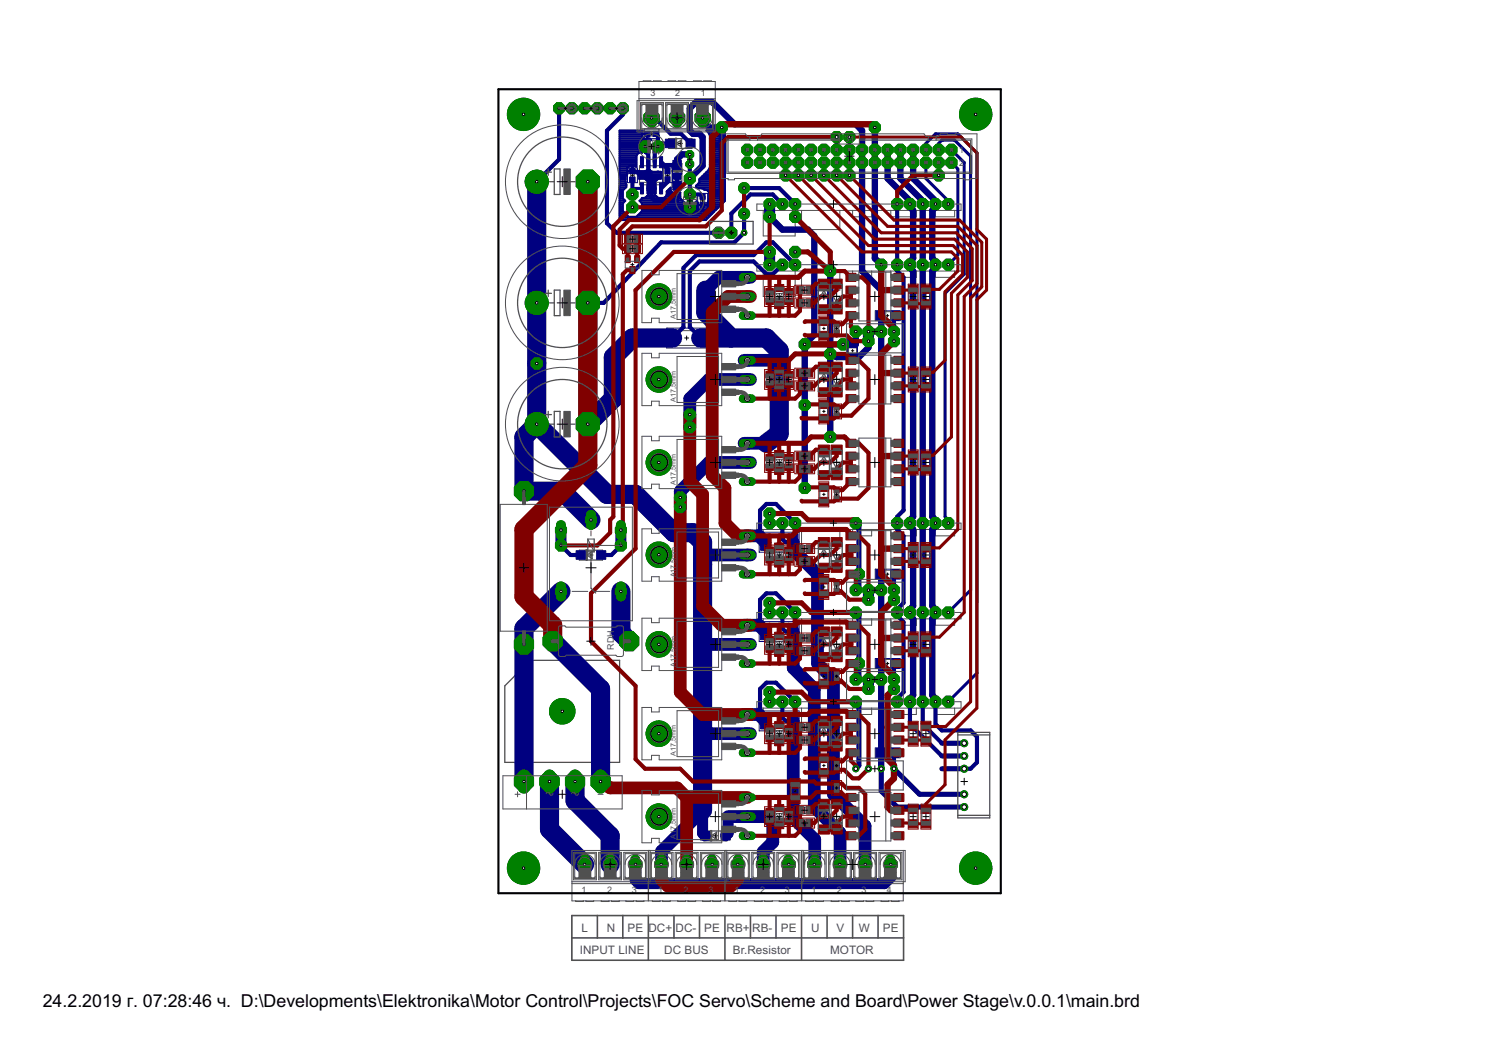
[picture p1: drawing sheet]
<svg xmlns="http://www.w3.org/2000/svg" width="297mm" height="210mm" viewBox="0 0 297 210" stroke-linecap="round" stroke-linejoin="round" font-family="sans-serif">
<defs><g id="words">
<text font-size="4" x="8.5" y="200.4">24.2.2019 г. 07:28:46 ч. D:\Developments\Elektronika\Motor Control\Projects\FOC Servo\Scheme and Board\Power Stage\v.0.0.1\main.brd</text>
<g font-size="2.6" fill="#505050">
<text x="115.7" y="185.3">L</text>
<text x="120.7" y="185.3">N</text>
<text x="124.9" y="185.3">PE</text>
<text x="129" y="185.3">DC+</text>
<text x="134.4" y="185.3">DC-</text>
<text x="140.1" y="185.3">PE</text>
<text x="144.5" y="185.3">RB+</text>
<text x="149.6" y="185.3">RB-</text>
<text x="155.3" y="185.3">PE</text>
<text x="161.4" y="185.3">U</text>
<text x="166.4" y="185.3">V</text>
<text x="170.9" y="185.3">W</text>
<text x="175.6" y="185.3">PE</text>
<text x="115.3" y="189.8">INPUT LINE</text>
<text x="132.2" y="189.8">DC BUS</text>
<text x="145.8" y="189.8">Br.Resistor</text>
<text x="165.2" y="189.8">MOTOR</text>
</g>
<g font-size="2" fill="#505050">
<text x="129.4" y="19">3</text>
<text x="134.3" y="19">2</text>
<text x="139.4" y="19">1</text>
<text x="168" y="28.3">3</text>
<text x="169" y="28.3">4</text>
<text x="190.8" y="30.4">1</text>
<text x="190.8" y="33">2</text>
<text x="122.1" y="129.3" transform="rotate(-90 122.1 129.3)">RDH</text>
<text x="115.7" y="177.7">1</text>
<text x="120.8" y="177.7">2</text>
<text x="125.7" y="177.7">3</text>
<text x="130.9" y="177.7">1</text>
<text x="136" y="177.7">2</text>
<text x="140.9" y="177.7">3</text>
<text x="146.2" y="177.7">1</text>
<text x="151.2" y="177.7">2</text>
<text x="156.2" y="177.7">3</text>
<text x="161.4" y="177.7">1</text>
<text x="166.5" y="177.7">2</text>
<text x="171.4" y="177.7">3</text>
<text x="176.4" y="177.7">4</text>
</g>
<g font-size="1.6" fill="#505050">
<text x="134.5" y="63.4" transform="rotate(-90 134.5 63.4)">A17,5mm</text>
<text x="134.5" y="80" transform="rotate(-90 134.5 80)">A17,5mm</text>
<text x="134.5" y="96.5" transform="rotate(-90 134.5 96.5)">A17,5mm</text>
<text x="134.5" y="114.9" transform="rotate(-90 134.5 114.9)">A17,5mm</text>
<text x="134.5" y="132.6" transform="rotate(-90 134.5 132.6)">A17,5mm</text>
<text x="134.5" y="150.4" transform="rotate(-90 134.5 150.4)">A17,5mm</text>
<text x="134.5" y="166.9" transform="rotate(-90 134.5 166.9)">A17,5mm</text>
</g>
</g></defs>
<g fill="#000" stroke="#000" stroke-width=".2">
<path d="M125.6 34.9h.5zM125.6 40h.5zM125.8 34.6v.5zM129.1 34.9h1zM129.4 26.6h.5zM129.6 34.4v1zM129.6 26.4v.5zM132.5 34.9h.6zM132.8 34.6v.5zM134.3 34.9h.8zM134.7 34.5v.8zM134.9 28.5h.9z"/>
<path d="M135.3 28.1v.8zM139.5 40h.5zM125.8 39.7v.5zM139.8 39.7v.5zM136.2 67.2h.8zM136.6 66.8v.8zM169.4 69.8h.5zM169.6 69.5v.5zM176.3 62.8h.5zM176.6 62.5v.6zM117.2 110.4h.8zM117.6 110v.8z"/>
<path d="M154.6 107.9h.8zM155 107.5v.8zM176.3 114.2h.5zM176.6 114v.5zM154.6 125.7h.8zM155 125.3v.8zM176.3 132h.5zM176.6 131.8v.5zM154.6 143.4h.8zM155 143v.8zM176.3 149.8h.5zM176.6 149.5v.5z"/>
<path d="M141.9 166.3h.8zM142.3 165.9v.8z"/>
</g>
<g fill="#505050" stroke="#505050" stroke-width=".25">
<path d="M100.4 136.5v15.2z"/>
<path d="M105.5 131.4h17.8z"/>
<path d="M123.3 131.4v20.3z"/>
<path d="M100.4 151.7h22.9z"/>
<path d="M100.4 136.5l5.1-5.1z"/>
<path d="M115.3 111.4h4.6z"/>
<path d="M119.9 109.5v1.9z"/>
<path d="M115.3 109.5h4.6z"/>
<path d="M115.3 109.5v1.9z"/>
<path d="M133.7 32.6v4.6z"/>
<path d="M133.7 37.2h2z"/>
<path d="M135.7 32.6v4.6z"/>
<path d="M133.7 32.6h2z"/>
<path d="M133.1 29.5h4.5z"/>
<path d="M137.6 27.6v1.9z"/>
<path d="M133.1 27.6h4.5z"/>
<path d="M133.1 27.6v1.9z"/>
<path d="M140 167.3h4.6z"/>
<path d="M144.6 165.3v2z"/>
<path d="M140 165.3h4.6z"/>
<path d="M140 165.3v2z"/>
<path d="M116.8 110.4l1 .8z"/>
<path d="M117.8 109.7v1.5z"/>
<path d="M116.8 110.4l1-.7z"/>
<path d="M134.7 34.1l-.7 1z"/>
<path d="M134 35.1h1.4z"/>
<path d="M134.7 34.1l.7 1z"/>
<path d="M134.5 28.5l1.1 .8z"/>
<path d="M135.6 27.8v1.5z"/>
<path d="M134.5 28.5l1.1-.7z"/>
<path d="M141.5 166.3l1.1 .7z"/>
<path d="M142.6 165.6v1.4z"/>
<path d="M141.5 166.3l1.1-.7z"/>
</g>
<g fill="#505050" stroke="#505050" stroke-width=".2">
<path d="M152.7 144.9h4.7z"/>
<path d="M152.7 142h4.7z"/>
<path d="M152.7 127.1h4.7z"/>
<path d="M152.7 124.2h4.7z"/>
<path d="M152.7 109.3h4.7z"/>
<path d="M152.7 106.4h4.7z"/>
<path d="M134.3 68.7h4.7z"/>
<path d="M134.3 65.8h4.7z"/>
<path d="M139.4 39.6v.7z"/>
<path d="M140.2 39.6v.7z"/>
<path d="M133.2 34.5v.7z"/>
<path d="M132.4 34.5v.7z"/>
<path d="M129.3 26.2h.7z"/>
<path d="M129.3 27.1h.7z"/>
<path d="M126.2 34.4v.9z"/>
<path d="M125.5 34.4v.9z"/>
<path d="M168.8 68.8v2z"/>
<path d="M170.4 68.8v2z"/>
<path d="M175.6 150.6h2z"/>
<path d="M175.6 149h2z"/>
<path d="M175.6 132.8h2z"/>
<path d="M175.6 131.2h2z"/>
<path d="M175.6 115h2z"/>
<path d="M175.6 113.5h2z"/>
<path d="M175.6 63.6h2z"/>
<path d="M175.6 62h2z"/>
<path d="M150.6 139.6v1.3z"/>
<path d="M150.6 140.9h1.2z"/>
<path d="M151.8 140.9h6.4z"/>
<path d="M158.2 140.9h1.3z"/>
<path d="M159.5 140.9h7.6z"/>
<path d="M167.1 140.9h2.5z"/>
<path d="M169.6 140.9h3.8z"/>
<path d="M173.4 140.9h3.8z"/>
<path d="M177.2 140.9h5.1z"/>
<path d="M182.3 140.9h3.8z"/>
<path d="M186.1 140.9h3.8z"/>
<path d="M189.9 140.9h1.3z"/>
<path d="M191.2 139.6v1.3z"/>
<path d="M159.5 140.9v3.8z"/>
<path d="M159.5 144.7h7.6z"/>
<path d="M167.1 140.9v3.8z"/>
<path d="M177.2 140.9v1.3z"/>
<path d="M177.2 142.2h5.1z"/>
<path d="M182.3 140.9v1.3z"/>
<path d="M151.8 140.9v1.3z"/>
<path d="M151.8 142.2h6.4z"/>
<path d="M158.2 140.9v1.3z"/>
<path d="M169.6 140.9v1.3z"/>
<path d="M169.6 142.2h3.8z"/>
<path d="M173.4 140.9v1.3z"/>
<path d="M186.1 140.9v1.3z"/>
<path d="M186.1 142.2h3.8z"/>
<path d="M189.9 140.9v1.3z"/>
<path d="M150.6 121.9v1.2z"/>
<path d="M150.6 123.1h1.2z"/>
<path d="M151.8 123.1h6.4z"/>
<path d="M158.2 123.1h1.3z"/>
<path d="M159.5 123.1h7.6z"/>
<path d="M167.1 123.1h2.5z"/>
<path d="M169.6 123.1h3.8z"/>
<path d="M173.4 123.1h3.8z"/>
<path d="M177.2 123.1h5.1z"/>
<path d="M182.3 123.1h3.8z"/>
<path d="M186.1 123.1h3.8z"/>
<path d="M189.9 123.1h1.3z"/>
<path d="M191.2 121.9v1.2z"/>
<path d="M159.5 123.1v3.8z"/>
<path d="M159.5 126.9h7.6z"/>
<path d="M167.1 123.1v3.8z"/>
<path d="M177.2 123.1v1.3z"/>
<path d="M177.2 124.4h5.1z"/>
<path d="M182.3 123.1v1.3z"/>
<path d="M151.8 123.1v1.3z"/>
<path d="M151.8 124.4h6.4z"/>
<path d="M158.2 123.1v1.3z"/>
<path d="M169.6 123.1v1.3z"/>
<path d="M169.6 124.4h3.8z"/>
<path d="M173.4 123.1v1.3z"/>
<path d="M186.1 123.1v1.3z"/>
<path d="M186.1 124.4h3.8z"/>
<path d="M189.9 123.1v1.3z"/>
<path d="M150.6 104.1v1.2z"/>
<path d="M150.6 105.3h1.2z"/>
<path d="M151.8 105.3h6.4z"/>
<path d="M158.2 105.3h1.3z"/>
<path d="M159.5 105.3h7.6z"/>
<path d="M167.1 105.3h2.5z"/>
<path d="M169.6 105.3h3.8z"/>
<path d="M173.4 105.3h3.8z"/>
<path d="M177.2 105.3h5.1z"/>
<path d="M182.3 105.3h3.8z"/>
<path d="M186.1 105.3h3.8z"/>
<path d="M189.9 105.3h1.3z"/>
<path d="M191.2 104.1v1.2z"/>
<path d="M159.5 105.3v3.9z"/>
<path d="M159.5 109.2h7.6z"/>
<path d="M167.1 105.3v3.9z"/>
<path d="M177.2 105.3v1.3z"/>
<path d="M177.2 106.6h5.1z"/>
<path d="M182.3 105.3v1.3z"/>
<path d="M151.8 105.3v1.3z"/>
<path d="M151.8 106.6h6.4z"/>
<path d="M158.2 105.3v1.3z"/>
<path d="M169.6 105.3v1.3z"/>
<path d="M169.6 106.6h3.8z"/>
<path d="M173.4 105.3v1.3z"/>
<path d="M186.1 105.3v1.3z"/>
<path d="M186.1 106.6h3.8z"/>
<path d="M189.9 105.3v1.3z"/>
<path d="M150.6 40.6v1.3z"/>
<path d="M150.6 41.9h1.2z"/>
<path d="M151.8 41.9h6.4z"/>
<path d="M158.2 41.9h1.3z"/>
<path d="M159.5 41.9h7.6z"/>
<path d="M167.1 41.9h2.5z"/>
<path d="M169.6 41.9h3.8z"/>
<path d="M173.4 41.9h3.8z"/>
<path d="M177.2 41.9h5.1z"/>
<path d="M182.3 41.9h3.8z"/>
<path d="M186.1 41.9h3.8z"/>
<path d="M189.9 41.9h1.3z"/>
<path d="M191.2 40.6v1.3z"/>
<path d="M159.5 41.9v3.8z"/>
<path d="M159.5 45.7h7.6z"/>
<path d="M167.1 41.9v3.8z"/>
<path d="M177.2 41.9v1.2z"/>
<path d="M177.2 43.1h5.1z"/>
<path d="M182.3 41.9v1.2z"/>
<path d="M151.8 41.9v5z"/>
<path d="M151.8 46.9h6.4z"/>
<path d="M158.2 41.9v5z"/>
<path d="M169.6 41.9v1.2z"/>
<path d="M169.6 43.1h3.8z"/>
<path d="M173.4 41.9v1.2z"/>
<path d="M186.1 41.9v1.2z"/>
<path d="M186.1 43.1h3.8z"/>
<path d="M189.9 41.9v1.2z"/>
<path d="M150.6 52.7v1.2z"/>
<path d="M150.6 53.9h1.2z"/>
<path d="M151.8 53.9h6.4z"/>
<path d="M158.2 53.9h1.3z"/>
<path d="M159.5 53.9h7.6z"/>
<path d="M167.1 53.9h2.5z"/>
<path d="M169.6 53.9h3.8z"/>
<path d="M173.4 53.9h3.8z"/>
<path d="M177.2 53.9h5.1z"/>
<path d="M182.3 53.9h3.8z"/>
<path d="M186.1 53.9h3.8z"/>
<path d="M189.9 53.9h1.3z"/>
<path d="M191.2 52.7v1.2z"/>
<path d="M159.5 53.9v3.8z"/>
<path d="M159.5 57.7h7.6z"/>
<path d="M167.1 53.9v3.8z"/>
<path d="M177.2 53.9v1.3z"/>
<path d="M177.2 55.2h5.1z"/>
<path d="M182.3 53.9v1.3z"/>
<path d="M151.8 53.9v5.1z"/>
<path d="M151.8 59h6.4z"/>
<path d="M158.2 53.9v5.1z"/>
<path d="M169.6 53.9v1.3z"/>
<path d="M169.6 55.2h3.8z"/>
<path d="M173.4 53.9v1.3z"/>
<path d="M186.1 53.9v1.3z"/>
<path d="M186.1 55.2h3.8z"/>
<path d="M189.9 53.9v1.3z"/>
</g>
<g fill="#505050" stroke="#505050" stroke-width=".2">
<path d="M151.8 141.9h.9v3.1h-.9z"/>
<path d="M157.4 141.9h.8v3.1h-.8z"/>
<path d="M151.8 124.1h.9v3.1h-.9z"/>
<path d="M157.4 124.1h.8v3.1h-.8z"/>
<path d="M151.8 106.3h.9v3.1h-.9z"/>
<path d="M157.4 106.3h.8v3.1h-.8z"/>
<path d="M133.4 65.7h.9v3.1h-.9z"/>
<path d="M139 65.7h.8v3.1h-.8z"/>
<path d="M114.9 109.7h.3v1.4h-.3z"/>
<path d="M120 109.7h.2v1.4h-.2z"/>
<path d="M131.3 36.9h.5v1.1h-.5z"/>
<path d="M130 36.9h.5v1.1h-.5z"/>
<path d="M128.7 36.9h.5v1.1h-.5z"/>
<path d="M127.5 36.9h.5v1.1h-.5z"/>
<path d="M127.5 31.8h.5v1.1h-.5z"/>
<path d="M128.7 31.8h.5v1.1h-.5z"/>
<path d="M130 31.8h.5v1.1h-.5z"/>
<path d="M131.3 31.8h.5v1.1h-.5z"/>
<path d="M134 32.2h1.4v.3h-1.4z"/>
<path d="M134 37.3h1.4v.2h-1.4z"/>
<path d="M139.3 39.1h1v.5h-1z"/>
<path d="M139.3 40.3h1v.5h-1z"/>
<path d="M132.4 35.2h.9v.5h-.9z"/>
<path d="M132.4 34h.9v.5h-.9z"/>
<path d="M130 26.2h.5v.9h-.5z"/>
<path d="M128.8 26.2h.5v.9h-.5z"/>
<path d="M125.4 35.3h.8v.4h-.8z"/>
<path d="M125.4 34h.8v.5h-.8z"/>
<path d="M168.8 68.1h1.7v.8h-1.7z"/>
<path d="M168.8 70.7h1.7v.8h-1.7z"/>
<path d="M132.7 27.8h.2v1.4h-.2z"/>
<path d="M137.7 27.8h.3v1.4h-.3z"/>
<path d="M174.9 148.9h.8v1.7h-.8z"/>
<path d="M177.5 148.9h.8v1.7h-.8z"/>
<path d="M174.9 131.2h.8v1.7h-.8z"/>
<path d="M177.5 131.2h.8v1.7h-.8z"/>
<path d="M174.9 113.4h.8v1.7h-.8z"/>
<path d="M177.5 113.4h.8v1.7h-.8z"/>
<path d="M174.9 62h.8v1.6h-.8z"/>
<path d="M177.5 62h.8v1.6h-.8z"/>
<path d="M139.7 165.6h.2v1.3h-.2z"/>
<path d="M144.7 165.6h.3v1.3h-.3z"/>
<path d="M116.6 109.4h.3v2.1h-.3z"/>
<path d="M133.6 33.9h2.2v.3h-2.2z"/>
<path d="M134.3 27.5h.3v2.1h-.3z"/>
<path d="M141.3 165.2h.3v2.1h-.3z"/>
</g>
<g fill="#505050" stroke="#505050" stroke-width=".21">
<path d="M127.2 33v3.3z"/>
<path d="M127.2 36.3v.5z"/>
<path d="M127.2 36.8h4.8z"/>
<path d="M132 36.3v.5z"/>
<path d="M132 33v3.3z"/>
<path d="M127.2 33h4.8z"/>
<path d="M127.2 36.3h4.8z"/>
</g>
<g fill="#505050" stroke="#505050" stroke-width=".51">
<path d="M125.8 38.7v2.5z"/>
<path d="M125.8 39.8v.3z"/>
</g>
<g fill="none" stroke="#505050" stroke-width=".2">
<circle cx="125.8" cy="38.7" r=".89"/>
<circle cx="125.8" cy="38.7" r=".64"/>
</g>
<g fill="#000080" stroke="#000080" stroke-width=".2">
<path d="M151 145.4h8z"/>
<path d="M159 141.5v3.9z"/>
<path d="M151 141.5h8z"/>
<path d="M151 141.5v3.9z"/>
<path d="M151 127.6h8z"/>
<path d="M159 123.7v3.9z"/>
<path d="M151 123.7h8z"/>
<path d="M151 123.7v3.9z"/>
<path d="M151 109.9h8z"/>
<path d="M159 105.9v4z"/>
<path d="M151 105.9h8z"/>
<path d="M151 105.9v4z"/>
<path d="M132.7 69.2h7.9z"/>
<path d="M140.6 65.3v3.9z"/>
<path d="M132.7 65.3h7.9z"/>
<path d="M132.7 65.3v3.9z"/>
<path d="M138.8 38.5v2.9z"/>
<path d="M138.8 41.4h2z"/>
<path d="M140.8 38.5v2.9z"/>
<path d="M138.8 38.5h2z"/>
<path d="M133.8 33.4v2.9z"/>
<path d="M131.8 33.4h2z"/>
<path d="M131.8 33.4v2.9z"/>
<path d="M131.8 36.3h2z"/>
<path d="M128.2 25.6h2.9z"/>
<path d="M128.2 25.6v2z"/>
<path d="M128.2 27.6h2.9z"/>
<path d="M131.1 25.6v2z"/>
<path d="M124.8 33.4v2.9z"/>
<path d="M124.8 36.3h2z"/>
<path d="M126.8 33.4v2.9z"/>
<path d="M124.8 33.4h2z"/>
<path d="M168.6 67.3v5z"/>
<path d="M170.6 67.3v5z"/>
<path d="M168.6 67.3h2z"/>
<path d="M168.6 72.3h2z"/>
<path d="M174.1 150.8h5z"/>
<path d="M174.1 148.8h5z"/>
<path d="M174.1 148.8v2z"/>
<path d="M179.1 148.8v2z"/>
<path d="M174.1 133h5z"/>
<path d="M174.1 131h5z"/>
<path d="M174.1 131v2z"/>
<path d="M179.1 131v2z"/>
<path d="M174.1 115.2h5z"/>
<path d="M174.1 113.2h5z"/>
<path d="M174.1 113.2v2z"/>
<path d="M179.1 113.2v2z"/>
<path d="M174.1 63.8h5z"/>
<path d="M174.1 61.8h5z"/>
<path d="M174.1 61.8v2z"/>
<path d="M179.1 61.8v2z"/>
</g>
<g fill="#000080" stroke="#000080" stroke-width=".2">
<path d="M151.3 141.8h1.8v3.2h-1.8z"/>
<path d="M156.9 141.8h1.8v3.2h-1.8z"/>
<path d="M151.3 124.1h1.8v3.2h-1.8z"/>
<path d="M156.9 124.1h1.8v3.2h-1.8z"/>
<path d="M151.3 106.3h1.8v3.2h-1.8z"/>
<path d="M156.9 106.3h1.8v3.2h-1.8z"/>
<path d="M132.9 65.6h1.8v3.3h-1.8z"/>
<path d="M138.5 65.6h1.8v3.3h-1.8z"/>
<path d="M114.6 109.6h1.8v1.7h-1.8z"/>
<path d="M118.7 109.6h1.8v1.7h-1.8z"/>
<path d="M130 36.4h.6v2.2h-.6z"/>
<path d="M130 31.2h.6v2.2h-.6z"/>
<path d="M131.2 36.4h.6v2.2h-.6z"/>
<path d="M128.7 36.4h.6v2.2h-.6z"/>
<path d="M127.4 36.4h.6v2.2h-.6z"/>
<path d="M131.2 31.2h.6v2.2h-.6z"/>
<path d="M128.7 31.2h.6v2.2h-.6z"/>
<path d="M127.4 31.2h.6v2.2h-.6z"/>
<path d="M133.9 31.9h1.7v1.8h-1.7z"/>
<path d="M133.9 36h1.7v1.8h-1.7z"/>
<path d="M139.3 38.6h1v1.1h-1z"/>
<path d="M139.3 40.3h1v1.1h-1z"/>
<path d="M132.3 35.2h1v1.1h-1z"/>
<path d="M132.3 33.5h1v1.1h-1z"/>
<path d="M129.9 26.1h1.1v1h-1.1z"/>
<path d="M128.2 26.1h1.1v1h-1.1z"/>
<path d="M125.3 33.5h1.1v1h-1.1z"/>
<path d="M125.3 35.2h1.1v1h-1.1z"/>
<path d="M168.7 67.6h1.8v1.6h-1.8z"/>
<path d="M168.7 70.4h1.8v1.6h-1.8z"/>
<path d="M132.4 27.7h1.8v1.7h-1.8z"/>
<path d="M136.5 27.7h1.8v1.7h-1.8z"/>
<path d="M174.4 148.9h1.6v1.8h-1.6z"/>
<path d="M177.2 148.9h1.6v1.8h-1.6z"/>
<path d="M174.4 131.1h1.6v1.8h-1.6z"/>
<path d="M177.2 131.1h1.6v1.8h-1.6z"/>
<path d="M174.4 113.3h1.6v1.8h-1.6z"/>
<path d="M177.2 113.3h1.6v1.8h-1.6z"/>
<path d="M174.4 61.9h1.6v1.8h-1.6z"/>
<path d="M177.2 61.9h1.6v1.8h-1.6z"/>
<path d="M139.4 165.4h1.8v1.7h-1.8z"/>
<path d="M143.5 165.4h1.8v1.7h-1.8z"/>
</g>
<g fill="#000080" stroke="#000080" stroke-width=".42">
<path d="M128.4 29.2v1.2z"/>
<path d="M128.4 30.4h.5z"/>
<path d="M128.9 30.4l.2-.2z"/>
<path d="M129.1 30.2v.5z"/>
<path d="M129 30.7v1.6z"/>
<path d="M128.7 30.7h.3z"/>
<path d="M128.5 30.5l.2 .2z"/>
<path d="M128.3 30.4l.2 .1z"/>
<path d="M137.2 40.6v.6z"/>
<path d="M128.4 29.2h.6z"/>
<path d="M129.8 37.5h.5z"/>
<path d="M129 37.5h.8z"/>
<path d="M125.9 34.1h.9z"/>
<path d="M125.9 34v.1z"/>
<path d="M125.9 34h.9z"/>
<path d="M126.8 33.9l.2 .2z"/>
<path d="M127 34.1l.3 .1z"/>
<path d="M127.3 34.2h.9z"/>
<path d="M128.2 34.2l.3-.1z"/>
<path d="M128.5 34.1l.2-.3z"/>
<path d="M128.7 33.8h.3z"/>
<path d="M129 32.3v1.5z"/>
<path d="M129 33.8h.3z"/>
<path d="M129.3 33.8l.2 .3z"/>
<path d="M129.5 34.1l.3 .1z"/>
<path d="M129.8 34.2h.9z"/>
<path d="M130.7 34.2l.2-.1z"/>
<path d="M130.9 34.1l.2 .1z"/>
<path d="M131.1 34.2h.4z"/>
<path d="M131.5 34.2v.5z"/>
<path d="M131.5 34.7l.1 .2z"/>
<path d="M131.6 34.9l-.1 .1z"/>
<path d="M131.5 35v.6z"/>
<path d="M131.1 35.6h.4z"/>
<path d="M130.8 35.7l.3-.1z"/>
<path d="M130.8 35.7l-.2 .2z"/>
<path d="M130.3 35.9h.3z"/>
<path d="M130.3 35.9v1.6z"/>
<path d="M129.9 35.9h.4z"/>
<path d="M129.8 35.9h.1z"/>
<path d="M129.7 36l.1-.1z"/>
<path d="M129.5 35.9l.1 .1z"/>
<path d="M129.3 35.9h.2z"/>
<path d="M129 35.9h.3z"/>
<path d="M129 35.9v1.6z"/>
<path d="M128.7 35.9h.3z"/>
<path d="M128.5 35.7l.2 .2z"/>
<path d="M128.2 35.6l.3 .1z"/>
<path d="M127.3 35.6h.9z"/>
<path d="M127.2 35.1v.5z"/>
<path d="M127.1 34.8l.1 .3z"/>
<path d="M126.8 34.5l.3 .3z"/>
<path d="M126.8 34.1v.4z"/>
<path d="M128.2 39.4l.3-.1z"/>
<path d="M128.5 39.3l.2-.3z"/>
<path d="M128.7 39h.3z"/>
<path d="M129 37.5v1.5z"/>
<path d="M129 39h.3z"/>
<path d="M129.3 39h.2z"/>
<path d="M129.5 39l.1-.1z"/>
<path d="M129.7 38.9l.1 .1z"/>
<path d="M129.8 39h.1z"/>
<path d="M129.9 39h.4z"/>
<path d="M130.3 37.5v1.5z"/>
<path d="M130.3 39h.3z"/>
<path d="M130.6 39l.2 .3z"/>
<path d="M130.8 39.3l.3 .1z"/>
<path d="M131.1 39.4h.9z"/>
<path d="M132 39.4l.3-.1z"/>
<path d="M132.3 39.3l.2-.3z"/>
<path d="M132.7 38.7l-.2 .3z"/>
<path d="M132.7 38.1v.6z"/>
<path d="M132.7 38.1l.7-.8z"/>
<path d="M133.4 37.3v.6z"/>
<path d="M133.4 37.9v.1z"/>
<path d="M133.4 38l.1 .1z"/>
<path d="M133.5 38.1l.1 .1z"/>
<path d="M133.6 38.2h.1z"/>
<path d="M133.7 38.2l.1 .1z"/>
<path d="M133.8 38.3h.7z"/>
<path d="M134.5 37.1v1.2z"/>
<path d="M134.5 37.1h.4z"/>
<path d="M134.9 37.1v1.2z"/>
<path d="M134.9 38.3h.4z"/>
<path d="M135.3 38.3v1.2z"/>
<path d="M135.3 39.5l1 .9z"/>
<path d="M136 40.7l.3-.3z"/>
<path d="M136 40.7v.5z"/>
<path d="M136 41.2h1.2z"/>
<path d="M136 41.2v.5z"/>
<path d="M136 41.7l.7 .8z"/>
<path d="M136.7 42.5h.5z"/>
<path d="M137.2 41.2v1.3z"/>
<path d="M137.2 42.5h.6z"/>
<path d="M138.5 41.7l-.7 .8z"/>
<path d="M138.5 41.2v.5z"/>
<path d="M137.2 41.2h1.3z"/>
<path d="M138.5 40.7v.5z"/>
<path d="M138.2 40.4l.3 .3z"/>
<path d="M138.2 40.4l.4-.4z"/>
<path d="M138.6 40.1l.2 .2z"/>
<path d="M138.8 40.3v.5z"/>
<path d="M138.8 40.8h.9z"/>
<path d="M138.8 40.9h.9z"/>
<path d="M138.8 40.9v.5z"/>
<path d="M138.8 41.4l.1 .1z"/>
<path d="M138.9 41.5v.1z"/>
<path d="M138.9 41.6l.1 .1z"/>
<path d="M139 41.7l.1 .1z"/>
<path d="M139.1 41.8h.1z"/>
<path d="M139.2 41.8h.5z"/>
<path d="M139.7 40.9v.9z"/>
<path d="M139.8 40.9v.9z"/>
<path d="M139.8 41.8h.6z"/>
<path d="M140.4 41.8h.1z"/>
<path d="M140.5 41.8l.1-.1z"/>
<path d="M140.6 41.7l.1-.1z"/>
<path d="M140.7 41.5v.1z"/>
<path d="M140.7 41.4v.1z"/>
<path d="M140.7 40.9v.5z"/>
<path d="M139.8 40.9h.9z"/>
<path d="M139.8 40.8h.9z"/>
<path d="M140.7 40.3v.5z"/>
<path d="M140.7 40.3l.3-.2z"/>
<path d="M141.1 39.8l-.1 .3z"/>
<path d="M141.1 38.4v1.4z"/>
<path d="M141 38.1l.1 .3z"/>
<path d="M140.7 37.9l.3 .2z"/>
<path d="M140.4 37.7l.3 .2z"/>
<path d="M140.1 37.7h.3z"/>
<path d="M139.6 37.5l.5 .2z"/>
<path d="M139.1 37.5h.5z"/>
<path d="M138.7 37.5h.4z"/>
<path d="M138.5 37.2l.2 .3z"/>
<path d="M138.5 37v.2z"/>
<path d="M139.1 36.3l-.6 .7z"/>
<path d="M139.1 35.6v.7z"/>
<path d="M139.1 35.6l1.9-1.8z"/>
<path d="M141.2 33.3l-.2 .5z"/>
<path d="M141.2 32.7v.6z"/>
<path d="M141.2 27.5v5.2z"/>
<path d="M141.2 27v.5z"/>
<path d="M141 26.4l.2 .6z"/>
<path d="M140.6 26l.4 .4z"/>
<path d="M140.6 26h3.6z"/>
<path d="M144.2 26v14z"/>
<path d="M144.2 40l-3.8 3.8z"/>
<path d="M123.3 43.8h17.1z"/>
<path d="M123.3 26v17.8z"/>
<path d="M123.3 26h4.5z"/>
<path d="M127.8 26.1v.5z"/>
<path d="M127.8 26.6h.9z"/>
<path d="M127.8 26.7h.9z"/>
<path d="M127.8 26.7v.5z"/>
<path d="M127.8 27.2v.1z"/>
<path d="M127.8 27.3l.1 .1z"/>
<path d="M127.9 27.4l.1 .1z"/>
<path d="M128 27.5l.1 .1z"/>
<path d="M128.1 27.6h.1z"/>
<path d="M128.2 27.6h.5z"/>
<path d="M128.7 26.7v.9z"/>
<path d="M128.8 26.7v.9z"/>
<path d="M128.8 27.6h.4z"/>
<path d="M129.2 27.6l.3 .2z"/>
<path d="M129.5 27.8l-.3 .4z"/>
<path d="M128.9 27.9l.3 .3z"/>
<path d="M128.4 27.9h.5z"/>
<path d="M128.4 27.9v1.3z"/>
<path d="M127.8 27.9h.6z"/>
<path d="M127.8 27.9l-.7 .7z"/>
<path d="M127.1 28.6v.6z"/>
<path d="M127.1 29.2h1.3z"/>
<path d="M127.1 29.2v.5z"/>
<path d="M127.1 29.7l.7 .7z"/>
<path d="M127.3 30.4h.5z"/>
<path d="M127 30.5l.3-.1z"/>
<path d="M127 30.5l-.3 .2z"/>
<path d="M126.7 30.7l-.1 .3z"/>
<path d="M126.6 31v2.1z"/>
<path d="M126.4 33.1h.2z"/>
<path d="M125.9 33.1h.5z"/>
<path d="M125.9 33.1v.9z"/>
<path d="M125.8 34h.1z"/>
<path d="M125.8 33.1v.9z"/>
<path d="M125.2 33.1h.6z"/>
<path d="M125.1 33.1h.1z"/>
<path d="M125 33.2l.1-.1z"/>
<path d="M125 33.2l-.1 .1z"/>
<path d="M124.9 33.3l-.1 .1z"/>
<path d="M124.8 33.4v.1z"/>
<path d="M124.8 33.5v.5z"/>
<path d="M124.8 34h1z"/>
<path d="M125.8 34v.1z"/>
<path d="M124.8 34.1h1z"/>
<path d="M124.8 34.1v.4z"/>
<path d="M124.8 34.5l-.2 .3z"/>
<path d="M124.6 34.8l-.1 .3z"/>
<path d="M124.5 35.1v1.3z"/>
<path d="M124.5 36.4l.1 .3z"/>
<path d="M124.6 36.7v.5z"/>
<path d="M123.9 37.9l.7-.7z"/>
<path d="M123.9 37.9v1.6z"/>
<path d="M123.9 39.5l.5 .5z"/>
<path d="M123.9 40.4l.5-.4z"/>
<path d="M123.9 40.4v1.6z"/>
<path d="M123.9 42l1.1 1.1z"/>
<path d="M125 43.1h1.6z"/>
<path d="M127.7 42l-1.1 1.1z"/>
<path d="M127.7 40.4v1.6z"/>
<path d="M127.3 40l.4 .4z"/>
<path d="M127.7 39.5l-.4 .5z"/>
<path d="M127.7 39.4h.5z"/>
<path d="M134.9 35.6v1.1z"/>
<path d="M134.5 36.7h.4z"/>
<path d="M134.5 35.6v1.1z"/>
<path d="M134.1 35.6h.4z"/>
<path d="M134.1 35v.6z"/>
<path d="M134.1 34.9v.1z"/>
<path d="M134.1 34.7v.2z"/>
<path d="M134.1 34.5v.2z"/>
<path d="M134.1 34.5h1.4z"/>
<path d="M135.3 34.7l.2-.2z"/>
<path d="M135.3 34.7v.9z"/>
<path d="M134.9 35.6h.4z"/>
<path d="M123.3 43.6h17.2z"/>
<path d="M123.3 43.3h17.6z"/>
<path d="M123.3 42.9h1.5z"/>
<path d="M126.9 42.9h14.4z"/>
<path d="M123.3 42.5h1.1z"/>
<path d="M127.2 42.5h14.5z"/>
<path d="M123.3 42.1h.8z"/>
<path d="M127.6 42.1h8.8z"/>
<path d="M138.1 42.1h3.9z"/>
<path d="M123.3 41.8h.6z"/>
<path d="M127.7 41.8h8.3z"/>
<path d="M138.5 41.8h.6z"/>
<path d="M140.5 41.8h1.9z"/>
<path d="M123.3 41.4h.6z"/>
<path d="M127.7 41.4h8.3z"/>
<path d="M138.5 41.4h.3z"/>
<path d="M140.7 41.4h2.1z"/>
<path d="M123.3 41h.6z"/>
<path d="M127.7 41h8.3z"/>
<path d="M138.5 41h.3z"/>
<path d="M140.7 41h2.5z"/>
<path d="M123.3 40.6h.6z"/>
<path d="M127.7 40.6h8.4z"/>
<path d="M138.4 40.6h.4z"/>
<path d="M140.7 40.6h2.8z"/>
<path d="M123.3 40.3h.8z"/>
<path d="M127.6 40.3h8.5z"/>
<path d="M138.3 40.3h.4z"/>
<path d="M140.8 40.3h3.1z"/>
<path d="M123.3 39.9h1z"/>
<path d="M127.3 39.9h8.5z"/>
<path d="M141.1 39.9h3.1z"/>
<path d="M123.3 39.5h.7z"/>
<path d="M127.7 39.5h7.7z"/>
<path d="M141.1 39.5h3.1z"/>
<path d="M123.3 39.2h.6z"/>
<path d="M128.6 39.2h2.1z"/>
<path d="M132.4 39.2h2.9z"/>
<path d="M141.1 39.2h3.1z"/>
<path d="M123.3 38.8h.6z"/>
<path d="M132.6 38.8h2.7z"/>
<path d="M141.1 38.8h3.1z"/>
<path d="M123.3 38.4h.6z"/>
<path d="M132.7 38.4h2.6z"/>
<path d="M141.1 38.4h3.1z"/>
<path d="M123.3 38h.6z"/>
<path d="M132.7 38h.8z"/>
<path d="M134.5 38h.4z"/>
<path d="M140.9 38h3.3z"/>
<path d="M123.3 37.7h.9z"/>
<path d="M133.1 37.7h.3z"/>
<path d="M134.5 37.7h.4z"/>
<path d="M140.1 37.7h4.1z"/>
<path d="M123.3 37.3h1.2z"/>
<path d="M134.5 37.3h.4z"/>
<path d="M138.5 37.3h5.7z"/>
<path d="M123.3 36.9h1.3z"/>
<path d="M138.6 36.9h5.6z"/>
<path d="M123.3 36.5h1.2z"/>
<path d="M134.5 36.5h.4z"/>
<path d="M138.9 36.5h5.3z"/>
<path d="M123.3 36.2h1.2z"/>
<path d="M134.5 36.2h.4z"/>
<path d="M139.1 36.2h5.1z"/>
<path d="M123.3 35.8h1.2z"/>
<path d="M128.6 35.8h2.1z"/>
<path d="M134.5 35.8h.4z"/>
<path d="M139.1 35.8h5.1z"/>
<path d="M123.3 35.4h1.2z"/>
<path d="M127.2 35.4h4.3z"/>
<path d="M134.1 35.4h1.2z"/>
<path d="M139.4 35.4h4.8z"/>
<path d="M123.3 35h1.2z"/>
<path d="M127.2 35h4.3z"/>
<path d="M134.1 35h1.2z"/>
<path d="M139.8 35h4.4z"/>
<path d="M123.3 34.6h1.4z"/>
<path d="M127 34.6h4.5z"/>
<path d="M134.1 34.6h1.3z"/>
<path d="M140.1 34.6h4.1z"/>
<path d="M123.3 34.3h1.5z"/>
<path d="M126.8 34.3h4.7z"/>
<path d="M140.5 34.3h3.7z"/>
<path d="M123.3 33.9h1.5z"/>
<path d="M125.8 33.9h.1z"/>
<path d="M128.7 33.9h.6z"/>
<path d="M140.9 33.9h3.3z"/>
<path d="M123.3 33.5h1.5z"/>
<path d="M125.8 33.5h.1z"/>
<path d="M141.1 33.5h3.1z"/>
<path d="M123.3 33.1h1.7z"/>
<path d="M125.8 33.1h.1z"/>
<path d="M141.2 33.1h3z"/>
<path d="M123.3 32.8h3.3z"/>
<path d="M141.2 32.8h3z"/>
<path d="M123.3 32.4h3.3z"/>
<path d="M141.2 32.4h3z"/>
<path d="M123.3 32h3.3z"/>
<path d="M141.2 32h3z"/>
<path d="M123.3 31.7h3.3z"/>
<path d="M141.2 31.7h3z"/>
<path d="M123.3 31.3h3.3z"/>
<path d="M141.2 31.3h3z"/>
<path d="M123.3 30.9h3.4z"/>
<path d="M141.2 30.9h3z"/>
<path d="M123.3 30.5h3.6z"/>
<path d="M128.5 30.5h.6z"/>
<path d="M141.2 30.5h3z"/>
<path d="M123.3 30.2h4.3z"/>
<path d="M141.2 30.2h3z"/>
<path d="M123.3 29.8h3.9z"/>
<path d="M141.2 29.8h3z"/>
<path d="M123.3 29.4h3.8z"/>
<path d="M141.2 29.4h3z"/>
<path d="M123.3 29h3.8z"/>
<path d="M141.2 29h3z"/>
<path d="M123.3 28.7h3.8z"/>
<path d="M141.2 28.7h3z"/>
<path d="M123.3 28.3h4.2z"/>
<path d="M141.2 28.3h3z"/>
<path d="M123.3 27.9h4.5z"/>
<path d="M128.9 27.9h.6z"/>
<path d="M141.2 27.9h3z"/>
<path d="M123.3 27.5h4.7z"/>
<path d="M141.2 27.5h3z"/>
<path d="M123.3 27.2h4.5z"/>
<path d="M141.2 27.2h3z"/>
<path d="M123.3 26.8h4.5z"/>
<path d="M141.2 26.8h3z"/>
<path d="M123.3 26.4h4.5z"/>
<path d="M141 26.4h3.2z"/>
</g>
<g fill="#000080" stroke="#000080" stroke-width="3.8">
<path d="M109.3 155.5v9.5z"/>
<path d="M109.3 165l7 7z"/>
<path d="M104.2 97.7h7.7z"/>
<path d="M111.9 97.7l5.7 5.7z"/>
<path d="M104.2 86.9v10.8z"/>
<path d="M106.8 84.4l-2.6 2.5z"/>
<path d="M106.8 72.3v12.1z"/>
<path d="M106.8 60.3v12z"/>
<path d="M106.8 36.2v24.1z"/>
<path d="M139.8 146v15.2z"/>
<path d="M139.8 128.2v17.8z"/>
<path d="M139.8 112.3v15.9z"/>
<path d="M139.8 107.9v4.4z"/>
<path d="M137.9 106l1.9 1.9z"/>
<path d="M134.1 106h3.8z"/>
<path d="M126.4 98.4l7.7 7.6z"/>
<path d="M120.8 98.4h5.6z"/>
<path d="M106.8 84.4l14 14z"/>
<path d="M152.5 67.2l2.5 2.6z"/>
<path d="M155 69.8v16.5z"/>
<path d="M152.5 88.2l2.5-1.9z"/>
<path d="M145.5 67.2h7z"/>
<path d="M140.4 57.7v4.5z"/>
<path d="M140.4 62.2l5.1 5z"/>
<path d="M139.4 67.2h6.1z"/>
<path d="M104.2 125v3.2z"/>
<path d="M104.2 125l7.4-7.3z"/>
<path d="M104.2 128.2v27.3z"/>
<path d="M114.4 155.5v3.8z"/>
<path d="M121.4 166.3v5.7z"/>
<path d="M114.4 159.3l7 7z"/>
<path d="M116.9 60.3v24.1z"/>
<path d="M116.9 36.2v24.1z"/>
<path d="M122 71.1v8.2z"/>
<path d="M116.9 84.4l5.1-5.1z"/>
<path d="M125.8 67.2h8z"/>
<path d="M125.8 67.2l-3.8 3.9z"/>
<path d="M119.5 137.1v18.4z"/>
<path d="M110 127.6l9.5 9.5z"/>
<path d="M123.5 117.7v8.2z"/>
<path d="M123.5 125.9l1.7 1.7z"/>
</g>
<g fill="#000080" stroke="#000080" stroke-width="2.2">
<path d="M126.4 172v3.1z"/>
<path d="M126.4 175.1l.7 .7z"/>
<path d="M127.1 175.8h14.6z"/>
<path d="M156.8 172l.1 .1z"/>
<path d="M141.6 172v3.7z"/>
<path d="M141.6 175.7l.1 .1z"/>
<path d="M141.7 175.8h15.2z"/>
<path d="M156.9 175.8h19.1z"/>
<path d="M176 175.8l1.2-1.3z"/>
<path d="M177.1 172v2.4z"/>
<path d="M177.1 174.4l.1 .1z"/>
<path d="M156.9 172.1v3.7z"/>
<path d="M148 110.4h.7z"/>
<path d="M139.8 161.2v4.6z"/>
<path d="M139.8 165.8l.5 .5z"/>
<path d="M172.8 66v1.9z"/>
<path d="M144.9 162.5v3.3z"/>
<path d="M144.4 166.3l.5-.5z"/>
<path d="M172.8 135.2v1.9z"/>
<path d="M172.8 117.4v1.9z"/>
<path d="M153.1 50.1v2.6z"/>
<path d="M153.1 40.6v2.5z"/>
<path d="M111.6 105.5v3z"/>
<path d="M123.5 105.5v3z"/>
</g>
<g fill="#000080" stroke="#000080" stroke-width="2.5">
<path d="M162.1 167v5z"/>
<path d="M157.8 143.4v19.3z"/>
<path d="M157.8 162.7l4.3 4.3z"/>
<path d="M167.1 165.7v6.3z"/>
<path d="M162 160.6l5.1 5.1z"/>
<path d="M157.8 125.7v7.2z"/>
<path d="M157.8 132.9l4.2 4.2z"/>
<path d="M162 137.1v23.5z"/>
<path d="M172.1 164.3v7.7z"/>
<path d="M165.8 158l6.3 6.3z"/>
<path d="M165.8 135.2v22.8z"/>
<path d="M162.6 132l3.2 3.2z"/>
<path d="M162.6 114.2v17.8z"/>
<path d="M157.8 109.4l4.8 4.8z"/>
<path d="M157.8 107.9v1.5z"/>
<path d="M131.6 169.4v2.6z"/>
<path d="M139.8 161.2l-8.2 8.2z"/>
<path d="M139.8 110.4v1.9z"/>
<path d="M148.7 110.4h.6z"/>
<path d="M139.8 110.4h8.9z"/>
<path d="M139.8 128.2h8.9z"/>
<path d="M148.7 128.2h.6z"/>
<path d="M148.7 146h.6z"/>
<path d="M139.8 146h8.9z"/>
<path d="M148 71.7h.7z"/>
<path d="M148.7 71.7h6.3z"/>
<path d="M148 88.2h.7z"/>
<path d="M148.7 88.2h3.8z"/>
<path d="M144.9 55.2h3.8z"/>
<path d="M148.7 55.2h.6z"/>
<path d="M143 55.2h5.7z"/>
<path d="M143 55.2l-2.6 2.5z"/>
<path d="M151.8 169.5v2.5z"/>
<path d="M153.8 167.6l-2 1.9z"/>
<path d="M153.8 163.7v3.9z"/>
<path d="M152.5 162.5l1.3 1.2z"/>
<path d="M148.7 162.5h3.8z"/>
<path d="M144.9 162.5h3.8z"/>
<path d="M137.2 82.5v2.5z"/>
<path d="M137.2 79.3v3.2z"/>
<path d="M137.2 79.3l3.9-3.8z"/>
<path d="M148.7 75.5h.6z"/>
<path d="M141.1 75.5h7.6z"/>
<path d="M148 124.4h.7z"/>
<path d="M148.7 124.4h2.3z"/>
<path d="M151 124.4l1.2 1.3z"/>
<path d="M135.3 97.7v1.3z"/>
<path d="M135.3 97.7l5.8-5.7z"/>
<path d="M141.1 92h7.6z"/>
<path d="M148.7 92h.6z"/>
<path d="M135.3 99v1.9z"/>
<path d="M148 142.2h.7z"/>
<path d="M148 142.2h3z"/>
<path d="M151 142.2l1.2 1.2z"/>
<path d="M148 106.6h.7z"/>
<path d="M148.7 106.6h2.3z"/>
<path d="M151 106.6l1.2 1.3z"/>
</g>
<g fill="#000080" stroke="#000080" stroke-width=".83">
<path d="M155.7 139.6v3.2z"/>
<path d="M155.7 142.8l.6 .6z"/>
<path d="M156.3 143.4h1.5z"/>
<path d="M155.7 121.9v3.1z"/>
<path d="M155.7 125l.6 .7z"/>
<path d="M156.3 125.7h1.5z"/>
<path d="M155.7 104.1v3.2z"/>
<path d="M155.7 107.3l.6 .6z"/>
<path d="M156.3 107.9h1.5z"/>
<path d="M106.8 36.2l4.4-4.5z"/>
<path d="M111.2 21.5v10.2z"/>
<path d="M152.5 54.5h1.3z"/>
<path d="M149.9 52l2.6 2.5z"/>
<path d="M139.1 52h10.8z"/>
<path d="M137.2 53.9l1.9-1.9z"/>
<path d="M137.2 53.9v11.2z"/>
<path d="M137.2 65.1l2.2 2.1z"/>
<path d="M153.8 54.5l1.9-1.8z"/>
<path d="M154.4 118l3.8 3.9z"/>
<path d="M152.5 118h1.9z"/>
<path d="M152.5 118l-1.3 1.3z"/>
<path d="M151.2 119.3v5.1z"/>
<path d="M151.2 124.4l1.3 1.3z"/>
<path d="M154.4 135.8l3.8 3.8z"/>
<path d="M152.5 135.8h1.9z"/>
<path d="M151.2 137.1l1.3-1.3z"/>
<path d="M151.2 137.1v5.1z"/>
<path d="M151.2 142.2l1.3 1.2z"/>
<path d="M154.4 100.3l3.8 3.8z"/>
<path d="M152.5 100.3h1.9z"/>
<path d="M152.5 100.3l-1.3 1.2z"/>
<path d="M151.2 101.5v5.1z"/>
<path d="M151.2 106.6l1.3 1.3z"/>
<path d="M183.6 144.1l3.8 3.8z"/>
<path d="M183.6 139.6v4.5z"/>
<path d="M186.1 144.1l1.3 1.2z"/>
<path d="M186.1 139.6v4.5z"/>
<path d="M187.4 145.3h5.7z"/>
<path d="M191.8 153h1.3z"/>
<path d="M193.1 153l1.3-1.3z"/>
<path d="M194.4 146.6v5.1z"/>
<path d="M193.1 145.3l1.3 1.3z"/>
<path d="M181 139.6v4.5z"/>
<path d="M181 144.1l6.4 6.3z"/>
<path d="M169.6 68.4l.7 .1z"/>
<path d="M145.5 42.5v3.8z"/>
<path d="M145.5 42.5l3.8-3.8z"/>
<path d="M149.3 38.7h4.5z"/>
<path d="M153.8 38.7l1.9 1.9z"/>
<path d="M166.5 27.3v2.5z"/>
<path d="M113.5 110.4h2z"/>
<path d="M111.6 108.5l1.9 1.9z"/>
<path d="M137.2 35.5v3.2z"/>
<path d="M137.2 38.7h2.2z"/>
<path d="M139.4 38.7l.4 .4z"/>
<path d="M137.2 32.7v2.8z"/>
<path d="M175.2 62.8h.1z"/>
<path d="M175.2 114.2h.1z"/>
<path d="M175.2 132h.1z"/>
<path d="M175.2 149.8h.1z"/>
<path d="M136 53.3l2.5-2.5z"/>
<path d="M136 53.3v11.8z"/>
<path d="M133.8 67.2l2.2-2.1z"/>
<path d="M138.5 50.8h11.4z"/>
<path d="M149.9 50.8l2.6-2.6z"/>
<path d="M152.5 48.2h1.3z"/>
<path d="M153.8 48.2l4.4 4.5z"/>
<path d="M146.1 48.2l1.9-1.9z"/>
<path d="M131.5 48.2h14.6z"/>
<path d="M131.5 48.2l-11.4 12.1z"/>
<path d="M116.9 60.3h3.2z"/>
<path d="M155 37.4l3.2 3.2z"/>
<path d="M148 37.4h7z"/>
<path d="M148 42.5v3.8z"/>
<path d="M119.6 110.4h2z"/>
<path d="M123.5 108.5l-1.9 1.9z"/>
<path d="M118.9 21.5h2.5z"/>
<path d="M113.8 21.5h2.5z"/>
<path d="M120.8 44.4l1.9 1.9z"/>
<path d="M120.8 26v18.4z"/>
<path d="M123.9 22.8l-3.1 3.2z"/>
<path d="M123.9 21.5v1.3z"/>
<path d="M122.7 46.3h20.3z"/>
<path d="M132.8 33.5v.5z"/>
<path d="M131.5 32.3l1.3 1.2z"/>
<path d="M132.1 32.8h2.6z"/>
<path d="M131.5 32.3l.6 .5z"/>
<path d="M132.8 35.7v.5z"/>
<path d="M131.5 37.5l1.3-1.3z"/>
<path d="M130.3 29.8v2.5z"/>
<path d="M130.3 29.8l.6-.6z"/>
<path d="M130.9 27.1v2.1z"/>
<path d="M130.5 26.6l.4 .5z"/>
<path d="M131.5 28.5h1.8z"/>
<path d="M130.9 29.2l.6-.7z"/>
<path d="M125.8 35.7v3z"/>
<path d="M178.5 40.6v12.1z"/>
<path d="M178.5 52.7v1.2z"/>
<path d="M178.5 53.9l1.3 1.3z"/>
<path d="M179.8 55.2v46.3z"/>
<path d="M178.5 102.8l1.3-1.3z"/>
<path d="M178.5 102.8v1.3z"/>
<path d="M178.5 104.1v1.2z"/>
<path d="M178.5 105.3l1.3 1.3z"/>
<path d="M179.8 106.6v13.4z"/>
<path d="M178.5 121.2l1.3-1.2z"/>
<path d="M178.5 121.2v.7z"/>
<path d="M178.5 121.9v.6z"/>
<path d="M178.5 122.5l1.3 1.3z"/>
<path d="M179.8 123.8v13.9z"/>
<path d="M178.5 139l1.3-1.3z"/>
<path d="M178.5 139v.6z"/>
<path d="M129 32.3v1.9z"/>
<path d="M129 34.2l.6 .7z"/>
<path d="M129.6 37.5h.7z"/>
<path d="M129 37.5h.6z"/>
<path d="M129.6 34.9v2.6z"/>
<path d="M126 34.2h3z"/>
<path d="M125.8 34l.2 .2z"/>
<path d="M129 29.8v2.5z"/>
<path d="M128.4 29.2l.6 .6z"/>
<path d="M130.3 40h4.4z"/>
<path d="M129.6 39.3l.7 .7z"/>
<path d="M129.6 38.1v1.2z"/>
<path d="M130.3 37.5l-.7 .6z"/>
<path d="M134.7 36.9v3.1z"/>
<path d="M178 62.8l-.1 .1z"/>
<path d="M177.9 62.9v3.1z"/>
<path d="M177.9 114.4l.1-.2z"/>
<path d="M177.9 114.4v3z"/>
<path d="M177.9 132.1l.1-.1z"/>
<path d="M177.9 132.1v3.1z"/>
<path d="M177.9 149.9l.1-.1z"/>
<path d="M177.9 149.9v3.1z"/>
<path d="M130.3 23.5l3.1 3.1z"/>
<path d="M133.4 26.6h2.1z"/>
<path d="M135.5 26.6l1.9 1.9z"/>
<path d="M129.7 23.5h.6z"/>
</g>
<g fill="#000080" stroke="#000080" stroke-width="1.3">
<path d="M165.2 53.9v16.5z"/>
<path d="M165.2 70.4v16.5z"/>
<path d="M166.5 71.1h4.4z"/>
<path d="M170.9 71.1l1.9-1.9z"/>
<path d="M172.8 67.9v1.3z"/>
<path d="M165.2 70.4l1.3 .7z"/>
<path d="M183.6 121.9v17.7z"/>
<path d="M183.6 104.1v17.8z"/>
<path d="M183.6 40.6v12.1z"/>
<path d="M183.6 52.7v51.4z"/>
<path d="M179.1 35.5l4.5 4.5z"/>
<path d="M179.1 32.3v3.2z"/>
<path d="M179.1 29.8v2.5z"/>
<path d="M183.6 40v.6z"/>
<path d="M186.1 139v.6z"/>
<path d="M185.5 138.3l.6 .7z"/>
<path d="M185.5 123.1v15.2z"/>
<path d="M185.5 123.1l.6-.6z"/>
<path d="M186.1 121.9v.6z"/>
<path d="M186.1 121.2v.7z"/>
<path d="M185.5 120.6l.6 .6z"/>
<path d="M185.5 105.3v15.3z"/>
<path d="M185.5 105.3l.6-.6z"/>
<path d="M186.1 104.1v.6z"/>
<path d="M186.1 103.4v.7z"/>
<path d="M185.5 102.8l.6 .6z"/>
<path d="M185.5 53.9v48.9z"/>
<path d="M185.5 53.9l.6-.6z"/>
<path d="M186.1 52.7v.6z"/>
<path d="M186.1 52v.7z"/>
<path d="M185.5 51.4l.6 .6z"/>
<path d="M185.5 41.9v9.5z"/>
<path d="M185.5 41.9l.6-.7z"/>
<path d="M186.1 40.6v.6z"/>
<path d="M186.1 40v.6z"/>
<path d="M181.7 35.5l4.4 4.5z"/>
<path d="M181.7 32.3v3.2z"/>
<path d="M181.7 29.8v2.5z"/>
<path d="M181 139v.6z"/>
<path d="M181 139l.7-.7z"/>
<path d="M181.7 123.1v15.2z"/>
<path d="M181 122.5l.7 .6z"/>
<path d="M181 121.9v.6z"/>
<path d="M181 121.2v.7z"/>
<path d="M181 121.2l.7-.6z"/>
<path d="M181.7 105.3v15.3z"/>
<path d="M181 104.7l.7 .6z"/>
<path d="M181 104.1v.6z"/>
<path d="M181 103.4v.7z"/>
<path d="M181 103.4l.7-.6z"/>
<path d="M181.7 53.9v48.9z"/>
<path d="M181 53.3l.7 .6z"/>
<path d="M181 52.7v.6z"/>
<path d="M181 40v.6z"/>
<path d="M176.6 35.5l4.4 4.5z"/>
<path d="M176.6 32.3v3.2z"/>
<path d="M181 52v.7z"/>
<path d="M181 52l.7-.6z"/>
<path d="M181.7 41.9v9.5z"/>
<path d="M181 41.2l.7 .7z"/>
<path d="M181 40.6v.6z"/>
<path d="M176.6 29.8v2.5z"/>
<path d="M153.1 43.1l2.6 2.6z"/>
<path d="M160.1 68.5v12.1z"/>
<path d="M160.1 80.6v16.5z"/>
<path d="M167.7 68.5h2.6z"/>
<path d="M170.3 66v2.5z"/>
<path d="M155.7 45.7h5z"/>
<path d="M160.7 45.7l1.3 1.2z"/>
<path d="M162 46.9v19.7z"/>
<path d="M162 66.6l-1.9 1.9z"/>
<path d="M175.3 135.2v14.6z"/>
<path d="M175.3 149.8v3.2z"/>
<path d="M175.3 117.4v14.6z"/>
<path d="M175.3 132v3.2z"/>
<path d="M175.3 66v48.2z"/>
<path d="M175.3 114.2v3.2z"/>
<path d="M175.3 57.7v5.1z"/>
<path d="M175.3 62.8v3.2z"/>
<path d="M171.5 32.3v21.6z"/>
<path d="M171.5 53.9l3.8 3.8z"/>
<path d="M171.5 29.8v2.5z"/>
<path d="M139.1 26.6l.7 .7z"/>
<path d="M137.9 26.6h1.2z"/>
<path d="M137.2 26l.7 .6z"/>
<path d="M137.2 21.5v4.5z"/>
<path d="M137.2 21.5l1.3-1.2z"/>
<path d="M138.5 20.3h3.2z"/>
<path d="M141.7 20.3l4.4 4.4z"/>
<path d="M146.1 24.7h24.2z"/>
<path d="M170.3 24.7l1.2 1.3z"/>
<path d="M171.5 26v3.8z"/>
<path d="M139.8 27.3v5.7z"/>
<path d="M137.2 35.5l2.6-2.5z"/>
<path d="M135.7 30.7h1.5z"/>
<path d="M134.7 31.7l1-1z"/>
<path d="M134.7 31.7v1.1z"/>
<path d="M174.1 51.4l1.2 1.3z"/>
<path d="M174.1 32.3v19.1z"/>
<path d="M174.1 29.8v2.5z"/>
<path d="M143.6 25.4v13.9z"/>
<path d="M141.1 25.4h2.5z"/>
<path d="M139.8 24.1l1.3 1.3z"/>
<path d="M139.8 23.5v.6z"/>
<path d="M174.1 25.4v4.4z"/>
</g>
<g fill="#000080" stroke="#000080" stroke-width=".61">
<path d="M166.5 71.1l3.1 .1z"/>
<path d="M188.7 139.6l5.7-5.7z"/>
<path d="M194.4 30.4v103.5z"/>
<path d="M190.6 26.6l3.8 3.8z"/>
<path d="M186.1 26.6h4.5z"/>
<path d="M186.1 26.6l-1.9 1.9z"/>
<path d="M184.2 28.5v1.3z"/>
<path d="M188.7 121.9l4.4-4.5z"/>
<path d="M193.1 31.1v86.3z"/>
<path d="M189.9 27.9l3.2 3.2z"/>
<path d="M187.4 27.9h2.5z"/>
<path d="M187.4 27.9l-.6 .6z"/>
<path d="M186.8 28.5v1.3z"/>
<path d="M188.7 103.4v.7z"/>
<path d="M188 102.8l.7 .6z"/>
<path d="M188 58.4v44.4z"/>
<path d="M188 58.4l3.8-3.9z"/>
<path d="M191.8 32.3v22.2z"/>
<path d="M189.3 29.8l2.5 2.5z"/>
<path d="M188.7 40v.6z"/>
<path d="M184.2 35.5l4.5 4.5z"/>
<path d="M184.2 32.3v3.2z"/>
<path d="M188.7 52.7l1.9-1.9z"/>
<path d="M190.6 33.6v17.2z"/>
<path d="M189.3 32.3l1.3 1.3z"/>
<path d="M125.9 37.5h1.8z"/>
<path d="M125.9 37.5l-.1 1.2z"/>
<path d="M186.8 32.3v2.6z"/>
<path d="M169 32.3v2.6z"/>
<path d="M156.3 32.3v2.6z"/>
<path d="M158.8 32.3v2.6z"/>
<path d="M161.4 32.3v2.6z"/>
<path d="M163.9 32.3v2.6z"/>
<path d="M166.5 32.3v2.6z"/>
<path d="M169 27.3v2.5z"/>
</g>
<g fill="#000080" stroke="#000080" stroke-width="1">
<path d="M187.4 147.9h4.4z"/>
<path d="M187.4 153h4.4z"/>
<path d="M187.4 150.4h4.4z"/>
<path d="M170.3 139.6l.6 .7z"/>
<path d="M170.9 140.3v12z"/>
<path d="M170.9 152.3l-.6 .7z"/>
<path d="M170.3 121.9l.6 .6z"/>
<path d="M170.9 122.5v9.5z"/>
<path d="M170.9 132v2.6z"/>
<path d="M170.9 134.6l-.6 .6z"/>
<path d="M170.3 104.1l.6 .6z"/>
<path d="M170.9 104.7v9.5z"/>
<path d="M170.9 114.2v2.6z"/>
<path d="M170.9 116.8l-.6 .6z"/>
<path d="M153.1 102.2v1.9z"/>
<path d="M178.5 160.6h13.3z"/>
<path d="M175.3 157.4l3.2 3.2z"/>
<path d="M175.3 153v4.4z"/>
<path d="M182.9 158h8.9z"/>
<path d="M177.9 153l5 5z"/>
</g>
<path d="M162.1 171v2z" fill="#008000" stroke="#008000" stroke-width="2"/>
<circle cx="162.1" cy="172" r=".66" fill="#fff" stroke="#000" stroke-width=".2"/>
<path d="M167.1 171v2z" fill="#008000" stroke="#008000" stroke-width="2"/>
<circle cx="167.1" cy="172" r=".66" fill="#fff" stroke="#000" stroke-width=".2"/>
<path d="M172.1 171v2z" fill="#008000" stroke="#008000" stroke-width="2"/>
<circle cx="172.1" cy="172" r=".66" fill="#fff" stroke="#000" stroke-width=".2"/>
<path d="M177.1 171v2z" fill="#008000" stroke="#008000" stroke-width="2"/>
<circle cx="177.1" cy="172" r=".66" fill="#fff" stroke="#000" stroke-width=".2"/>
<path d="M131.6 171v2z" fill="#008000" stroke="#008000" stroke-width="2"/>
<circle cx="131.6" cy="172" r=".66" fill="#fff" stroke="#000" stroke-width=".2"/>
<path d="M136.6 171v2z" fill="#008000" stroke="#008000" stroke-width="2"/>
<circle cx="136.6" cy="172" r=".66" fill="#fff" stroke="#000" stroke-width=".2"/>
<path d="M141.6 171v2z" fill="#008000" stroke="#008000" stroke-width="2"/>
<circle cx="141.6" cy="172" r=".66" fill="#fff" stroke="#000" stroke-width=".2"/>
<path d="M146.9 171v2z" fill="#008000" stroke="#008000" stroke-width="2"/>
<circle cx="146.9" cy="172" r=".66" fill="#fff" stroke="#000" stroke-width=".2"/>
<path d="M151.8 171v2z" fill="#008000" stroke="#008000" stroke-width="2"/>
<circle cx="151.8" cy="172" r=".66" fill="#fff" stroke="#000" stroke-width=".2"/>
<path d="M156.8 171v2z" fill="#008000" stroke="#008000" stroke-width="2"/>
<circle cx="156.8" cy="172" r=".66" fill="#fff" stroke="#000" stroke-width=".2"/>
<circle cx="106.8" cy="84.4" r="2.31" fill="#008000" stroke="#008000" stroke-width=".2"/>
<circle cx="106.8" cy="84.4" r=".99" fill="#fff" stroke="#000" stroke-width=".2"/>
<circle cx="116.9" cy="84.4" r="2.5" fill="#008000" stroke="#008000" stroke-width=".2"/>
<circle cx="116.9" cy="84.4" r=".99" fill="#fff" stroke="#000" stroke-width=".2"/>
<circle cx="106.8" cy="60.3" r="2.31" fill="#008000" stroke="#008000" stroke-width=".2"/>
<circle cx="106.8" cy="60.3" r=".99" fill="#fff" stroke="#000" stroke-width=".2"/>
<circle cx="116.9" cy="60.3" r="2.5" fill="#008000" stroke="#008000" stroke-width=".2"/>
<circle cx="116.9" cy="60.3" r=".99" fill="#fff" stroke="#000" stroke-width=".2"/>
<path d="M152.5 139h1.3v1.3h-1.3z" fill="#008000" stroke="#008000" stroke-width=".2"/>
<circle cx="153.1" cy="139.6" r=".4" fill="#fff" stroke="#000" stroke-width=".2"/>
<circle cx="155.7" cy="139.6" r=".71" fill="#008000" stroke="#008000" stroke-width=".2"/>
<circle cx="155.7" cy="139.6" r=".4" fill="#fff" stroke="#000" stroke-width=".2"/>
<circle cx="158.2" cy="139.6" r=".71" fill="#008000" stroke="#008000" stroke-width=".2"/>
<circle cx="158.2" cy="139.6" r=".4" fill="#fff" stroke="#000" stroke-width=".2"/>
<circle cx="181" cy="139.6" r=".71" fill="#008000" stroke="#008000" stroke-width=".2"/>
<circle cx="181" cy="139.6" r=".4" fill="#fff" stroke="#000" stroke-width=".2"/>
<circle cx="183.6" cy="139.6" r=".71" fill="#008000" stroke="#008000" stroke-width=".2"/>
<circle cx="183.6" cy="139.6" r=".4" fill="#fff" stroke="#000" stroke-width=".2"/>
<circle cx="186.1" cy="139.6" r=".71" fill="#008000" stroke="#008000" stroke-width=".2"/>
<circle cx="186.1" cy="139.6" r=".4" fill="#fff" stroke="#000" stroke-width=".2"/>
<circle cx="188.7" cy="139.6" r=".71" fill="#008000" stroke="#008000" stroke-width=".2"/>
<circle cx="188.7" cy="139.6" r=".4" fill="#fff" stroke="#000" stroke-width=".2"/>
<path d="M152.5 121.2h1.3v1.3h-1.3z" fill="#008000" stroke="#008000" stroke-width=".2"/>
<circle cx="153.1" cy="121.9" r=".4" fill="#fff" stroke="#000" stroke-width=".2"/>
<circle cx="155.7" cy="121.9" r=".71" fill="#008000" stroke="#008000" stroke-width=".2"/>
<circle cx="155.7" cy="121.9" r=".4" fill="#fff" stroke="#000" stroke-width=".2"/>
<circle cx="158.2" cy="121.9" r=".71" fill="#008000" stroke="#008000" stroke-width=".2"/>
<circle cx="158.2" cy="121.9" r=".4" fill="#fff" stroke="#000" stroke-width=".2"/>
<circle cx="181" cy="121.9" r=".71" fill="#008000" stroke="#008000" stroke-width=".2"/>
<circle cx="181" cy="121.9" r=".4" fill="#fff" stroke="#000" stroke-width=".2"/>
<circle cx="183.6" cy="121.9" r=".71" fill="#008000" stroke="#008000" stroke-width=".2"/>
<circle cx="183.6" cy="121.9" r=".4" fill="#fff" stroke="#000" stroke-width=".2"/>
<circle cx="186.1" cy="121.9" r=".71" fill="#008000" stroke="#008000" stroke-width=".2"/>
<circle cx="186.1" cy="121.9" r=".4" fill="#fff" stroke="#000" stroke-width=".2"/>
<circle cx="188.7" cy="121.9" r=".71" fill="#008000" stroke="#008000" stroke-width=".2"/>
<circle cx="188.7" cy="121.9" r=".4" fill="#fff" stroke="#000" stroke-width=".2"/>
<path d="M152.5 103.4h1.3v1.3h-1.3z" fill="#008000" stroke="#008000" stroke-width=".2"/>
<circle cx="153.1" cy="104.1" r=".4" fill="#fff" stroke="#000" stroke-width=".2"/>
<circle cx="155.7" cy="104.1" r=".71" fill="#008000" stroke="#008000" stroke-width=".2"/>
<circle cx="155.7" cy="104.1" r=".4" fill="#fff" stroke="#000" stroke-width=".2"/>
<circle cx="158.2" cy="104.1" r=".71" fill="#008000" stroke="#008000" stroke-width=".2"/>
<circle cx="158.2" cy="104.1" r=".4" fill="#fff" stroke="#000" stroke-width=".2"/>
<circle cx="181" cy="104.1" r=".71" fill="#008000" stroke="#008000" stroke-width=".2"/>
<circle cx="181" cy="104.1" r=".4" fill="#fff" stroke="#000" stroke-width=".2"/>
<circle cx="183.6" cy="104.1" r=".71" fill="#008000" stroke="#008000" stroke-width=".2"/>
<circle cx="183.6" cy="104.1" r=".4" fill="#fff" stroke="#000" stroke-width=".2"/>
<circle cx="186.1" cy="104.1" r=".71" fill="#008000" stroke="#008000" stroke-width=".2"/>
<circle cx="186.1" cy="104.1" r=".4" fill="#fff" stroke="#000" stroke-width=".2"/>
<circle cx="188.7" cy="104.1" r=".71" fill="#008000" stroke="#008000" stroke-width=".2"/>
<circle cx="188.7" cy="104.1" r=".4" fill="#fff" stroke="#000" stroke-width=".2"/>
<path d="M117.6 102.4v2z" fill="#008000" stroke="#008000" stroke-width="2"/>
<circle cx="117.6" cy="103.4" r=".66" fill="#fff" stroke="#000" stroke-width=".2"/>
<path d="M111.6 104.5v2z" fill="#008000" stroke="#008000" stroke-width="2"/>
<circle cx="111.6" cy="105.5" r=".66" fill="#fff" stroke="#000" stroke-width=".2"/>
<path d="M123.5 104.5v2z" fill="#008000" stroke="#008000" stroke-width="2"/>
<circle cx="123.5" cy="105.5" r=".66" fill="#fff" stroke="#000" stroke-width=".2"/>
<path d="M123.5 116.7v2z" fill="#008000" stroke="#008000" stroke-width="2"/>
<circle cx="123.5" cy="117.7" r=".66" fill="#fff" stroke="#000" stroke-width=".2"/>
<path d="M111.6 116.7v2z" fill="#008000" stroke="#008000" stroke-width="2"/>
<circle cx="111.6" cy="117.7" r=".66" fill="#fff" stroke="#000" stroke-width=".2"/>
<circle cx="104.2" cy="128.2" r=".89" fill="#008000" stroke="#008000" stroke-width=".2"/>
<circle cx="104.2" cy="128.2" r=".55" fill="#fff" stroke="#000" stroke-width=".2"/>
<circle cx="104.2" cy="97.7" r=".89" fill="#008000" stroke="#008000" stroke-width=".2"/>
<circle cx="104.2" cy="97.7" r=".55" fill="#fff" stroke="#000" stroke-width=".2"/>
<path d="M152.5 39.9h1.3v1.4h-1.3z" fill="#008000" stroke="#008000" stroke-width=".2"/>
<circle cx="153.1" cy="40.6" r=".4" fill="#fff" stroke="#000" stroke-width=".2"/>
<circle cx="155.7" cy="40.6" r=".71" fill="#008000" stroke="#008000" stroke-width=".2"/>
<circle cx="155.7" cy="40.6" r=".4" fill="#fff" stroke="#000" stroke-width=".2"/>
<circle cx="158.2" cy="40.6" r=".71" fill="#008000" stroke="#008000" stroke-width=".2"/>
<circle cx="158.2" cy="40.6" r=".4" fill="#fff" stroke="#000" stroke-width=".2"/>
<circle cx="181" cy="40.6" r=".71" fill="#008000" stroke="#008000" stroke-width=".2"/>
<circle cx="181" cy="40.6" r=".4" fill="#fff" stroke="#000" stroke-width=".2"/>
<circle cx="183.6" cy="40.6" r=".71" fill="#008000" stroke="#008000" stroke-width=".2"/>
<circle cx="183.6" cy="40.6" r=".4" fill="#fff" stroke="#000" stroke-width=".2"/>
<circle cx="186.1" cy="40.6" r=".71" fill="#008000" stroke="#008000" stroke-width=".2"/>
<circle cx="186.1" cy="40.6" r=".4" fill="#fff" stroke="#000" stroke-width=".2"/>
<circle cx="188.7" cy="40.6" r=".71" fill="#008000" stroke="#008000" stroke-width=".2"/>
<circle cx="188.7" cy="40.6" r=".4" fill="#fff" stroke="#000" stroke-width=".2"/>
<path d="M147.8 149.8h1.7z" fill="#008000" stroke="#008000" stroke-width="1.7"/>
<circle cx="148.7" cy="149.8" r=".55" fill="#fff" stroke="#000" stroke-width=".2"/>
<path d="M147.8 146h1.7z" fill="#008000" stroke="#008000" stroke-width="1.7"/>
<circle cx="148.7" cy="146" r=".55" fill="#fff" stroke="#000" stroke-width=".2"/>
<path d="M147.8 142.2h1.7z" fill="#008000" stroke="#008000" stroke-width="1.7"/>
<circle cx="148.7" cy="142.2" r=".55" fill="#fff" stroke="#000" stroke-width=".2"/>
<path d="M147.8 95.8h1.7z" fill="#008000" stroke="#008000" stroke-width="1.7"/>
<circle cx="148.7" cy="95.8" r=".55" fill="#fff" stroke="#000" stroke-width=".2"/>
<path d="M147.8 92h1.7z" fill="#008000" stroke="#008000" stroke-width="1.7"/>
<circle cx="148.7" cy="92" r=".55" fill="#fff" stroke="#000" stroke-width=".2"/>
<path d="M147.8 88.2h1.7z" fill="#008000" stroke="#008000" stroke-width="1.7"/>
<circle cx="148.7" cy="88.2" r=".55" fill="#fff" stroke="#000" stroke-width=".2"/>
<path d="M147.8 132h1.7z" fill="#008000" stroke="#008000" stroke-width="1.7"/>
<circle cx="148.7" cy="132" r=".55" fill="#fff" stroke="#000" stroke-width=".2"/>
<path d="M147.8 128.2h1.7z" fill="#008000" stroke="#008000" stroke-width="1.7"/>
<circle cx="148.7" cy="128.2" r=".55" fill="#fff" stroke="#000" stroke-width=".2"/>
<path d="M147.8 124.4h1.7z" fill="#008000" stroke="#008000" stroke-width="1.7"/>
<circle cx="148.7" cy="124.4" r=".55" fill="#fff" stroke="#000" stroke-width=".2"/>
<path d="M147.8 79.3h1.7z" fill="#008000" stroke="#008000" stroke-width="1.7"/>
<circle cx="148.7" cy="79.3" r=".55" fill="#fff" stroke="#000" stroke-width=".2"/>
<path d="M147.8 75.5h1.7z" fill="#008000" stroke="#008000" stroke-width="1.7"/>
<circle cx="148.7" cy="75.5" r=".55" fill="#fff" stroke="#000" stroke-width=".2"/>
<path d="M147.8 71.7h1.7z" fill="#008000" stroke="#008000" stroke-width="1.7"/>
<circle cx="148.7" cy="71.7" r=".55" fill="#fff" stroke="#000" stroke-width=".2"/>
<path d="M147.8 114.2h1.7z" fill="#008000" stroke="#008000" stroke-width="1.7"/>
<circle cx="148.7" cy="114.2" r=".55" fill="#fff" stroke="#000" stroke-width=".2"/>
<path d="M147.8 110.4h1.7z" fill="#008000" stroke="#008000" stroke-width="1.7"/>
<circle cx="148.7" cy="110.4" r=".55" fill="#fff" stroke="#000" stroke-width=".2"/>
<path d="M147.8 106.6h1.7z" fill="#008000" stroke="#008000" stroke-width="1.7"/>
<circle cx="148.7" cy="106.6" r=".55" fill="#fff" stroke="#000" stroke-width=".2"/>
<path d="M147.8 62.8h1.7z" fill="#008000" stroke="#008000" stroke-width="1.7"/>
<circle cx="148.7" cy="62.8" r=".55" fill="#fff" stroke="#000" stroke-width=".2"/>
<path d="M147.8 59h1.7z" fill="#008000" stroke="#008000" stroke-width="1.7"/>
<circle cx="148.7" cy="59" r=".55" fill="#fff" stroke="#000" stroke-width=".2"/>
<path d="M147.8 55.2h1.7z" fill="#008000" stroke="#008000" stroke-width="1.7"/>
<circle cx="148.7" cy="55.2" r=".55" fill="#fff" stroke="#000" stroke-width=".2"/>
<path d="M147.8 166.3h1.7z" fill="#008000" stroke="#008000" stroke-width="1.7"/>
<circle cx="148.7" cy="166.3" r=".55" fill="#fff" stroke="#000" stroke-width=".2"/>
<path d="M147.8 162.5h1.7z" fill="#008000" stroke="#008000" stroke-width="1.7"/>
<circle cx="148.7" cy="162.5" r=".55" fill="#fff" stroke="#000" stroke-width=".2"/>
<path d="M147.8 158.7h1.7z" fill="#008000" stroke="#008000" stroke-width="1.7"/>
<circle cx="148.7" cy="158.7" r=".55" fill="#fff" stroke="#000" stroke-width=".2"/>
<path d="M116.4 171v2z" fill="#008000" stroke="#008000" stroke-width="2"/>
<circle cx="116.4" cy="172" r=".66" fill="#fff" stroke="#000" stroke-width=".2"/>
<path d="M121.4 171v2z" fill="#008000" stroke="#008000" stroke-width="2"/>
<circle cx="121.4" cy="172" r=".66" fill="#fff" stroke="#000" stroke-width=".2"/>
<path d="M126.4 171v2z" fill="#008000" stroke="#008000" stroke-width="2"/>
<circle cx="126.4" cy="172" r=".66" fill="#fff" stroke="#000" stroke-width=".2"/>
<path d="M104.2 154.3v2.4z" fill="#008000" stroke="#008000" stroke-width="2.4"/>
<circle cx="104.2" cy="155.5" r=".8" fill="#fff" stroke="#000" stroke-width=".2"/>
<path d="M109.3 154.3v2.4z" fill="#008000" stroke="#008000" stroke-width="2.4"/>
<circle cx="109.3" cy="155.5" r=".8" fill="#fff" stroke="#000" stroke-width=".2"/>
<path d="M114.4 154.3v2.4z" fill="#008000" stroke="#008000" stroke-width="2.4"/>
<circle cx="114.4" cy="155.5" r=".8" fill="#fff" stroke="#000" stroke-width=".2"/>
<path d="M119.5 154.3v2.4z" fill="#008000" stroke="#008000" stroke-width="2.4"/>
<circle cx="119.5" cy="155.5" r=".8" fill="#fff" stroke="#000" stroke-width=".2"/>
<circle cx="106.8" cy="36.2" r="2.31" fill="#008000" stroke="#008000" stroke-width=".2"/>
<circle cx="106.8" cy="36.2" r=".99" fill="#fff" stroke="#000" stroke-width=".2"/>
<circle cx="116.9" cy="36.2" r="2.5" fill="#008000" stroke="#008000" stroke-width=".2"/>
<circle cx="116.9" cy="36.2" r=".99" fill="#fff" stroke="#000" stroke-width=".2"/>
<circle cx="177.9" cy="153" r=".61" fill="#008000" stroke="#008000" stroke-width=".2"/>
<circle cx="177.9" cy="153" r=".36" fill="#fff" stroke="#000" stroke-width=".2"/>
<circle cx="175.3" cy="153" r=".61" fill="#008000" stroke="#008000" stroke-width=".2"/>
<circle cx="175.3" cy="153" r=".36" fill="#fff" stroke="#000" stroke-width=".2"/>
<circle cx="172.8" cy="153" r=".61" fill="#008000" stroke="#008000" stroke-width=".2"/>
<circle cx="172.8" cy="153" r=".36" fill="#fff" stroke="#000" stroke-width=".2"/>
<circle cx="170.3" cy="153" r=".61" fill="#008000" stroke="#008000" stroke-width=".2"/>
<circle cx="170.3" cy="153" r=".36" fill="#fff" stroke="#000" stroke-width=".2"/>
<circle cx="177.9" cy="135.2" r=".61" fill="#008000" stroke="#008000" stroke-width=".2"/>
<circle cx="177.9" cy="135.2" r=".36" fill="#fff" stroke="#000" stroke-width=".2"/>
<circle cx="175.3" cy="135.2" r=".61" fill="#008000" stroke="#008000" stroke-width=".2"/>
<circle cx="175.3" cy="135.2" r=".36" fill="#fff" stroke="#000" stroke-width=".2"/>
<circle cx="172.8" cy="135.2" r=".61" fill="#008000" stroke="#008000" stroke-width=".2"/>
<circle cx="172.8" cy="135.2" r=".36" fill="#fff" stroke="#000" stroke-width=".2"/>
<circle cx="170.3" cy="135.2" r=".61" fill="#008000" stroke="#008000" stroke-width=".2"/>
<circle cx="170.3" cy="135.2" r=".36" fill="#fff" stroke="#000" stroke-width=".2"/>
<circle cx="177.9" cy="117.4" r=".61" fill="#008000" stroke="#008000" stroke-width=".2"/>
<circle cx="177.9" cy="117.4" r=".36" fill="#fff" stroke="#000" stroke-width=".2"/>
<circle cx="175.3" cy="117.4" r=".61" fill="#008000" stroke="#008000" stroke-width=".2"/>
<circle cx="175.3" cy="117.4" r=".36" fill="#fff" stroke="#000" stroke-width=".2"/>
<circle cx="172.8" cy="117.4" r=".61" fill="#008000" stroke="#008000" stroke-width=".2"/>
<circle cx="172.8" cy="117.4" r=".36" fill="#fff" stroke="#000" stroke-width=".2"/>
<circle cx="170.3" cy="117.4" r=".61" fill="#008000" stroke="#008000" stroke-width=".2"/>
<circle cx="170.3" cy="117.4" r=".36" fill="#fff" stroke="#000" stroke-width=".2"/>
<path d="M152.5 52h1.3v1.3h-1.3z" fill="#008000" stroke="#008000" stroke-width=".2"/>
<circle cx="153.1" cy="52.7" r=".4" fill="#fff" stroke="#000" stroke-width=".2"/>
<circle cx="155.7" cy="52.7" r=".71" fill="#008000" stroke="#008000" stroke-width=".2"/>
<circle cx="155.7" cy="52.7" r=".4" fill="#fff" stroke="#000" stroke-width=".2"/>
<circle cx="158.2" cy="52.7" r=".71" fill="#008000" stroke="#008000" stroke-width=".2"/>
<circle cx="158.2" cy="52.7" r=".4" fill="#fff" stroke="#000" stroke-width=".2"/>
<circle cx="181" cy="52.7" r=".71" fill="#008000" stroke="#008000" stroke-width=".2"/>
<circle cx="181" cy="52.7" r=".4" fill="#fff" stroke="#000" stroke-width=".2"/>
<circle cx="183.6" cy="52.7" r=".71" fill="#008000" stroke="#008000" stroke-width=".2"/>
<circle cx="183.6" cy="52.7" r=".4" fill="#fff" stroke="#000" stroke-width=".2"/>
<circle cx="186.1" cy="52.7" r=".71" fill="#008000" stroke="#008000" stroke-width=".2"/>
<circle cx="186.1" cy="52.7" r=".4" fill="#fff" stroke="#000" stroke-width=".2"/>
<circle cx="188.7" cy="52.7" r=".71" fill="#008000" stroke="#008000" stroke-width=".2"/>
<circle cx="188.7" cy="52.7" r=".4" fill="#fff" stroke="#000" stroke-width=".2"/>
<circle cx="123.9" cy="21.5" r=".71" fill="#008000" stroke="#008000" stroke-width=".2"/>
<circle cx="123.9" cy="21.5" r=".4" fill="#fff" stroke="#000" stroke-width=".2"/>
<circle cx="121.4" cy="21.5" r=".71" fill="#008000" stroke="#008000" stroke-width=".2"/>
<circle cx="121.4" cy="21.5" r=".4" fill="#fff" stroke="#000" stroke-width=".2"/>
<circle cx="118.9" cy="21.5" r=".71" fill="#008000" stroke="#008000" stroke-width=".2"/>
<circle cx="118.9" cy="21.5" r=".4" fill="#fff" stroke="#000" stroke-width=".2"/>
<circle cx="116.3" cy="21.5" r=".71" fill="#008000" stroke="#008000" stroke-width=".2"/>
<circle cx="116.3" cy="21.5" r=".4" fill="#fff" stroke="#000" stroke-width=".2"/>
<circle cx="113.8" cy="21.5" r=".71" fill="#008000" stroke="#008000" stroke-width=".2"/>
<circle cx="113.8" cy="21.5" r=".4" fill="#fff" stroke="#000" stroke-width=".2"/>
<circle cx="111.2" cy="21.5" r=".71" fill="#008000" stroke="#008000" stroke-width=".2"/>
<circle cx="111.2" cy="21.5" r=".4" fill="#fff" stroke="#000" stroke-width=".2"/>
<circle cx="143" cy="46.3" r=".55" fill="#008000" stroke="#008000" stroke-width=".2"/>
<circle cx="143" cy="46.3" r=".3" fill="#fff" stroke="#000" stroke-width=".2"/>
<circle cx="145.5" cy="46.3" r=".55" fill="#008000" stroke="#008000" stroke-width=".2"/>
<circle cx="145.5" cy="46.3" r=".3" fill="#fff" stroke="#000" stroke-width=".2"/>
<circle cx="148" cy="46.3" r=".55" fill="#008000" stroke="#008000" stroke-width=".2"/>
<circle cx="148" cy="46.3" r=".3" fill="#fff" stroke="#000" stroke-width=".2"/>
<circle cx="128.4" cy="29.2" r=".87" fill="#008000" stroke="#008000" stroke-width=".2"/>
<circle cx="128.4" cy="29.2" r=".4" fill="#fff" stroke="#000" stroke-width=".2"/>
<circle cx="130.9" cy="29.2" r=".8" fill="#008000" stroke="#008000" stroke-width=".2"/>
<circle cx="130.9" cy="29.2" r=".4" fill="#fff" stroke="#000" stroke-width=".2"/>
<circle cx="137.2" cy="41.2" r=".85" fill="#008000" stroke="#008000" stroke-width=".2"/>
<circle cx="137.2" cy="41.2" r=".4" fill="#fff" stroke="#000" stroke-width=".2"/>
<circle cx="137.2" cy="38.7" r=".78" fill="#008000" stroke="#008000" stroke-width=".2"/>
<circle cx="137.2" cy="38.7" r=".4" fill="#fff" stroke="#000" stroke-width=".2"/>
<circle cx="137.2" cy="30.7" r=".78" fill="#008000" stroke="#008000" stroke-width=".2"/>
<circle cx="137.2" cy="30.7" r=".44" fill="#fff" stroke="#000" stroke-width=".2"/>
<circle cx="137.2" cy="32.7" r=".78" fill="#008000" stroke="#008000" stroke-width=".2"/>
<circle cx="137.2" cy="32.7" r=".44" fill="#fff" stroke="#000" stroke-width=".2"/>
<path d="M139.7 22.5v1.9z" fill="#008000" stroke="#008000" stroke-width="2"/>
<circle cx="139.7" cy="23.5" r=".66" fill="#fff" stroke="#000" stroke-width=".2"/>
<path d="M134.7 22.5v1.9z" fill="#008000" stroke="#008000" stroke-width="2"/>
<circle cx="134.7" cy="23.5" r=".66" fill="#fff" stroke="#000" stroke-width=".2"/>
<path d="M129.7 22.5v1.9z" fill="#008000" stroke="#008000" stroke-width="2"/>
<circle cx="129.7" cy="23.5" r=".66" fill="#fff" stroke="#000" stroke-width=".2"/>
<circle cx="125.8" cy="38.7" r=".71" fill="#008000" stroke="#008000" stroke-width=".2"/>
<circle cx="125.8" cy="38.7" r=".4" fill="#fff" stroke="#000" stroke-width=".2"/>
<circle cx="125.8" cy="41.2" r=".71" fill="#008000" stroke="#008000" stroke-width=".2"/>
<circle cx="125.8" cy="41.2" r=".4" fill="#fff" stroke="#000" stroke-width=".2"/>
<circle cx="177.9" cy="66" r=".61" fill="#008000" stroke="#008000" stroke-width=".2"/>
<circle cx="177.9" cy="66" r=".36" fill="#fff" stroke="#000" stroke-width=".2"/>
<circle cx="175.3" cy="66" r=".61" fill="#008000" stroke="#008000" stroke-width=".2"/>
<circle cx="175.3" cy="66" r=".36" fill="#fff" stroke="#000" stroke-width=".2"/>
<circle cx="172.8" cy="66" r=".61" fill="#008000" stroke="#008000" stroke-width=".2"/>
<circle cx="172.8" cy="66" r=".36" fill="#fff" stroke="#000" stroke-width=".2"/>
<circle cx="170.3" cy="66" r=".61" fill="#008000" stroke="#008000" stroke-width=".2"/>
<circle cx="170.3" cy="66" r=".36" fill="#fff" stroke="#000" stroke-width=".2"/>
<circle cx="189.3" cy="29.8" r=".78" fill="#008000" stroke="#008000" stroke-width=".2"/>
<circle cx="189.3" cy="29.8" r=".47" fill="#fff" stroke="#000" stroke-width=".2"/>
<circle cx="189.3" cy="32.3" r=".78" fill="#008000" stroke="#008000" stroke-width=".2"/>
<circle cx="189.3" cy="32.3" r=".47" fill="#fff" stroke="#000" stroke-width=".2"/>
<circle cx="186.8" cy="29.8" r=".78" fill="#008000" stroke="#008000" stroke-width=".2"/>
<circle cx="186.8" cy="29.8" r=".47" fill="#fff" stroke="#000" stroke-width=".2"/>
<circle cx="186.8" cy="32.3" r=".78" fill="#008000" stroke="#008000" stroke-width=".2"/>
<circle cx="186.8" cy="32.3" r=".47" fill="#fff" stroke="#000" stroke-width=".2"/>
<circle cx="184.2" cy="29.8" r=".78" fill="#008000" stroke="#008000" stroke-width=".2"/>
<circle cx="184.2" cy="29.8" r=".47" fill="#fff" stroke="#000" stroke-width=".2"/>
<circle cx="184.2" cy="32.3" r=".78" fill="#008000" stroke="#008000" stroke-width=".2"/>
<circle cx="184.2" cy="32.3" r=".47" fill="#fff" stroke="#000" stroke-width=".2"/>
<circle cx="181.7" cy="29.8" r=".78" fill="#008000" stroke="#008000" stroke-width=".2"/>
<circle cx="181.7" cy="29.8" r=".47" fill="#fff" stroke="#000" stroke-width=".2"/>
<circle cx="181.7" cy="32.3" r=".78" fill="#008000" stroke="#008000" stroke-width=".2"/>
<circle cx="181.7" cy="32.3" r=".47" fill="#fff" stroke="#000" stroke-width=".2"/>
<circle cx="179.1" cy="29.8" r=".78" fill="#008000" stroke="#008000" stroke-width=".2"/>
<circle cx="179.1" cy="29.8" r=".47" fill="#fff" stroke="#000" stroke-width=".2"/>
<circle cx="179.1" cy="32.3" r=".78" fill="#008000" stroke="#008000" stroke-width=".2"/>
<circle cx="179.1" cy="32.3" r=".47" fill="#fff" stroke="#000" stroke-width=".2"/>
<circle cx="176.6" cy="29.8" r=".78" fill="#008000" stroke="#008000" stroke-width=".2"/>
<circle cx="176.6" cy="29.8" r=".47" fill="#fff" stroke="#000" stroke-width=".2"/>
<circle cx="176.6" cy="32.3" r=".78" fill="#008000" stroke="#008000" stroke-width=".2"/>
<circle cx="176.6" cy="32.3" r=".47" fill="#fff" stroke="#000" stroke-width=".2"/>
<circle cx="174.1" cy="29.8" r=".78" fill="#008000" stroke="#008000" stroke-width=".2"/>
<circle cx="174.1" cy="29.8" r=".47" fill="#fff" stroke="#000" stroke-width=".2"/>
<circle cx="174.1" cy="32.3" r=".78" fill="#008000" stroke="#008000" stroke-width=".2"/>
<circle cx="174.1" cy="32.3" r=".47" fill="#fff" stroke="#000" stroke-width=".2"/>
<circle cx="171.5" cy="29.8" r=".78" fill="#008000" stroke="#008000" stroke-width=".2"/>
<circle cx="171.5" cy="29.8" r=".47" fill="#fff" stroke="#000" stroke-width=".2"/>
<circle cx="171.5" cy="32.3" r=".78" fill="#008000" stroke="#008000" stroke-width=".2"/>
<circle cx="171.5" cy="32.3" r=".47" fill="#fff" stroke="#000" stroke-width=".2"/>
<circle cx="169" cy="29.8" r=".78" fill="#008000" stroke="#008000" stroke-width=".2"/>
<circle cx="169" cy="29.8" r=".47" fill="#fff" stroke="#000" stroke-width=".2"/>
<circle cx="169" cy="32.3" r=".78" fill="#008000" stroke="#008000" stroke-width=".2"/>
<circle cx="169" cy="32.3" r=".47" fill="#fff" stroke="#000" stroke-width=".2"/>
<circle cx="166.5" cy="29.8" r=".78" fill="#008000" stroke="#008000" stroke-width=".2"/>
<circle cx="166.5" cy="29.8" r=".47" fill="#fff" stroke="#000" stroke-width=".2"/>
<circle cx="166.5" cy="32.3" r=".78" fill="#008000" stroke="#008000" stroke-width=".2"/>
<circle cx="166.5" cy="32.3" r=".47" fill="#fff" stroke="#000" stroke-width=".2"/>
<circle cx="163.9" cy="29.8" r=".78" fill="#008000" stroke="#008000" stroke-width=".2"/>
<circle cx="163.9" cy="29.8" r=".47" fill="#fff" stroke="#000" stroke-width=".2"/>
<circle cx="163.9" cy="32.3" r=".78" fill="#008000" stroke="#008000" stroke-width=".2"/>
<circle cx="163.9" cy="32.3" r=".47" fill="#fff" stroke="#000" stroke-width=".2"/>
<circle cx="161.4" cy="29.8" r=".78" fill="#008000" stroke="#008000" stroke-width=".2"/>
<circle cx="161.4" cy="29.8" r=".47" fill="#fff" stroke="#000" stroke-width=".2"/>
<circle cx="161.4" cy="32.3" r=".78" fill="#008000" stroke="#008000" stroke-width=".2"/>
<circle cx="161.4" cy="32.3" r=".47" fill="#fff" stroke="#000" stroke-width=".2"/>
<circle cx="158.8" cy="29.8" r=".78" fill="#008000" stroke="#008000" stroke-width=".2"/>
<circle cx="158.8" cy="29.8" r=".47" fill="#fff" stroke="#000" stroke-width=".2"/>
<circle cx="158.8" cy="32.3" r=".78" fill="#008000" stroke="#008000" stroke-width=".2"/>
<circle cx="158.8" cy="32.3" r=".47" fill="#fff" stroke="#000" stroke-width=".2"/>
<circle cx="156.3" cy="29.8" r=".78" fill="#008000" stroke="#008000" stroke-width=".2"/>
<circle cx="156.3" cy="29.8" r=".47" fill="#fff" stroke="#000" stroke-width=".2"/>
<circle cx="153.8" cy="29.8" r=".78" fill="#008000" stroke="#008000" stroke-width=".2"/>
<circle cx="153.8" cy="29.8" r=".47" fill="#fff" stroke="#000" stroke-width=".2"/>
<circle cx="151.2" cy="29.8" r=".78" fill="#008000" stroke="#008000" stroke-width=".2"/>
<circle cx="151.2" cy="29.8" r=".47" fill="#fff" stroke="#000" stroke-width=".2"/>
<circle cx="148.7" cy="29.8" r=".78" fill="#008000" stroke="#008000" stroke-width=".2"/>
<circle cx="148.7" cy="29.8" r=".47" fill="#fff" stroke="#000" stroke-width=".2"/>
<circle cx="156.3" cy="32.3" r=".78" fill="#008000" stroke="#008000" stroke-width=".2"/>
<circle cx="156.3" cy="32.3" r=".47" fill="#fff" stroke="#000" stroke-width=".2"/>
<circle cx="153.8" cy="32.3" r=".78" fill="#008000" stroke="#008000" stroke-width=".2"/>
<circle cx="153.8" cy="32.3" r=".47" fill="#fff" stroke="#000" stroke-width=".2"/>
<circle cx="151.2" cy="32.3" r=".78" fill="#008000" stroke="#008000" stroke-width=".2"/>
<circle cx="151.2" cy="32.3" r=".47" fill="#fff" stroke="#000" stroke-width=".2"/>
<circle cx="148.7" cy="32.3" r=".78" fill="#008000" stroke="#008000" stroke-width=".2"/>
<circle cx="148.7" cy="32.3" r=".47" fill="#fff" stroke="#000" stroke-width=".2"/>
<circle cx="191.8" cy="160.6" r=".7" fill="#008000" stroke="#008000" stroke-width=".2"/>
<circle cx="191.8" cy="160.6" r=".44" fill="#fff" stroke="#000" stroke-width=".2"/>
<circle cx="191.8" cy="158" r=".7" fill="#008000" stroke="#008000" stroke-width=".2"/>
<circle cx="191.8" cy="158" r=".44" fill="#fff" stroke="#000" stroke-width=".2"/>
<circle cx="191.8" cy="153" r=".7" fill="#008000" stroke="#008000" stroke-width=".2"/>
<circle cx="191.8" cy="153" r=".44" fill="#fff" stroke="#000" stroke-width=".2"/>
<circle cx="191.8" cy="150.4" r=".7" fill="#008000" stroke="#008000" stroke-width=".2"/>
<circle cx="191.8" cy="150.4" r=".44" fill="#fff" stroke="#000" stroke-width=".2"/>
<circle cx="191.8" cy="147.9" r=".7" fill="#008000" stroke="#008000" stroke-width=".2"/>
<circle cx="191.8" cy="147.9" r=".44" fill="#fff" stroke="#000" stroke-width=".2"/>
<circle cx="110" cy="127.6" r=".83" fill="#008000" stroke="#008000" stroke-width=".2"/>
<circle cx="110" cy="127.6" r=".51" fill="#fff" stroke="#000" stroke-width=".2"/>
<circle cx="125.2" cy="127.6" r=".83" fill="#008000" stroke="#008000" stroke-width=".2"/>
<circle cx="125.2" cy="127.6" r=".51" fill="#fff" stroke="#000" stroke-width=".2"/>
<circle cx="104.2" cy="172.7" r="3.2" fill="#008000" stroke="#008000" stroke-width=".2"/>
<circle cx="104.2" cy="172.7" r=".25" fill="#fff" stroke="#000" stroke-width=".2"/>
<circle cx="194.1" cy="172.7" r="3.2" fill="#008000" stroke="#008000" stroke-width=".2"/>
<circle cx="194.1" cy="172.7" r=".25" fill="#fff" stroke="#000" stroke-width=".2"/>
<circle cx="104.2" cy="22.8" r="3.2" fill="#008000" stroke="#008000" stroke-width=".2"/>
<circle cx="104.2" cy="22.8" r=".25" fill="#fff" stroke="#000" stroke-width=".2"/>
<circle cx="194.1" cy="22.8" r="3.2" fill="#008000" stroke="#008000" stroke-width=".2"/>
<circle cx="194.1" cy="22.8" r=".25" fill="#fff" stroke="#000" stroke-width=".2"/>
<circle cx="109.3" cy="155.5" r="2.06" fill="#008000" stroke="#008000" stroke-width=".2"/>
<circle cx="109.3" cy="155.5" r=".25" fill="#fff" stroke="#000" stroke-width=".2"/>
<circle cx="116.3" cy="172" r="1.38" fill="#008000" stroke="#008000" stroke-width=".2"/>
<circle cx="116.3" cy="172" r=".25" fill="#fff" stroke="#000" stroke-width=".2"/>
<circle cx="156.9" cy="172" r="1.38" fill="#008000" stroke="#008000" stroke-width=".2"/>
<circle cx="156.9" cy="172" r=".25" fill="#fff" stroke="#000" stroke-width=".2"/>
<circle cx="177.2" cy="172" r="1.38" fill="#008000" stroke="#008000" stroke-width=".2"/>
<circle cx="177.2" cy="172" r=".25" fill="#fff" stroke="#000" stroke-width=".2"/>
<circle cx="126.4" cy="172" r="1.38" fill="#008000" stroke="#008000" stroke-width=".2"/>
<circle cx="126.4" cy="172" r=".25" fill="#fff" stroke="#000" stroke-width=".2"/>
<circle cx="141.7" cy="172" r="1.38" fill="#008000" stroke="#008000" stroke-width=".2"/>
<circle cx="141.7" cy="172" r=".25" fill="#fff" stroke="#000" stroke-width=".2"/>
<circle cx="155.7" cy="139.6" r="1.2" fill="#008000" stroke="#008000" stroke-width=".2"/>
<circle cx="155.7" cy="139.6" r=".25" fill="#fff" stroke="#000" stroke-width=".2"/>
<circle cx="162" cy="172" r="1.38" fill="#008000" stroke="#008000" stroke-width=".2"/>
<circle cx="162" cy="172" r=".25" fill="#fff" stroke="#000" stroke-width=".2"/>
<circle cx="155.7" cy="121.9" r="1.2" fill="#008000" stroke="#008000" stroke-width=".2"/>
<circle cx="155.7" cy="121.9" r=".25" fill="#fff" stroke="#000" stroke-width=".2"/>
<circle cx="167.1" cy="172" r="1.38" fill="#008000" stroke="#008000" stroke-width=".2"/>
<circle cx="167.1" cy="172" r=".25" fill="#fff" stroke="#000" stroke-width=".2"/>
<circle cx="155.7" cy="104.1" r="1.2" fill="#008000" stroke="#008000" stroke-width=".2"/>
<circle cx="155.7" cy="104.1" r=".25" fill="#fff" stroke="#000" stroke-width=".2"/>
<circle cx="172.1" cy="172" r="1.38" fill="#008000" stroke="#008000" stroke-width=".2"/>
<circle cx="172.1" cy="172" r=".25" fill="#fff" stroke="#000" stroke-width=".2"/>
<circle cx="106.8" cy="72.3" r="1.2" fill="#008000" stroke="#008000" stroke-width=".2"/>
<circle cx="106.8" cy="72.3" r=".25" fill="#fff" stroke="#000" stroke-width=".2"/>
<circle cx="111.2" cy="21.5" r="1.2" fill="#008000" stroke="#008000" stroke-width=".2"/>
<circle cx="111.2" cy="21.5" r=".25" fill="#fff" stroke="#000" stroke-width=".2"/>
<circle cx="104.2" cy="97.7" r="2.06" fill="#008000" stroke="#008000" stroke-width=".2"/>
<circle cx="104.2" cy="97.7" r=".25" fill="#fff" stroke="#000" stroke-width=".2"/>
<circle cx="117.6" cy="103.4" r="1.2" fill="#008000" stroke="#008000" stroke-width=".2"/>
<circle cx="117.6" cy="103.4" r=".25" fill="#fff" stroke="#000" stroke-width=".2"/>
<circle cx="106.8" cy="84.4" r="2.06" fill="#008000" stroke="#008000" stroke-width=".2"/>
<circle cx="106.8" cy="84.4" r=".25" fill="#fff" stroke="#000" stroke-width=".2"/>
<circle cx="106.8" cy="60.3" r="2.06" fill="#008000" stroke="#008000" stroke-width=".2"/>
<circle cx="106.8" cy="60.3" r=".25" fill="#fff" stroke="#000" stroke-width=".2"/>
<circle cx="106.8" cy="36.2" r="2.06" fill="#008000" stroke="#008000" stroke-width=".2"/>
<circle cx="106.8" cy="36.2" r=".25" fill="#fff" stroke="#000" stroke-width=".2"/>
<circle cx="146.8" cy="172" r="1.38" fill="#008000" stroke="#008000" stroke-width=".2"/>
<circle cx="146.8" cy="172" r=".25" fill="#fff" stroke="#000" stroke-width=".2"/>
<circle cx="131.5" cy="172" r="1.38" fill="#008000" stroke="#008000" stroke-width=".2"/>
<circle cx="131.5" cy="172" r=".25" fill="#fff" stroke="#000" stroke-width=".2"/>
<circle cx="158.2" cy="50.1" r="1.2" fill="#008000" stroke="#008000" stroke-width=".2"/>
<circle cx="158.2" cy="50.1" r=".25" fill="#fff" stroke="#000" stroke-width=".2"/>
<circle cx="158.2" cy="43.1" r="1.2" fill="#008000" stroke="#008000" stroke-width=".2"/>
<circle cx="158.2" cy="43.1" r=".25" fill="#fff" stroke="#000" stroke-width=".2"/>
<circle cx="165.2" cy="70.4" r="1.2" fill="#008000" stroke="#008000" stroke-width=".2"/>
<circle cx="165.2" cy="70.4" r=".25" fill="#fff" stroke="#000" stroke-width=".2"/>
<circle cx="165.2" cy="86.9" r="1.2" fill="#008000" stroke="#008000" stroke-width=".2"/>
<circle cx="165.2" cy="86.9" r=".25" fill="#fff" stroke="#000" stroke-width=".2"/>
<circle cx="165.2" cy="53.9" r="1.2" fill="#008000" stroke="#008000" stroke-width=".2"/>
<circle cx="165.2" cy="53.9" r=".25" fill="#fff" stroke="#000" stroke-width=".2"/>
<circle cx="172.8" cy="66" r="1.2" fill="#008000" stroke="#008000" stroke-width=".2"/>
<circle cx="172.8" cy="66" r=".25" fill="#fff" stroke="#000" stroke-width=".2"/>
<circle cx="172.8" cy="67.9" r="1.2" fill="#008000" stroke="#008000" stroke-width=".2"/>
<circle cx="172.8" cy="67.9" r=".25" fill="#fff" stroke="#000" stroke-width=".2"/>
<circle cx="155.7" cy="52.7" r="1.2" fill="#008000" stroke="#008000" stroke-width=".2"/>
<circle cx="155.7" cy="52.7" r=".25" fill="#fff" stroke="#000" stroke-width=".2"/>
<circle cx="151.8" cy="172" r="1.38" fill="#008000" stroke="#008000" stroke-width=".2"/>
<circle cx="151.8" cy="172" r=".25" fill="#fff" stroke="#000" stroke-width=".2"/>
<circle cx="137.2" cy="82.5" r="1.2" fill="#008000" stroke="#008000" stroke-width=".2"/>
<circle cx="137.2" cy="82.5" r=".25" fill="#fff" stroke="#000" stroke-width=".2"/>
<circle cx="172.8" cy="135.2" r="1.2" fill="#008000" stroke="#008000" stroke-width=".2"/>
<circle cx="172.8" cy="135.2" r=".25" fill="#fff" stroke="#000" stroke-width=".2"/>
<circle cx="172.8" cy="137.1" r="1.2" fill="#008000" stroke="#008000" stroke-width=".2"/>
<circle cx="172.8" cy="137.1" r=".25" fill="#fff" stroke="#000" stroke-width=".2"/>
<circle cx="137.2" cy="85" r="1.2" fill="#008000" stroke="#008000" stroke-width=".2"/>
<circle cx="137.2" cy="85" r=".25" fill="#fff" stroke="#000" stroke-width=".2"/>
<circle cx="158.2" cy="121.9" r="1.2" fill="#008000" stroke="#008000" stroke-width=".2"/>
<circle cx="158.2" cy="121.9" r=".25" fill="#fff" stroke="#000" stroke-width=".2"/>
<circle cx="135.3" cy="99" r="1.2" fill="#008000" stroke="#008000" stroke-width=".2"/>
<circle cx="135.3" cy="99" r=".25" fill="#fff" stroke="#000" stroke-width=".2"/>
<circle cx="135.3" cy="100.9" r="1.2" fill="#008000" stroke="#008000" stroke-width=".2"/>
<circle cx="135.3" cy="100.9" r=".25" fill="#fff" stroke="#000" stroke-width=".2"/>
<circle cx="158.2" cy="139.6" r="1.2" fill="#008000" stroke="#008000" stroke-width=".2"/>
<circle cx="158.2" cy="139.6" r=".25" fill="#fff" stroke="#000" stroke-width=".2"/>
<circle cx="172.8" cy="117.4" r="1.2" fill="#008000" stroke="#008000" stroke-width=".2"/>
<circle cx="172.8" cy="117.4" r=".25" fill="#fff" stroke="#000" stroke-width=".2"/>
<circle cx="172.8" cy="119.3" r="1.2" fill="#008000" stroke="#008000" stroke-width=".2"/>
<circle cx="172.8" cy="119.3" r=".25" fill="#fff" stroke="#000" stroke-width=".2"/>
<circle cx="158.2" cy="104.1" r="1.2" fill="#008000" stroke="#008000" stroke-width=".2"/>
<circle cx="158.2" cy="104.1" r=".25" fill="#fff" stroke="#000" stroke-width=".2"/>
<circle cx="183.6" cy="139.6" r="1.2" fill="#008000" stroke="#008000" stroke-width=".2"/>
<circle cx="183.6" cy="139.6" r=".25" fill="#fff" stroke="#000" stroke-width=".2"/>
<circle cx="183.6" cy="121.9" r="1.2" fill="#008000" stroke="#008000" stroke-width=".2"/>
<circle cx="183.6" cy="121.9" r=".25" fill="#fff" stroke="#000" stroke-width=".2"/>
<circle cx="183.6" cy="104.1" r="1.2" fill="#008000" stroke="#008000" stroke-width=".2"/>
<circle cx="183.6" cy="104.1" r=".25" fill="#fff" stroke="#000" stroke-width=".2"/>
<circle cx="183.6" cy="52.7" r="1.2" fill="#008000" stroke="#008000" stroke-width=".2"/>
<circle cx="183.6" cy="52.7" r=".25" fill="#fff" stroke="#000" stroke-width=".2"/>
<circle cx="183.6" cy="40.6" r="1.2" fill="#008000" stroke="#008000" stroke-width=".2"/>
<circle cx="183.6" cy="40.6" r=".25" fill="#fff" stroke="#000" stroke-width=".2"/>
<circle cx="179.1" cy="29.8" r="1.2" fill="#008000" stroke="#008000" stroke-width=".2"/>
<circle cx="179.1" cy="29.8" r=".25" fill="#fff" stroke="#000" stroke-width=".2"/>
<circle cx="179.1" cy="32.3" r="1.2" fill="#008000" stroke="#008000" stroke-width=".2"/>
<circle cx="179.1" cy="32.3" r=".25" fill="#fff" stroke="#000" stroke-width=".2"/>
<circle cx="186.1" cy="139.6" r="1.2" fill="#008000" stroke="#008000" stroke-width=".2"/>
<circle cx="186.1" cy="139.6" r=".25" fill="#fff" stroke="#000" stroke-width=".2"/>
<circle cx="186.1" cy="121.9" r="1.2" fill="#008000" stroke="#008000" stroke-width=".2"/>
<circle cx="186.1" cy="121.9" r=".25" fill="#fff" stroke="#000" stroke-width=".2"/>
<circle cx="186.1" cy="104.1" r="1.2" fill="#008000" stroke="#008000" stroke-width=".2"/>
<circle cx="186.1" cy="104.1" r=".25" fill="#fff" stroke="#000" stroke-width=".2"/>
<circle cx="186.1" cy="52.7" r="1.2" fill="#008000" stroke="#008000" stroke-width=".2"/>
<circle cx="186.1" cy="52.7" r=".25" fill="#fff" stroke="#000" stroke-width=".2"/>
<circle cx="186.1" cy="40.6" r="1.2" fill="#008000" stroke="#008000" stroke-width=".2"/>
<circle cx="186.1" cy="40.6" r=".25" fill="#fff" stroke="#000" stroke-width=".2"/>
<circle cx="181.7" cy="32.3" r="1.2" fill="#008000" stroke="#008000" stroke-width=".2"/>
<circle cx="181.7" cy="32.3" r=".25" fill="#fff" stroke="#000" stroke-width=".2"/>
<circle cx="181.7" cy="29.8" r="1.2" fill="#008000" stroke="#008000" stroke-width=".2"/>
<circle cx="181.7" cy="29.8" r=".25" fill="#fff" stroke="#000" stroke-width=".2"/>
<circle cx="181" cy="139.6" r="1.2" fill="#008000" stroke="#008000" stroke-width=".2"/>
<circle cx="181" cy="139.6" r=".25" fill="#fff" stroke="#000" stroke-width=".2"/>
<circle cx="181" cy="121.9" r="1.2" fill="#008000" stroke="#008000" stroke-width=".2"/>
<circle cx="181" cy="121.9" r=".25" fill="#fff" stroke="#000" stroke-width=".2"/>
<circle cx="181" cy="104.1" r="1.2" fill="#008000" stroke="#008000" stroke-width=".2"/>
<circle cx="181" cy="104.1" r=".25" fill="#fff" stroke="#000" stroke-width=".2"/>
<circle cx="181" cy="52.7" r="1.2" fill="#008000" stroke="#008000" stroke-width=".2"/>
<circle cx="181" cy="52.7" r=".25" fill="#fff" stroke="#000" stroke-width=".2"/>
<circle cx="181" cy="40.6" r="1.2" fill="#008000" stroke="#008000" stroke-width=".2"/>
<circle cx="181" cy="40.6" r=".25" fill="#fff" stroke="#000" stroke-width=".2"/>
<circle cx="176.6" cy="32.3" r="1.2" fill="#008000" stroke="#008000" stroke-width=".2"/>
<circle cx="176.6" cy="32.3" r=".25" fill="#fff" stroke="#000" stroke-width=".2"/>
<circle cx="176.6" cy="29.8" r="1.2" fill="#008000" stroke="#008000" stroke-width=".2"/>
<circle cx="176.6" cy="29.8" r=".25" fill="#fff" stroke="#000" stroke-width=".2"/>
<circle cx="188.7" cy="139.6" r="1.2" fill="#008000" stroke="#008000" stroke-width=".2"/>
<circle cx="188.7" cy="139.6" r=".25" fill="#fff" stroke="#000" stroke-width=".2"/>
<circle cx="184.2" cy="29.8" r="1.2" fill="#008000" stroke="#008000" stroke-width=".2"/>
<circle cx="184.2" cy="29.8" r=".25" fill="#fff" stroke="#000" stroke-width=".2"/>
<circle cx="188.7" cy="121.9" r="1.2" fill="#008000" stroke="#008000" stroke-width=".2"/>
<circle cx="188.7" cy="121.9" r=".25" fill="#fff" stroke="#000" stroke-width=".2"/>
<circle cx="186.8" cy="29.8" r="1.2" fill="#008000" stroke="#008000" stroke-width=".2"/>
<circle cx="186.8" cy="29.8" r=".25" fill="#fff" stroke="#000" stroke-width=".2"/>
<circle cx="188.7" cy="104.1" r="1.2" fill="#008000" stroke="#008000" stroke-width=".2"/>
<circle cx="188.7" cy="104.1" r=".25" fill="#fff" stroke="#000" stroke-width=".2"/>
<circle cx="189.3" cy="29.8" r="1.2" fill="#008000" stroke="#008000" stroke-width=".2"/>
<circle cx="189.3" cy="29.8" r=".25" fill="#fff" stroke="#000" stroke-width=".2"/>
<circle cx="104.2" cy="128.2" r="2.06" fill="#008000" stroke="#008000" stroke-width=".2"/>
<circle cx="104.2" cy="128.2" r=".25" fill="#fff" stroke="#000" stroke-width=".2"/>
<circle cx="111.6" cy="117.7" r="1.2" fill="#008000" stroke="#008000" stroke-width=".2"/>
<circle cx="111.6" cy="117.7" r=".25" fill="#fff" stroke="#000" stroke-width=".2"/>
<circle cx="104.2" cy="155.5" r="2.06" fill="#008000" stroke="#008000" stroke-width=".2"/>
<circle cx="104.2" cy="155.5" r=".25" fill="#fff" stroke="#000" stroke-width=".2"/>
<circle cx="170.3" cy="139.6" r="1.2" fill="#008000" stroke="#008000" stroke-width=".2"/>
<circle cx="170.3" cy="139.6" r=".25" fill="#fff" stroke="#000" stroke-width=".2"/>
<circle cx="153.1" cy="139.6" r="1.2" fill="#008000" stroke="#008000" stroke-width=".2"/>
<circle cx="153.1" cy="139.6" r=".25" fill="#fff" stroke="#000" stroke-width=".2"/>
<circle cx="153.1" cy="137.7" r="1.2" fill="#008000" stroke="#008000" stroke-width=".2"/>
<circle cx="153.1" cy="137.7" r=".25" fill="#fff" stroke="#000" stroke-width=".2"/>
<circle cx="170.3" cy="121.9" r="1.2" fill="#008000" stroke="#008000" stroke-width=".2"/>
<circle cx="170.3" cy="121.9" r=".25" fill="#fff" stroke="#000" stroke-width=".2"/>
<circle cx="153.1" cy="121.9" r="1.2" fill="#008000" stroke="#008000" stroke-width=".2"/>
<circle cx="153.1" cy="121.9" r=".25" fill="#fff" stroke="#000" stroke-width=".2"/>
<circle cx="153.1" cy="120" r="1.2" fill="#008000" stroke="#008000" stroke-width=".2"/>
<circle cx="153.1" cy="120" r=".25" fill="#fff" stroke="#000" stroke-width=".2"/>
<circle cx="170.3" cy="135.2" r="1.2" fill="#008000" stroke="#008000" stroke-width=".2"/>
<circle cx="170.3" cy="135.2" r=".25" fill="#fff" stroke="#000" stroke-width=".2"/>
<circle cx="170.9" cy="132" r="1.2" fill="#008000" stroke="#008000" stroke-width=".2"/>
<circle cx="170.9" cy="132" r=".25" fill="#fff" stroke="#000" stroke-width=".2"/>
<circle cx="170.3" cy="104.1" r="1.2" fill="#008000" stroke="#008000" stroke-width=".2"/>
<circle cx="170.3" cy="104.1" r=".25" fill="#fff" stroke="#000" stroke-width=".2"/>
<circle cx="153.1" cy="104.1" r="1.2" fill="#008000" stroke="#008000" stroke-width=".2"/>
<circle cx="153.1" cy="104.1" r=".25" fill="#fff" stroke="#000" stroke-width=".2"/>
<circle cx="153.1" cy="102.2" r="1.2" fill="#008000" stroke="#008000" stroke-width=".2"/>
<circle cx="153.1" cy="102.2" r=".25" fill="#fff" stroke="#000" stroke-width=".2"/>
<circle cx="170.3" cy="117.4" r="1.2" fill="#008000" stroke="#008000" stroke-width=".2"/>
<circle cx="170.3" cy="117.4" r=".25" fill="#fff" stroke="#000" stroke-width=".2"/>
<circle cx="170.9" cy="114.2" r="1.2" fill="#008000" stroke="#008000" stroke-width=".2"/>
<circle cx="170.9" cy="114.2" r=".25" fill="#fff" stroke="#000" stroke-width=".2"/>
<circle cx="153.1" cy="40.6" r="1.2" fill="#008000" stroke="#008000" stroke-width=".2"/>
<circle cx="153.1" cy="40.6" r=".25" fill="#fff" stroke="#000" stroke-width=".2"/>
<circle cx="153.1" cy="52.7" r="1.2" fill="#008000" stroke="#008000" stroke-width=".2"/>
<circle cx="153.1" cy="52.7" r=".25" fill="#fff" stroke="#000" stroke-width=".2"/>
<circle cx="160.1" cy="68.5" r="1.2" fill="#008000" stroke="#008000" stroke-width=".2"/>
<circle cx="160.1" cy="68.5" r=".25" fill="#fff" stroke="#000" stroke-width=".2"/>
<circle cx="160.1" cy="97.1" r="1.2" fill="#008000" stroke="#008000" stroke-width=".2"/>
<circle cx="160.1" cy="97.1" r=".25" fill="#fff" stroke="#000" stroke-width=".2"/>
<circle cx="160.1" cy="80.6" r="1.2" fill="#008000" stroke="#008000" stroke-width=".2"/>
<circle cx="160.1" cy="80.6" r=".25" fill="#fff" stroke="#000" stroke-width=".2"/>
<circle cx="153.1" cy="43.1" r="1.2" fill="#008000" stroke="#008000" stroke-width=".2"/>
<circle cx="153.1" cy="43.1" r=".25" fill="#fff" stroke="#000" stroke-width=".2"/>
<circle cx="153.1" cy="50.1" r="1.2" fill="#008000" stroke="#008000" stroke-width=".2"/>
<circle cx="153.1" cy="50.1" r=".25" fill="#fff" stroke="#000" stroke-width=".2"/>
<circle cx="167.7" cy="68.5" r="1.2" fill="#008000" stroke="#008000" stroke-width=".2"/>
<circle cx="167.7" cy="68.5" r=".25" fill="#fff" stroke="#000" stroke-width=".2"/>
<circle cx="170.3" cy="66" r="1.2" fill="#008000" stroke="#008000" stroke-width=".2"/>
<circle cx="170.3" cy="66" r=".25" fill="#fff" stroke="#000" stroke-width=".2"/>
<circle cx="145.5" cy="46.3" r="1.2" fill="#008000" stroke="#008000" stroke-width=".2"/>
<circle cx="145.5" cy="46.3" r=".25" fill="#fff" stroke="#000" stroke-width=".2"/>
<circle cx="155.7" cy="40.6" r="1.2" fill="#008000" stroke="#008000" stroke-width=".2"/>
<circle cx="155.7" cy="40.6" r=".25" fill="#fff" stroke="#000" stroke-width=".2"/>
<circle cx="188.7" cy="40.6" r="1.2" fill="#008000" stroke="#008000" stroke-width=".2"/>
<circle cx="188.7" cy="40.6" r=".25" fill="#fff" stroke="#000" stroke-width=".2"/>
<circle cx="184.2" cy="32.3" r="1.2" fill="#008000" stroke="#008000" stroke-width=".2"/>
<circle cx="184.2" cy="32.3" r=".25" fill="#fff" stroke="#000" stroke-width=".2"/>
<circle cx="166.5" cy="27.3" r="1.2" fill="#008000" stroke="#008000" stroke-width=".2"/>
<circle cx="166.5" cy="27.3" r=".3" fill="#fff" stroke="#000" stroke-width=".2"/>
<circle cx="166.5" cy="29.8" r="1.2" fill="#008000" stroke="#008000" stroke-width=".2"/>
<circle cx="166.5" cy="29.8" r=".25" fill="#fff" stroke="#000" stroke-width=".2"/>
<circle cx="121.4" cy="172" r="1.38" fill="#008000" stroke="#008000" stroke-width=".2"/>
<circle cx="121.4" cy="172" r=".25" fill="#fff" stroke="#000" stroke-width=".2"/>
<circle cx="114.4" cy="155.5" r="2.06" fill="#008000" stroke="#008000" stroke-width=".2"/>
<circle cx="114.4" cy="155.5" r=".25" fill="#fff" stroke="#000" stroke-width=".2"/>
<circle cx="111.6" cy="105.5" r="1.2" fill="#008000" stroke="#008000" stroke-width=".2"/>
<circle cx="111.6" cy="105.5" r=".25" fill="#fff" stroke="#000" stroke-width=".2"/>
<circle cx="111.6" cy="108.5" r="1.2" fill="#008000" stroke="#008000" stroke-width=".2"/>
<circle cx="111.6" cy="108.5" r=".25" fill="#fff" stroke="#000" stroke-width=".2"/>
<circle cx="175.3" cy="117.4" r="1.2" fill="#008000" stroke="#008000" stroke-width=".2"/>
<circle cx="175.3" cy="117.4" r=".25" fill="#fff" stroke="#000" stroke-width=".2"/>
<circle cx="175.3" cy="135.2" r="1.2" fill="#008000" stroke="#008000" stroke-width=".2"/>
<circle cx="175.3" cy="135.2" r=".25" fill="#fff" stroke="#000" stroke-width=".2"/>
<circle cx="175.3" cy="66" r="1.2" fill="#008000" stroke="#008000" stroke-width=".2"/>
<circle cx="175.3" cy="66" r=".25" fill="#fff" stroke="#000" stroke-width=".2"/>
<circle cx="171.5" cy="32.3" r="1.2" fill="#008000" stroke="#008000" stroke-width=".2"/>
<circle cx="171.5" cy="32.3" r=".25" fill="#fff" stroke="#000" stroke-width=".2"/>
<circle cx="171.5" cy="29.8" r="1.2" fill="#008000" stroke="#008000" stroke-width=".2"/>
<circle cx="171.5" cy="29.8" r=".25" fill="#fff" stroke="#000" stroke-width=".2"/>
<circle cx="137.2" cy="35.5" r="1.2" fill="#008000" stroke="#008000" stroke-width=".2"/>
<circle cx="137.2" cy="35.5" r=".25" fill="#fff" stroke="#000" stroke-width=".2"/>
<circle cx="125.8" cy="41.2" r="1.2" fill="#008000" stroke="#008000" stroke-width=".2"/>
<circle cx="125.8" cy="41.2" r=".25" fill="#fff" stroke="#000" stroke-width=".2"/>
<circle cx="137.2" cy="32.7" r=".83" fill="#008000" stroke="#008000" stroke-width=".2"/>
<circle cx="137.2" cy="32.7" r=".25" fill="#fff" stroke="#000" stroke-width=".2"/>
<circle cx="137.2" cy="38.7" r="1.2" fill="#008000" stroke="#008000" stroke-width=".2"/>
<circle cx="137.2" cy="38.7" r=".25" fill="#fff" stroke="#000" stroke-width=".2"/>
<circle cx="188.7" cy="52.7" r="1.2" fill="#008000" stroke="#008000" stroke-width=".2"/>
<circle cx="188.7" cy="52.7" r=".25" fill="#fff" stroke="#000" stroke-width=".2"/>
<circle cx="189.3" cy="32.3" r="1.2" fill="#008000" stroke="#008000" stroke-width=".2"/>
<circle cx="189.3" cy="32.3" r=".25" fill="#fff" stroke="#000" stroke-width=".2"/>
<circle cx="136.6" cy="172" r="1.38" fill="#008000" stroke="#008000" stroke-width=".2"/>
<circle cx="136.6" cy="172" r=".25" fill="#fff" stroke="#000" stroke-width=".2"/>
<circle cx="119.5" cy="155.5" r="2.06" fill="#008000" stroke="#008000" stroke-width=".2"/>
<circle cx="119.5" cy="155.5" r=".25" fill="#fff" stroke="#000" stroke-width=".2"/>
<circle cx="116.9" cy="84.4" r="2.06" fill="#008000" stroke="#008000" stroke-width=".2"/>
<circle cx="116.9" cy="84.4" r=".25" fill="#fff" stroke="#000" stroke-width=".2"/>
<circle cx="116.9" cy="60.3" r="2.06" fill="#008000" stroke="#008000" stroke-width=".2"/>
<circle cx="116.9" cy="60.3" r=".25" fill="#fff" stroke="#000" stroke-width=".2"/>
<circle cx="116.9" cy="36.2" r="2.06" fill="#008000" stroke="#008000" stroke-width=".2"/>
<circle cx="116.9" cy="36.2" r=".25" fill="#fff" stroke="#000" stroke-width=".2"/>
<circle cx="110" cy="127.6" r="2.06" fill="#008000" stroke="#008000" stroke-width=".2"/>
<circle cx="110" cy="127.6" r=".25" fill="#fff" stroke="#000" stroke-width=".2"/>
<circle cx="148" cy="37.4" r="1.1" fill="#008000" stroke="#008000" stroke-width=".2"/>
<circle cx="148" cy="37.4" r=".25" fill="#fff" stroke="#000" stroke-width=".2"/>
<circle cx="148" cy="42.5" r="1.1" fill="#008000" stroke="#008000" stroke-width=".2"/>
<circle cx="148" cy="42.5" r=".25" fill="#fff" stroke="#000" stroke-width=".2"/>
<circle cx="158.2" cy="40.6" r="1.2" fill="#008000" stroke="#008000" stroke-width=".2"/>
<circle cx="158.2" cy="40.6" r=".25" fill="#fff" stroke="#000" stroke-width=".2"/>
<circle cx="158.2" cy="52.7" r="1.2" fill="#008000" stroke="#008000" stroke-width=".2"/>
<circle cx="158.2" cy="52.7" r=".25" fill="#fff" stroke="#000" stroke-width=".2"/>
<circle cx="123.5" cy="105.5" r="1.2" fill="#008000" stroke="#008000" stroke-width=".2"/>
<circle cx="123.5" cy="105.5" r=".25" fill="#fff" stroke="#000" stroke-width=".2"/>
<circle cx="123.5" cy="108.5" r="1.2" fill="#008000" stroke="#008000" stroke-width=".2"/>
<circle cx="123.5" cy="108.5" r=".25" fill="#fff" stroke="#000" stroke-width=".2"/>
<circle cx="118.9" cy="21.5" r="1.2" fill="#008000" stroke="#008000" stroke-width=".2"/>
<circle cx="118.9" cy="21.5" r=".25" fill="#fff" stroke="#000" stroke-width=".2"/>
<circle cx="121.4" cy="21.5" r="1.2" fill="#008000" stroke="#008000" stroke-width=".2"/>
<circle cx="121.4" cy="21.5" r=".25" fill="#fff" stroke="#000" stroke-width=".2"/>
<circle cx="113.8" cy="21.5" r="1.2" fill="#008000" stroke="#008000" stroke-width=".2"/>
<circle cx="113.8" cy="21.5" r=".25" fill="#fff" stroke="#000" stroke-width=".2"/>
<circle cx="116.3" cy="21.5" r="1.2" fill="#008000" stroke="#008000" stroke-width=".2"/>
<circle cx="116.3" cy="21.5" r=".25" fill="#fff" stroke="#000" stroke-width=".2"/>
<circle cx="123.5" cy="117.7" r="1.2" fill="#008000" stroke="#008000" stroke-width=".2"/>
<circle cx="123.5" cy="117.7" r=".25" fill="#fff" stroke="#000" stroke-width=".2"/>
<circle cx="131.1" cy="128.2" r="2.54" fill="#008000" stroke="#008000" stroke-width=".2"/>
<circle cx="131.1" cy="128.2" r=".25" fill="#fff" stroke="#000" stroke-width=".2"/>
<circle cx="131.1" cy="146" r="2.54" fill="#008000" stroke="#008000" stroke-width=".2"/>
<circle cx="131.1" cy="146" r=".25" fill="#fff" stroke="#000" stroke-width=".2"/>
<circle cx="131.1" cy="110.4" r="2.54" fill="#008000" stroke="#008000" stroke-width=".2"/>
<circle cx="131.1" cy="110.4" r=".25" fill="#fff" stroke="#000" stroke-width=".2"/>
<circle cx="131.1" cy="92" r="2.54" fill="#008000" stroke="#008000" stroke-width=".2"/>
<circle cx="131.1" cy="92" r=".25" fill="#fff" stroke="#000" stroke-width=".2"/>
<circle cx="131.1" cy="75.5" r="2.54" fill="#008000" stroke="#008000" stroke-width=".2"/>
<circle cx="131.1" cy="75.5" r=".25" fill="#fff" stroke="#000" stroke-width=".2"/>
<circle cx="131.1" cy="59" r="2.54" fill="#008000" stroke="#008000" stroke-width=".2"/>
<circle cx="131.1" cy="59" r=".25" fill="#fff" stroke="#000" stroke-width=".2"/>
<circle cx="123.9" cy="21.5" r="1.2" fill="#008000" stroke="#008000" stroke-width=".2"/>
<circle cx="123.9" cy="21.5" r=".25" fill="#fff" stroke="#000" stroke-width=".2"/>
<circle cx="143" cy="46.3" r="1.2" fill="#008000" stroke="#008000" stroke-width=".2"/>
<circle cx="143" cy="46.3" r=".25" fill="#fff" stroke="#000" stroke-width=".2"/>
<circle cx="131.1" cy="162.5" r="2.54" fill="#008000" stroke="#008000" stroke-width=".2"/>
<circle cx="131.1" cy="162.5" r=".25" fill="#fff" stroke="#000" stroke-width=".2"/>
<circle cx="130.9" cy="29.2" r="1.2" fill="#008000" stroke="#008000" stroke-width=".2"/>
<circle cx="130.9" cy="29.2" r=".25" fill="#fff" stroke="#000" stroke-width=".2"/>
<circle cx="125.8" cy="38.7" r="1.2" fill="#008000" stroke="#008000" stroke-width=".2"/>
<circle cx="125.8" cy="38.7" r=".25" fill="#fff" stroke="#000" stroke-width=".2"/>
<circle cx="178.5" cy="52.7" r="1.2" fill="#008000" stroke="#008000" stroke-width=".2"/>
<circle cx="178.5" cy="52.7" r=".25" fill="#fff" stroke="#000" stroke-width=".2"/>
<circle cx="186.8" cy="34.9" r="1.2" fill="#008000" stroke="#008000" stroke-width=".2"/>
<circle cx="186.8" cy="34.9" r=".25" fill="#fff" stroke="#000" stroke-width=".2"/>
<circle cx="186.8" cy="32.3" r="1.2" fill="#008000" stroke="#008000" stroke-width=".2"/>
<circle cx="186.8" cy="32.3" r=".25" fill="#fff" stroke="#000" stroke-width=".2"/>
<circle cx="178.5" cy="40.6" r="1.2" fill="#008000" stroke="#008000" stroke-width=".2"/>
<circle cx="178.5" cy="40.6" r=".25" fill="#fff" stroke="#000" stroke-width=".2"/>
<circle cx="178.5" cy="104.1" r="1.2" fill="#008000" stroke="#008000" stroke-width=".2"/>
<circle cx="178.5" cy="104.1" r=".25" fill="#fff" stroke="#000" stroke-width=".2"/>
<circle cx="178.5" cy="121.9" r="1.2" fill="#008000" stroke="#008000" stroke-width=".2"/>
<circle cx="178.5" cy="121.9" r=".25" fill="#fff" stroke="#000" stroke-width=".2"/>
<circle cx="178.5" cy="139.6" r="1.2" fill="#008000" stroke="#008000" stroke-width=".2"/>
<circle cx="178.5" cy="139.6" r=".25" fill="#fff" stroke="#000" stroke-width=".2"/>
<circle cx="178.5" cy="40.6" r="1.2" fill="#008000" stroke="#008000" stroke-width=".2"/>
<circle cx="178.5" cy="40.6" r=".25" fill="#fff" stroke="#000" stroke-width=".2"/>
<circle cx="169" cy="34.9" r="1.2" fill="#008000" stroke="#008000" stroke-width=".2"/>
<circle cx="169" cy="34.9" r=".25" fill="#fff" stroke="#000" stroke-width=".2"/>
<circle cx="169" cy="32.3" r="1.2" fill="#008000" stroke="#008000" stroke-width=".2"/>
<circle cx="169" cy="32.3" r=".25" fill="#fff" stroke="#000" stroke-width=".2"/>
<circle cx="156.3" cy="34.9" r="1.2" fill="#008000" stroke="#008000" stroke-width=".2"/>
<circle cx="156.3" cy="34.9" r=".25" fill="#fff" stroke="#000" stroke-width=".2"/>
<circle cx="156.3" cy="32.3" r="1.2" fill="#008000" stroke="#008000" stroke-width=".2"/>
<circle cx="156.3" cy="32.3" r=".25" fill="#fff" stroke="#000" stroke-width=".2"/>
<circle cx="158.8" cy="34.9" r="1.2" fill="#008000" stroke="#008000" stroke-width=".2"/>
<circle cx="158.8" cy="34.9" r=".25" fill="#fff" stroke="#000" stroke-width=".2"/>
<circle cx="158.8" cy="32.3" r="1.2" fill="#008000" stroke="#008000" stroke-width=".2"/>
<circle cx="158.8" cy="32.3" r=".25" fill="#fff" stroke="#000" stroke-width=".2"/>
<circle cx="161.4" cy="34.9" r="1.2" fill="#008000" stroke="#008000" stroke-width=".2"/>
<circle cx="161.4" cy="34.9" r=".25" fill="#fff" stroke="#000" stroke-width=".2"/>
<circle cx="161.4" cy="32.3" r="1.2" fill="#008000" stroke="#008000" stroke-width=".2"/>
<circle cx="161.4" cy="32.3" r=".25" fill="#fff" stroke="#000" stroke-width=".2"/>
<circle cx="163.9" cy="34.9" r="1.2" fill="#008000" stroke="#008000" stroke-width=".2"/>
<circle cx="163.9" cy="34.9" r=".25" fill="#fff" stroke="#000" stroke-width=".2"/>
<circle cx="163.9" cy="32.3" r="1.2" fill="#008000" stroke="#008000" stroke-width=".2"/>
<circle cx="163.9" cy="32.3" r=".25" fill="#fff" stroke="#000" stroke-width=".2"/>
<circle cx="166.5" cy="34.9" r="1.2" fill="#008000" stroke="#008000" stroke-width=".2"/>
<circle cx="166.5" cy="34.9" r=".25" fill="#fff" stroke="#000" stroke-width=".2"/>
<circle cx="166.5" cy="32.3" r="1.2" fill="#008000" stroke="#008000" stroke-width=".2"/>
<circle cx="166.5" cy="32.3" r=".25" fill="#fff" stroke="#000" stroke-width=".2"/>
<circle cx="169" cy="27.3" r="1.2" fill="#008000" stroke="#008000" stroke-width=".2"/>
<circle cx="169" cy="27.3" r=".25" fill="#fff" stroke="#000" stroke-width=".2"/>
<circle cx="169" cy="29.8" r="1.2" fill="#008000" stroke="#008000" stroke-width=".2"/>
<circle cx="169" cy="29.8" r=".25" fill="#fff" stroke="#000" stroke-width=".2"/>
<circle cx="111.9" cy="141.5" r="2.54" fill="#008000" stroke="#008000" stroke-width=".2"/>
<circle cx="111.9" cy="141.5" r=".25" fill="#fff" stroke="#000" stroke-width=".2"/>
<circle cx="177.9" cy="117.4" r="1.2" fill="#008000" stroke="#008000" stroke-width=".2"/>
<circle cx="177.9" cy="117.4" r=".25" fill="#fff" stroke="#000" stroke-width=".2"/>
<circle cx="177.9" cy="135.2" r="1.2" fill="#008000" stroke="#008000" stroke-width=".2"/>
<circle cx="177.9" cy="135.2" r=".25" fill="#fff" stroke="#000" stroke-width=".2"/>
<circle cx="177.9" cy="66" r="1.2" fill="#008000" stroke="#008000" stroke-width=".2"/>
<circle cx="177.9" cy="66" r=".25" fill="#fff" stroke="#000" stroke-width=".2"/>
<circle cx="177.9" cy="137.1" r="1.2" fill="#008000" stroke="#008000" stroke-width=".2"/>
<circle cx="177.9" cy="137.1" r=".25" fill="#fff" stroke="#000" stroke-width=".2"/>
<circle cx="177.9" cy="67.9" r="1.2" fill="#008000" stroke="#008000" stroke-width=".2"/>
<circle cx="177.9" cy="67.9" r=".25" fill="#fff" stroke="#000" stroke-width=".2"/>
<circle cx="177.9" cy="119.3" r="1.2" fill="#008000" stroke="#008000" stroke-width=".2"/>
<circle cx="177.9" cy="119.3" r=".25" fill="#fff" stroke="#000" stroke-width=".2"/>
<circle cx="174.1" cy="29.8" r="1.2" fill="#008000" stroke="#008000" stroke-width=".2"/>
<circle cx="174.1" cy="29.8" r=".25" fill="#fff" stroke="#000" stroke-width=".2"/>
<circle cx="175.3" cy="52.7" r="1.2" fill="#008000" stroke="#008000" stroke-width=".2"/>
<circle cx="175.3" cy="52.7" r=".25" fill="#fff" stroke="#000" stroke-width=".2"/>
<circle cx="174.1" cy="32.3" r="1.2" fill="#008000" stroke="#008000" stroke-width=".2"/>
<circle cx="174.1" cy="32.3" r=".25" fill="#fff" stroke="#000" stroke-width=".2"/>
<circle cx="174.1" cy="25.4" r="1.2" fill="#008000" stroke="#008000" stroke-width=".2"/>
<circle cx="174.1" cy="25.4" r=".25" fill="#fff" stroke="#000" stroke-width=".2"/>
<circle cx="137.2" cy="41.2" r="1.2" fill="#008000" stroke="#008000" stroke-width=".2"/>
<circle cx="137.2" cy="41.2" r=".25" fill="#fff" stroke="#000" stroke-width=".2"/>
<circle cx="128.4" cy="29.2" r="1.2" fill="#008000" stroke="#008000" stroke-width=".2"/>
<circle cx="128.4" cy="29.2" r=".25" fill="#fff" stroke="#000" stroke-width=".2"/>
<circle cx="139.8" cy="23.5" r="1.65" fill="#008000" stroke="#008000" stroke-width=".2"/>
<circle cx="139.8" cy="23.5" r=".25" fill="#fff" stroke="#000" stroke-width=".2"/>
<circle cx="143.6" cy="25.4" r="1.2" fill="#008000" stroke="#008000" stroke-width=".2"/>
<circle cx="143.6" cy="25.4" r=".25" fill="#fff" stroke="#000" stroke-width=".2"/>
<circle cx="129.6" cy="23.5" r="1.65" fill="#008000" stroke="#008000" stroke-width=".2"/>
<circle cx="129.6" cy="23.5" r=".25" fill="#fff" stroke="#000" stroke-width=".2"/>
<circle cx="137.2" cy="30.8" r=".83" fill="#008000" stroke="#008000" stroke-width=".2"/>
<circle cx="137.2" cy="30.8" r=".25" fill="#fff" stroke="#000" stroke-width=".2"/>
<circle cx="134.7" cy="23.5" r="1.65" fill="#008000" stroke="#008000" stroke-width=".2"/>
<circle cx="134.7" cy="23.5" r=".25" fill="#fff" stroke="#000" stroke-width=".2"/>
<circle cx="163.9" cy="29.8" r="1.2" fill="#008000" stroke="#008000" stroke-width=".2"/>
<circle cx="163.9" cy="29.8" r=".25" fill="#fff" stroke="#000" stroke-width=".2"/>
<circle cx="161.4" cy="29.8" r="1.2" fill="#008000" stroke="#008000" stroke-width=".2"/>
<circle cx="161.4" cy="29.8" r=".25" fill="#fff" stroke="#000" stroke-width=".2"/>
<circle cx="158.8" cy="29.8" r="1.2" fill="#008000" stroke="#008000" stroke-width=".2"/>
<circle cx="158.8" cy="29.8" r=".25" fill="#fff" stroke="#000" stroke-width=".2"/>
<circle cx="156.3" cy="29.8" r="1.2" fill="#008000" stroke="#008000" stroke-width=".2"/>
<circle cx="156.3" cy="29.8" r=".25" fill="#fff" stroke="#000" stroke-width=".2"/>
<circle cx="153.8" cy="29.8" r="1.2" fill="#008000" stroke="#008000" stroke-width=".2"/>
<circle cx="153.8" cy="29.8" r=".25" fill="#fff" stroke="#000" stroke-width=".2"/>
<circle cx="151.2" cy="29.8" r="1.2" fill="#008000" stroke="#008000" stroke-width=".2"/>
<circle cx="151.2" cy="29.8" r=".25" fill="#fff" stroke="#000" stroke-width=".2"/>
<circle cx="148.7" cy="29.8" r="1.2" fill="#008000" stroke="#008000" stroke-width=".2"/>
<circle cx="148.7" cy="29.8" r=".25" fill="#fff" stroke="#000" stroke-width=".2"/>
<circle cx="148.7" cy="32.3" r="1.2" fill="#008000" stroke="#008000" stroke-width=".2"/>
<circle cx="148.7" cy="32.3" r=".25" fill="#fff" stroke="#000" stroke-width=".2"/>
<circle cx="151.2" cy="32.3" r="1.2" fill="#008000" stroke="#008000" stroke-width=".2"/>
<circle cx="151.2" cy="32.3" r=".25" fill="#fff" stroke="#000" stroke-width=".2"/>
<circle cx="153.8" cy="32.3" r="1.2" fill="#008000" stroke="#008000" stroke-width=".2"/>
<circle cx="153.8" cy="32.3" r=".25" fill="#fff" stroke="#000" stroke-width=".2"/>
<circle cx="125.2" cy="127.6" r="2.06" fill="#008000" stroke="#008000" stroke-width=".2"/>
<circle cx="125.2" cy="127.6" r=".25" fill="#fff" stroke="#000" stroke-width=".2"/>
<g fill="#800000" stroke="#800000" stroke-width=".2">
<path d="M177.8 149h2v1.6h-2z"/>
<path d="M177.8 146.4h2v1.6h-2z"/>
<path d="M177.8 143.9h2v1.6h-2z"/>
<path d="M177.8 141.4h2v1.6h-2z"/>
<path d="M168.3 141.4h2v1.6h-2z"/>
<path d="M168.3 143.9h2v1.6h-2z"/>
<path d="M168.3 146.4h2v1.6h-2z"/>
<path d="M168.3 149h2v1.6h-2z"/>
<path d="M177.8 131.2h2v1.6h-2z"/>
<path d="M177.8 128.7h2v1.6h-2z"/>
<path d="M177.8 126.1h2v1.6h-2z"/>
<path d="M177.8 123.6h2v1.6h-2z"/>
<path d="M168.3 123.6h2v1.6h-2z"/>
<path d="M168.3 126.1h2v1.6h-2z"/>
<path d="M168.3 128.7h2v1.6h-2z"/>
<path d="M168.3 131.2h2v1.6h-2z"/>
<path d="M177.8 113.4h2v1.6h-2z"/>
<path d="M177.8 110.9h2v1.6h-2z"/>
<path d="M177.8 108.4h2v1.6h-2z"/>
<path d="M177.8 105.8h2v1.6h-2z"/>
<path d="M168.3 105.8h2v1.6h-2z"/>
<path d="M168.3 108.4h2v1.6h-2z"/>
<path d="M168.3 110.9h2v1.6h-2z"/>
<path d="M168.3 113.4h2v1.6h-2z"/>
<path d="M177.8 95h2v1.6h-2z"/>
<path d="M177.8 92.5h2v1.6h-2z"/>
<path d="M177.8 89.9h2v1.6h-2z"/>
<path d="M177.8 87.4h2v1.6h-2z"/>
<path d="M168.3 87.4h2v1.6h-2z"/>
<path d="M168.3 89.9h2v1.6h-2z"/>
<path d="M168.3 92.5h2v1.6h-2z"/>
<path d="M168.3 95h2v1.6h-2z"/>
<path d="M177.8 78.5h2v1.6h-2z"/>
<path d="M177.8 76h2v1.6h-2z"/>
<path d="M177.8 73.4h2v1.6h-2z"/>
<path d="M177.8 70.9h2v1.6h-2z"/>
<path d="M168.3 70.9h2v1.6h-2z"/>
<path d="M168.3 73.4h2v1.6h-2z"/>
<path d="M168.3 76h2v1.6h-2z"/>
<path d="M168.3 78.5h2v1.6h-2z"/>
<path d="M177.8 62h2v1.6h-2z"/>
<path d="M177.8 59.5h2v1.6h-2z"/>
<path d="M177.8 56.9h2v1.6h-2z"/>
<path d="M177.8 54.4h2v1.6h-2z"/>
<path d="M168.3 54.4h2v1.6h-2z"/>
<path d="M168.3 56.9h2v1.6h-2z"/>
<path d="M168.3 59.5h2v1.6h-2z"/>
<path d="M168.3 62h2v1.6h-2z"/>
<path d="M177.8 165.5h2v1.6h-2z"/>
<path d="M177.8 162.9h2v1.6h-2z"/>
<path d="M177.8 160.4h2v1.6h-2z"/>
<path d="M177.8 157.9h2v1.6h-2z"/>
<path d="M168.3 157.9h2v1.6h-2z"/>
<path d="M168.3 160.4h2v1.6h-2z"/>
<path d="M168.3 162.9h2v1.6h-2z"/>
<path d="M168.3 165.5h2v1.6h-2z"/>
<path d="M165.9 150.9h1.1v1.1h-1.1z"/>
<path d="M165.9 152.6h1.1v1.1h-1.1z"/>
<path d="M152.4 92.3h1.5v1.3h-1.5z"/>
<path d="M152.4 90.4h1.5v1.3h-1.5z"/>
<path d="M165.9 133.1h1.1v1.1h-1.1z"/>
<path d="M165.9 134.9h1.1v1.1h-1.1z"/>
<path d="M165.9 115.4h1.1v1.1h-1.1z"/>
<path d="M165.9 117.1h1.1v1.1h-1.1z"/>
<path d="M165.9 97h1.1v1.1h-1.1z"/>
<path d="M165.9 98.7h1.1v1.1h-1.1z"/>
<path d="M165.9 80.5h1.1v1.1h-1.1z"/>
<path d="M165.9 82.1h1.1v1.1h-1.1z"/>
<path d="M165.9 63.9h1.1v1.1h-1.1z"/>
<path d="M165.9 65.7h1.1v1.1h-1.1z"/>
<path d="M152.4 75.8h1.5v1.3h-1.5z"/>
<path d="M152.4 73.9h1.5v1.3h-1.5z"/>
<path d="M152.4 59.3h1.5v1.3h-1.5z"/>
<path d="M152.4 57.4h1.5v1.3h-1.5z"/>
<path d="M152.4 146.3h1.5v1.3h-1.5z"/>
<path d="M152.4 144.4h1.5v1.3h-1.5z"/>
<path d="M152.4 128.5h1.5v1.3h-1.5z"/>
<path d="M152.4 126.6h1.5v1.3h-1.5z"/>
<path d="M152.4 110.7h1.5v1.3h-1.5z"/>
<path d="M152.4 108.8h1.5v1.3h-1.5z"/>
<path d="M154.1 147h1.8v1.4h-1.8z"/>
<path d="M154.1 143.6h1.8v1.4h-1.8z"/>
<path d="M154.1 93h1.8v1.4h-1.8z"/>
<path d="M154.1 89.6h1.8v1.4h-1.8z"/>
<path d="M154.1 129.2h1.8v1.4h-1.8z"/>
<path d="M154.1 125.8h1.8v1.4h-1.8z"/>
<path d="M154.1 76.5h1.8v1.4h-1.8z"/>
<path d="M154.1 73.1h1.8v1.4h-1.8z"/>
<path d="M154.1 111.4h1.8v1.4h-1.8z"/>
<path d="M154.1 108h1.8v1.4h-1.8z"/>
<path d="M154.1 60h1.8v1.4h-1.8z"/>
<path d="M154.1 56.6h1.8v1.4h-1.8z"/>
<path d="M124.2 46.8h1.3v1.5h-1.3z"/>
<path d="M126.1 46.8h1.3v1.5h-1.3z"/>
<path d="M124.2 48.7h1.3v1.5h-1.3z"/>
<path d="M126.1 48.7h1.3v1.5h-1.3z"/>
<path d="M165.9 155.4h1.1v1.1h-1.1z"/>
<path d="M165.9 157.1h1.1v1.1h-1.1z"/>
<path d="M125.3 53h1v1.4h-1z"/>
<path d="M124.4 50.9h1v1.4h-1z"/>
<path d="M126.3 50.9h1v1.4h-1z"/>
<path d="M183.3 143.7h1.8v1.7h-1.8z"/>
<path d="M183.3 146.6h1.8v1.6h-1.8z"/>
<path d="M183.3 126h1.8v1.6h-1.8z"/>
<path d="M183.3 128.8h1.8v1.6h-1.8z"/>
<path d="M183.3 108.2h1.8v1.6h-1.8z"/>
<path d="M183.3 111h1.8v1.6h-1.8z"/>
<path d="M183.3 89.8h1.8v1.6h-1.8z"/>
<path d="M183.3 92.6h1.8v1.6h-1.8z"/>
<path d="M183.3 73.3h1.8v1.6h-1.8z"/>
<path d="M183.3 76.1h1.8v1.6h-1.8z"/>
<path d="M183.3 56.8h1.8v1.6h-1.8z"/>
<path d="M183.3 59.6h1.8v1.6h-1.8z"/>
<path d="M183.3 163.1h1.8v1.6h-1.8z"/>
<path d="M183.3 160.3h1.8v1.6h-1.8z"/>
<path d="M163 150.1h1.8v1.6h-1.8z"/>
<path d="M163 152.9h1.8v1.6h-1.8z"/>
<path d="M163 132.3h1.8v1.6h-1.8z"/>
<path d="M163 135.1h1.8v1.7h-1.8z"/>
<path d="M163 114.6h1.8v1.6h-1.8z"/>
<path d="M163 117.4h1.8v1.6h-1.8z"/>
<path d="M163 96.2h1.8v1.6h-1.8z"/>
<path d="M163 99h1.8v1.6h-1.8z"/>
<path d="M163 79.7h1.8v1.6h-1.8z"/>
<path d="M163 82.4h1.8v1.7h-1.8z"/>
<path d="M163 63.1h1.8v1.6h-1.8z"/>
<path d="M163 65.9h1.8v1.6h-1.8z"/>
<path d="M157.3 155.2h1.8v1.6h-1.8z"/>
<path d="M157.3 158h1.8v1.6h-1.8z"/>
<path d="M160.4 126.2h1.3v1.5h-1.3z"/>
<path d="M158.5 126.2h1.3v1.5h-1.3z"/>
<path d="M156.1 126.6h1.6v1.3h-1.6z"/>
<path d="M156.1 128.5h1.6v1.3h-1.6z"/>
<path d="M165.4 129.8h2.2v1.9h-2.2z"/>
<path d="M165.4 124.7h2.2v1.9h-2.2z"/>
<path d="M162.8 124.7h2.2v1.9h-2.2z"/>
<path d="M162.8 129.8h2.2v1.9h-2.2z"/>
<path d="M160.4 128.7h1.3v1.5h-1.3z"/>
<path d="M158.5 128.7h1.3v1.5h-1.3z"/>
<path d="M160.4 73.5h1.3v1.5h-1.3z"/>
<path d="M158.5 73.5h1.3v1.5h-1.3z"/>
<path d="M165.4 77.2h2.2v1.8h-2.2z"/>
<path d="M165.4 72.1h2.2v1.8h-2.2z"/>
<path d="M162.8 72.1h2.2v1.8h-2.2z"/>
<path d="M162.8 77.2h2.2v1.8h-2.2z"/>
<path d="M160.4 76h1.3v1.5h-1.3z"/>
<path d="M158.5 76h1.3v1.5h-1.3z"/>
<path d="M156.1 73.9h1.6v1.3h-1.6z"/>
<path d="M156.1 75.8h1.6v1.3h-1.6z"/>
<path d="M160.4 90h1.3v1.5h-1.3z"/>
<path d="M158.5 90h1.3v1.5h-1.3z"/>
<path d="M156.1 90.4h1.6v1.3h-1.6z"/>
<path d="M156.1 92.3h1.6v1.3h-1.6z"/>
<path d="M165.4 93.6h2.2v1.9h-2.2z"/>
<path d="M165.4 88.6h2.2v1.8h-2.2z"/>
<path d="M162.8 88.6h2.2v1.8h-2.2z"/>
<path d="M162.8 93.6h2.2v1.9h-2.2z"/>
<path d="M160.4 92.5h1.3v1.5h-1.3z"/>
<path d="M158.5 92.5h1.3v1.5h-1.3z"/>
<path d="M160.4 144h1.3v1.4h-1.3z"/>
<path d="M158.5 144h1.3v1.4h-1.3z"/>
<path d="M156.1 144.4h1.6v1.3h-1.6z"/>
<path d="M156.1 146.3h1.6v1.3h-1.6z"/>
<path d="M165.4 147.6h2.2v1.8h-2.2z"/>
<path d="M165.4 142.5h2.2v1.8h-2.2z"/>
<path d="M162.8 142.5h2.2v1.8h-2.2z"/>
<path d="M162.8 147.6h2.2v1.8h-2.2z"/>
<path d="M160.4 146.5h1.3v1.5h-1.3z"/>
<path d="M158.5 146.5h1.3v1.5h-1.3z"/>
<path d="M160.4 108.4h1.3v1.5h-1.3z"/>
<path d="M158.5 108.4h1.3v1.5h-1.3z"/>
<path d="M156.1 108.8h1.6v1.3h-1.6z"/>
<path d="M156.1 110.7h1.6v1.3h-1.6z"/>
<path d="M165.4 112.1h2.2v1.8h-2.2z"/>
<path d="M165.4 107h2.2v1.8h-2.2z"/>
<path d="M162.8 107h2.2v1.8h-2.2z"/>
<path d="M162.8 112.1h2.2v1.8h-2.2z"/>
<path d="M160.4 111h1.3v1.4h-1.3z"/>
<path d="M158.5 111h1.3v1.4h-1.3z"/>
<path d="M160.4 57h1.3v1.5h-1.3z"/>
<path d="M158.5 57h1.3v1.5h-1.3z"/>
<path d="M156.1 57.4h1.6v1.3h-1.6z"/>
<path d="M156.1 59.3h1.6v1.3h-1.6z"/>
<path d="M165.4 60.6h2.2v1.9h-2.2z"/>
<path d="M165.4 55.5h2.2v1.9h-2.2z"/>
<path d="M162.8 55.5h2.2v1.9h-2.2z"/>
<path d="M162.8 60.6h2.2v1.9h-2.2z"/>
<path d="M160.4 59.5h1.3v1.5h-1.3z"/>
<path d="M158.5 59.5h1.3v1.5h-1.3z"/>
<path d="M152.4 162.8h1.5v1.3h-1.5z"/>
<path d="M152.4 160.9h1.5v1.3h-1.5z"/>
<path d="M154.1 163.5h1.8v1.4h-1.8z"/>
<path d="M154.1 160.1h1.8v1.4h-1.8z"/>
<path d="M160.4 160.5h1.3v1.4h-1.3z"/>
<path d="M158.5 160.5h1.3v1.4h-1.3z"/>
<path d="M156.1 160.9h1.6v1.3h-1.6z"/>
<path d="M156.1 162.8h1.6v1.3h-1.6z"/>
<path d="M165.4 164.1h2.2v1.8h-2.2z"/>
<path d="M165.4 159h2.2v1.8h-2.2z"/>
<path d="M162.8 159h2.2v1.8h-2.2z"/>
<path d="M162.8 164.1h2.2v1.8h-2.2z"/>
<path d="M160.4 163h1.3v1.5h-1.3z"/>
<path d="M158.5 163h1.3v1.5h-1.3z"/>
<path d="M180.8 146.6h1.8v1.6h-1.8z"/>
<path d="M180.8 143.7h1.8v1.7h-1.8z"/>
<path d="M180.8 92.6h1.8v1.6h-1.8z"/>
<path d="M180.8 89.8h1.8v1.6h-1.8z"/>
<path d="M180.8 128.8h1.8v1.6h-1.8z"/>
<path d="M180.8 126h1.8v1.6h-1.8z"/>
<path d="M180.8 76.1h1.8v1.6h-1.8z"/>
<path d="M180.8 73.3h1.8v1.6h-1.8z"/>
<path d="M180.8 59.6h1.8v1.6h-1.8z"/>
<path d="M180.8 56.8h1.8v1.6h-1.8z"/>
<path d="M180.8 111h1.8v1.6h-1.8z"/>
<path d="M180.8 108.2h1.8v1.6h-1.8z"/>
<path d="M180.8 163.1h1.8v1.6h-1.8z"/>
<path d="M180.8 160.3h1.8v1.6h-1.8z"/>
</g>
<g fill="#800000" stroke="#800000" stroke-width="2.2">
<path d="M146.9 172v3.1z"/>
<path d="M145.5 176.4l1.4-1.3z"/>
<path d="M132.8 176.4h12.7z"/>
<path d="M131.5 175.2l1.3 1.2z"/>
<path d="M131.5 172.1v3.1z"/>
<path d="M131.5 172.1l.1-.1z"/>
</g>
<g fill="#800000" stroke="#800000" stroke-width=".83">
<path d="M169.3 88.2h1.6z"/>
<path d="M170.9 88.2l1.9 1.9z"/>
<path d="M172.8 90.1v7z"/>
<path d="M172.8 73.6v5.7z"/>
<path d="M165.2 70.4h3.2z"/>
<path d="M169.3 71.7h1.6z"/>
<path d="M168.4 70.4l.9 1.3z"/>
<path d="M170.9 71.7l1.9 1.9z"/>
<path d="M170.7 99.2l2.1-2.1z"/>
<path d="M172.8 79.3l-3.4 3.4z"/>
<path d="M166.5 82.7h2.9z"/>
<path d="M166.5 99.2h4.2z"/>
<path d="M159.6 99.8h4.3z"/>
<path d="M159.5 99.6l.1 .2z"/>
<path d="M163.9 99.8h2z"/>
<path d="M165.9 99.8l.6-.6z"/>
<path d="M159.6 83.2h4.3z"/>
<path d="M159.5 83.1l.1 .1z"/>
<path d="M163.9 83.2h2z"/>
<path d="M166.5 82.7l-.6 .5z"/>
<path d="M165.2 53.9h2.8z"/>
<path d="M168 53.9l1.3 1.3z"/>
<path d="M172.8 56.5v9.5z"/>
<path d="M171.5 55.2l1.3 1.3z"/>
<path d="M169.6 55.2h1.9z"/>
<path d="M153.1 55.2v2.9z"/>
<path d="M155 55.2v2.1z"/>
<path d="M156.9 55.2v2.9z"/>
<path d="M153.1 71.7v2.8z"/>
<path d="M155 71.7v2.1z"/>
<path d="M156.9 71.7v2.8z"/>
<path d="M153.1 88.2v2.9z"/>
<path d="M155 88.2v2.1z"/>
<path d="M156.9 88.2v2.9z"/>
<path d="M160.2 66.7h3.7z"/>
<path d="M160.1 66.6l.1 .1z"/>
<path d="M166.5 66.7h2z"/>
<path d="M163.9 66.7h2.6z"/>
<path d="M168.5 66.7l1.1 1.2z"/>
<path d="M169.6 67.9h3.2z"/>
<path d="M166.5 66.2v.5z"/>
<path d="M172.8 126.3v8.9z"/>
<path d="M170.9 124.4l1.9 1.9z"/>
<path d="M169.3 124.4h1.6z"/>
<path d="M166.5 135.4l-.6 .6z"/>
<path d="M160.2 136h3.7z"/>
<path d="M160.1 135.8l.1 .2z"/>
<path d="M163.9 136h2z"/>
<path d="M166.5 135.4h.8z"/>
<path d="M167.3 135.4l1.7 1.7z"/>
<path d="M169 137.1h3.8z"/>
<path d="M156.9 124.4v2.9z"/>
<path d="M172.8 144.1v8.9z"/>
<path d="M170.9 142.2l1.9 1.9z"/>
<path d="M169.3 142.2h1.6z"/>
<path d="M160.2 153.7h3.7z"/>
<path d="M160.1 153.6l.1 .1z"/>
<path d="M163.9 153.7h2z"/>
<path d="M166.5 153.2l-.6 .5z"/>
<path d="M156.9 142.2v2.8z"/>
<path d="M166.5 153.2h1.4z"/>
<path d="M167.9 153.2l1.7 1.7z"/>
<path d="M169.6 154.9h1.3z"/>
<path d="M172.8 153l-1.9 1.9z"/>
<path d="M172.8 108.5v8.9z"/>
<path d="M170.9 106.6l1.9 1.9z"/>
<path d="M169.3 106.6h1.6z"/>
<path d="M160.2 118.2h3.7z"/>
<path d="M160.1 118l.1 .2z"/>
<path d="M163.9 118.2h2z"/>
<path d="M166.5 117.6l-.6 .6z"/>
<path d="M166.5 117.6h.8z"/>
<path d="M167.3 117.6l1.7 1.7z"/>
<path d="M169 119.3h3.8z"/>
<path d="M153.1 106.6v2.9z"/>
<path d="M155 106.6v2.1z"/>
<path d="M156.9 106.6v2.9z"/>
<path d="M169.3 146v1.2z"/>
<path d="M169.3 144.7v1.3z"/>
<path d="M166.5 147.2v1.3z"/>
<path d="M166.5 147.2l1.2-1.2z"/>
<path d="M167.7 146h1.6z"/>
<path d="M163.9 148.5h2.6z"/>
<path d="M160.2 150.9h3.7z"/>
<path d="M160.2 150.9l-.1 .1z"/>
<path d="M163.9 150.9h2z"/>
<path d="M165.9 150.9l.6 .6z"/>
<path d="M166.5 151.5h1.1z"/>
<path d="M167.6 151.5l1.7-1.7z"/>
<path d="M170.3 152.3v.7z"/>
<path d="M169.3 149.8v1.6z"/>
<path d="M169.3 151.4l1 .9z"/>
<path d="M163.9 113h2.6z"/>
<path d="M166.5 111.7v1.3z"/>
<path d="M166.5 111.7l1.2-1.3z"/>
<path d="M167.7 110.4h1.6z"/>
<path d="M169.3 75.5v1.3z"/>
<path d="M169.3 74.2v1.3z"/>
<path d="M163.9 78.1h2.6z"/>
<path d="M166.5 76.8v1.3z"/>
<path d="M166.5 76.8l1.2-1.3z"/>
<path d="M167.7 75.5h1.6z"/>
<path d="M166.5 129.5v1.2z"/>
<path d="M166.5 129.5l1.2-1.3z"/>
<path d="M167.7 128.2h1.6z"/>
<path d="M163.9 130.7h2.6z"/>
<path d="M169.3 92v1.3z"/>
<path d="M169.3 90.7v1.3z"/>
<path d="M166.5 93.3v1.3z"/>
<path d="M166.5 93.3l1.2-1.3z"/>
<path d="M167.7 92h1.6z"/>
<path d="M163.9 94.6h2.6z"/>
<path d="M169.3 59v1.3z"/>
<path d="M169.3 57.7v1.3z"/>
<path d="M163.9 61.6h2.6z"/>
<path d="M166.5 60.3v1.3z"/>
<path d="M166.5 60.3l1.2-1.3z"/>
<path d="M167.7 59h1.6z"/>
<path d="M170.3 132h.6z"/>
<path d="M170.3 132v3.2z"/>
<path d="M169.3 132h1z"/>
<path d="M165.9 133.1l.6 .6z"/>
<path d="M160.2 133.1h3.7z"/>
<path d="M160.2 133.1l-.1 .2z"/>
<path d="M163.9 133.1h2z"/>
<path d="M166.5 133.7h1.1z"/>
<path d="M167.6 133.7l1.7-1.7z"/>
<path d="M170.3 114.2h.6z"/>
<path d="M170.3 114.2v3.2z"/>
<path d="M160.2 115.4h3.7z"/>
<path d="M160.1 115.5l.1-.1z"/>
<path d="M163.9 115.4h2z"/>
<path d="M165.9 115.4l.6 .5z"/>
<path d="M166.5 115.9h1.1z"/>
<path d="M167.6 115.9l1.7-1.7z"/>
<path d="M126.4 151l2 2z"/>
<path d="M126.4 136.5v14.5z"/>
<path d="M117.6 127.6l8.8 8.9z"/>
<path d="M117.6 118v9.6z"/>
<path d="M126.4 109.2l-8.8 8.8z"/>
<path d="M126.4 57.7v51.5z"/>
<path d="M126.4 57.7l7.7-7.6z"/>
<path d="M134.1 50.1h19z"/>
<path d="M128.4 153h6.9z"/>
<path d="M135.3 153l2.6 2.5z"/>
<path d="M172.1 158v7z"/>
<path d="M172.1 165l-1.2 1.3z"/>
<path d="M169.3 166.3h1.6z"/>
<path d="M165.9 63.9l.6 .6z"/>
<path d="M169.3 65l1 1z"/>
<path d="M163.9 63.9h2z"/>
<path d="M163.9 80.5h2z"/>
<path d="M165.9 80.5l.6 .5z"/>
<path d="M163.9 97h2z"/>
<path d="M165.9 97l.6 .5z"/>
<path d="M160.2 63.9h3.7z"/>
<path d="M160.2 63.9l-.1 .2z"/>
<path d="M137.9 155.5h20.3z"/>
<path d="M158.2 155.5h3.8z"/>
<path d="M158.2 155.5v.5z"/>
<path d="M153.1 43.1v7z"/>
<path d="M166.5 97.5h1.1z"/>
<path d="M167.6 97.5l1.7-1.7z"/>
<path d="M159.6 97h.5z"/>
<path d="M160.1 97h3.8z"/>
<path d="M159.6 97l-.1 .1z"/>
<path d="M160.1 97v.1z"/>
<path d="M159.6 80.5h.5z"/>
<path d="M160.1 80.5h3.8z"/>
<path d="M159.6 80.5l-.1 .1z"/>
<path d="M160.1 80.5v.1z"/>
<path d="M166.5 81h1.1z"/>
<path d="M167.6 81l1.7-1.7z"/>
<path d="M166.5 64.5h1.1z"/>
<path d="M167.6 64.5l1.7-1.7z"/>
<path d="M169.3 62.8v2.2z"/>
<path d="M162.4 155.9h4.1z"/>
<path d="M162 155.5l.4 .4z"/>
<path d="M166.5 155.9h1z"/>
<path d="M167.5 155.9l.9 .9z"/>
<path d="M168.4 156.8h2.5z"/>
<path d="M170.9 156.8l1.2 1.2z"/>
<path d="M163.9 165h2.6z"/>
<path d="M169.3 162.5v1.2z"/>
<path d="M169.3 161.2v1.3z"/>
<path d="M166.5 163.7v1.3z"/>
<path d="M166.5 163.7l1.2-1.2z"/>
<path d="M167.7 162.5h1.6z"/>
<path d="M124.9 46v1.6z"/>
<path d="M124.9 46l.9-1z"/>
<path d="M125.8 45h14.6z"/>
<path d="M140.4 45l3.2-3.1z"/>
<path d="M143.6 28.5v13.4z"/>
<path d="M143.6 28.5l1.3-1.2z"/>
<path d="M144.9 27.3h21.6z"/>
<path d="M111.6 108.5h7.3z"/>
<path d="M118.9 108.5l2.5-2.5z"/>
<path d="M121.4 103.4v2.6z"/>
<path d="M121.4 103.4l.6-.6z"/>
<path d="M131.5 41.2l5.7-5.7z"/>
<path d="M122 45v57.8z"/>
<path d="M125.8 41.2l-3.8 3.8z"/>
<path d="M125.8 41.2h5.7z"/>
<path d="M148 37.4v5.1z"/>
<path d="M166.5 157.6h.8z"/>
<path d="M168.4 158.7h.9z"/>
<path d="M167.3 157.6l1.1 1.1z"/>
<path d="M153.1 158.7v2.8z"/>
<path d="M155 158.7v2.1z"/>
<path d="M156.9 158.7v2.8z"/>
<path d="M158.2 158.7h3.2z"/>
<path d="M162.4 157.6h4.1z"/>
<path d="M161.4 158.7l1-1.1z"/>
<path d="M158.2 158.7v.1z"/>
<path d="M123.5 105.5h.4z"/>
<path d="M123.9 54.5v51z"/>
<path d="M124.7 53.7h1.1z"/>
<path d="M123.9 54.5l.8-.8z"/>
<path d="M126.8 49.5v2.1z"/>
<path d="M126.8 47.6v1.9z"/>
<path d="M178.5 38.1v2.5z"/>
<path d="M178.5 38.1l3.2-3.2z"/>
<path d="M181.7 34.9h5.1z"/>
<path d="M124.9 49.5v2.1z"/>
<path d="M123.9 49.5h1z"/>
<path d="M123.3 48.9l.6 .6z"/>
<path d="M123.3 45.7v3.2z"/>
<path d="M125.2 43.8l-1.9 1.9z"/>
<path d="M125.2 43.8h13.9z"/>
<path d="M162.3 125.6h1.6z"/>
<path d="M162.3 125.6l-1.2 1.3z"/>
<path d="M161.1 129.5h.9z"/>
<path d="M162 129.5l1.3-1.3z"/>
<path d="M163.3 128.2h1.9z"/>
<path d="M165.2 128.2l1.3-1.3z"/>
<path d="M166.5 125.6v1.3z"/>
<path d="M148.7 132h4.4z"/>
<path d="M153.1 132h1.9z"/>
<path d="M155 132h1.9z"/>
<path d="M156.9 132h1.3z"/>
<path d="M159.2 129.5v1.5z"/>
<path d="M159.2 131l-1 1z"/>
<path d="M155 129.9v2.1z"/>
<path d="M153.1 129.1v2.9z"/>
<path d="M156.9 129.1v2.9z"/>
<path d="M159.2 126.9v2.6z"/>
<path d="M162.3 73h1.6z"/>
<path d="M161.1 74.2l1.2-1.2z"/>
<path d="M161.1 76.8h.9z"/>
<path d="M162 76.8l1.3-1.3z"/>
<path d="M163.3 75.5h1.9z"/>
<path d="M165.2 75.5l1.3-1.3z"/>
<path d="M166.5 73v1.2z"/>
<path d="M148.7 79.3h4.4z"/>
<path d="M153.1 79.3h1.9z"/>
<path d="M155 79.3h1.9z"/>
<path d="M156.9 79.3h1.3z"/>
<path d="M159.2 76.8v1.6z"/>
<path d="M158.2 79.3l1-.9z"/>
<path d="M155 77.2v2.1z"/>
<path d="M153.1 76.5v2.8z"/>
<path d="M156.9 76.5v2.8z"/>
<path d="M159.2 74.2v2.6z"/>
<path d="M162.3 89.5h1.6z"/>
<path d="M161.1 90.7l1.2-1.2z"/>
<path d="M161.1 93.3h.9z"/>
<path d="M162 93.3l1.3-1.3z"/>
<path d="M163.3 92h1.9z"/>
<path d="M165.2 92l1.3-1.3z"/>
<path d="M166.5 89.5v1.2z"/>
<path d="M148.7 95.8h4.4z"/>
<path d="M153.1 95.8h1.9z"/>
<path d="M155 95.8h1.9z"/>
<path d="M156.9 95.8h1.3z"/>
<path d="M156.9 93v2.8z"/>
<path d="M155 93.7v2.1z"/>
<path d="M153.1 93v2.8z"/>
<path d="M159.2 93.3v1.6z"/>
<path d="M158.2 95.8l1-.9z"/>
<path d="M159.2 90.7v2.6z"/>
<path d="M162.3 143.4h1.6z"/>
<path d="M161.1 144.7l1.2-1.3z"/>
<path d="M161.1 147.2h.9z"/>
<path d="M162 147.2l1.3-1.2z"/>
<path d="M163.3 146h1.9z"/>
<path d="M165.2 146l1.3-1.3z"/>
<path d="M166.5 143.4v1.3z"/>
<path d="M148.7 149.8h4.4z"/>
<path d="M153.1 149.8h1.9z"/>
<path d="M155 149.8h1.9z"/>
<path d="M156.9 149.8h1.3z"/>
<path d="M159.2 144.7v2.5z"/>
<path d="M159.2 147.2v1.6z"/>
<path d="M158.2 149.8l1-1z"/>
<path d="M156.9 146.9v2.9z"/>
<path d="M155 147.7v2.1z"/>
<path d="M153.1 146.9v2.9z"/>
<path d="M162.3 107.9h1.6z"/>
<path d="M162.3 107.9l-1.2 1.3z"/>
<path d="M161.1 111.7h.9z"/>
<path d="M162 111.7l1.3-1.3z"/>
<path d="M163.3 110.4h1.9z"/>
<path d="M165.2 110.4l1.3-1.2z"/>
<path d="M166.5 107.9v1.3z"/>
<path d="M162.3 56.5h1.6z"/>
<path d="M161.1 57.7l1.2-1.2z"/>
<path d="M161.1 60.3h.9z"/>
<path d="M162 60.3l1.3-1.3z"/>
<path d="M163.3 59h1.9z"/>
<path d="M165.2 59l1.3-1.3z"/>
<path d="M166.5 56.5v1.2z"/>
<path d="M148.7 62.8h4.4z"/>
<path d="M153.1 62.8h1.9z"/>
<path d="M155 62.8h1.9z"/>
<path d="M156.9 62.8h1.3z"/>
<path d="M159.2 60.3v1.5z"/>
<path d="M158.2 62.8l1-1z"/>
<path d="M155 60.7v2.1z"/>
<path d="M156.9 59.9v2.9z"/>
<path d="M153.1 59.9v2.9z"/>
<path d="M159.2 57.7v2.6z"/>
<path d="M148.7 114.2h4.4z"/>
<path d="M153.1 114.2h1.9z"/>
<path d="M155 114.2h1.9z"/>
<path d="M156.9 114.2h1.3z"/>
<path d="M159.2 111.7v1.6z"/>
<path d="M158.2 114.2l1-.9z"/>
<path d="M155 112.1v2.1z"/>
<path d="M156.9 111.4v2.8z"/>
<path d="M153.1 111.4v2.8z"/>
<path d="M159.2 109.2v2.5z"/>
<path d="M162.3 159.9h1.6z"/>
<path d="M161.1 161.2l1.2-1.3z"/>
<path d="M161.1 163.7h.9z"/>
<path d="M162 163.7l1.3-1.2z"/>
<path d="M163.3 162.5h1.9z"/>
<path d="M165.2 162.5l1.3-1.3z"/>
<path d="M166.5 159.9v1.3z"/>
<path d="M148.7 166.3h4.4z"/>
<path d="M153.1 166.3h1.9z"/>
<path d="M155 166.3h1.9z"/>
<path d="M156.9 166.3h1.3z"/>
<path d="M159.2 163.7v1.6z"/>
<path d="M158.2 166.3l1-1z"/>
<path d="M155 164.2v2.1z"/>
<path d="M153.1 163.4v2.9z"/>
<path d="M156.9 163.4v2.9z"/>
<path d="M159.2 161.2v2.5z"/>
</g>
<g fill="#800000" stroke="#800000" stroke-width="1">
<path d="M158.2 50.1h2.5z"/>
<path d="M160.7 50.1l4.5 3.8z"/>
<path d="M165.2 50.1v3.8z"/>
<path d="M158.2 43.1l7 7z"/>
<path d="M148.7 88.2h4.4z"/>
<path d="M153.1 88.2h1.9z"/>
<path d="M155 88.2h1.9z"/>
<path d="M156.9 88.2h3.2z"/>
<path d="M161.4 86.9l-1.3 1.3z"/>
<path d="M161.4 86.9h3.8z"/>
<path d="M148.7 71.7h4.4z"/>
<path d="M153.1 71.7h1.9z"/>
<path d="M155 71.7h1.9z"/>
<path d="M158.2 70.4l-1.3 1.3z"/>
<path d="M158.2 70.4h7z"/>
<path d="M148.7 55.2h4.4z"/>
<path d="M156.9 55.2h1.9z"/>
<path d="M155 55.2h1.9z"/>
<path d="M153.1 55.2h1.9z"/>
<path d="M158.8 55.2l1.3-1.3z"/>
<path d="M160.1 53.9h5.1z"/>
<path d="M165.2 86.9h2.8z"/>
<path d="M168 86.9l1.3 1.3z"/>
<path d="M155 124.4h1.9z"/>
<path d="M156.9 124.4h1.3z"/>
<path d="M158.2 121.9v2.5z"/>
<path d="M155 124.4v2.1z"/>
<path d="M158.2 124.4l.6-.6z"/>
<path d="M158.8 123.8h9.6z"/>
<path d="M168.4 123.8l.6 .6z"/>
<path d="M169 124.4h.3z"/>
<path d="M153.1 124.4h1.9z"/>
<path d="M153.1 124.4v2.9z"/>
<path d="M148.7 124.4h4.4z"/>
<path d="M148.7 142.2h4.4z"/>
<path d="M153.1 142.2h1.9z"/>
<path d="M155 142.2h1.9z"/>
<path d="M156.9 142.2h1.3z"/>
<path d="M158.2 139.6v2.6z"/>
<path d="M153.1 142.2v2.8z"/>
<path d="M155 142.2v2.1z"/>
<path d="M158.2 142.2h2.5z"/>
<path d="M160.7 142.2l.7-.7z"/>
<path d="M161.4 141.5h7z"/>
<path d="M168.4 141.5l.6 .7z"/>
<path d="M169 142.2h.3z"/>
<path d="M148.7 106.6h4.4z"/>
<path d="M153.1 106.6h1.9z"/>
<path d="M155 106.6h1.9z"/>
<path d="M156.9 106.6h.7z"/>
<path d="M158.2 106l.6-.7z"/>
<path d="M158.8 105.3h9.6z"/>
<path d="M168.4 105.3l.6 .7z"/>
<path d="M169 106v.6z"/>
<path d="M169 106.6h.3z"/>
<path d="M157.6 106.6l.6-.6z"/>
<path d="M158.2 104.1v1.9z"/>
<path d="M153.1 137.7v1.9z"/>
<path d="M153.1 137.7h6.4z"/>
<path d="M159.5 137.7l1.9 1.9z"/>
<path d="M161.4 139.6h8.9z"/>
<path d="M169.3 110.4v1.3z"/>
<path d="M169.3 109.2v1.2z"/>
<path d="M169.3 128.2v1.3z"/>
<path d="M169.3 126.9v1.3z"/>
<path d="M153.1 120v1.9z"/>
<path d="M153.1 120h6.4z"/>
<path d="M161.4 121.9h8.9z"/>
<path d="M159.5 120l1.9 1.9z"/>
<path d="M153.1 102.2v1.9z"/>
<path d="M153.1 102.2h6.4z"/>
<path d="M159.5 102.2l1.2 1.2z"/>
<path d="M160.7 103.4h8.9z"/>
<path d="M169.6 103.4l.7 .7z"/>
<path d="M148.7 158.7h4.4z"/>
<path d="M153.1 158.7h1.9z"/>
<path d="M155 158.7h1.9z"/>
<path d="M156.9 158.7h1.3z"/>
<path d="M141.7 41.2l-2.6 2.6z"/>
</g>
<g fill="#800000" stroke="#800000" stroke-width="2.5">
<path d="M139.8 98.4v22.2z"/>
<path d="M137.2 95.8l2.6 2.6z"/>
<path d="M137.2 85v10.8z"/>
<path d="M137.2 82.5v2.5z"/>
<path d="M143.6 124.4h5.1z"/>
<path d="M148.7 124.4h.6z"/>
<path d="M139.8 120.6l3.8 3.8z"/>
<path d="M135.3 99v1.9z"/>
<path d="M135.3 137.7l4.5 4.5z"/>
<path d="M139.8 142.2h9.5z"/>
<path d="M148.7 142.2h.6z"/>
<path d="M135.3 100.9v36.8z"/>
<path d="M144.2 104.1l2.6 2.5z"/>
<path d="M144.9 59h3.8z"/>
<path d="M148.7 59h.6z"/>
<path d="M144.2 97.1v7z"/>
<path d="M141.7 94.6l2.5 2.5z"/>
<path d="M141.7 62.2v32.4z"/>
<path d="M141.7 62.2l3.2-3.2z"/>
<path d="M146.8 106.6h1.9z"/>
<path d="M148.7 106.6h.6z"/>
<path d="M136.6 158.7v13.3z"/>
<path d="M134.7 156.8l1.9 1.9z"/>
<path d="M136.6 158.7h12.1z"/>
<path d="M121.4 156.8h13.3z"/>
<path d="M119.5 155.5l1.9 1.3z"/>
</g>
<g fill="#800000" stroke="#800000" stroke-width="1.3">
<path d="M160.1 68.5h7.6z"/>
<path d="M176.6 151l1.3 1.3z"/>
<path d="M176.6 144.7v6.3z"/>
<path d="M176.6 138.3v6.4z"/>
<path d="M176.6 138.3l1.3-1.2z"/>
<path d="M176.6 144.7h2.2z"/>
<path d="M175.3 114.2l2.6 2.6z"/>
<path d="M175.3 109.2v5z"/>
<path d="M175.3 109.2h3.5z"/>
<path d="M175.3 90.7v18.5z"/>
<path d="M175.3 74.2v16.5z"/>
<path d="M175.3 70.4v3.8z"/>
<path d="M175.3 70.4l2.6-2.5z"/>
<path d="M175.3 132l2.6 2.6z"/>
<path d="M175.3 126.9v5.1z"/>
<path d="M175.3 121.9v5z"/>
<path d="M175.3 121.9l2.6-2.6z"/>
<path d="M175.3 126.9h3.5z"/>
<path d="M177.2 161.2h1.6z"/>
<path d="M176.6 160.6l.6 .6z"/>
<path d="M176.6 156.1v4.5z"/>
<path d="M176.6 156.1l1.3-1.2z"/>
<path d="M177.9 153v1.9z"/>
<path d="M177.9 152.3v.7z"/>
<path d="M177.9 135.2v1.9z"/>
<path d="M177.9 134.6v.6z"/>
<path d="M177.9 117.4v1.9z"/>
<path d="M177.9 116.8v.6z"/>
<path d="M175.3 90.7h3.5z"/>
<path d="M175.3 74.2h3.5z"/>
<path d="M175.3 62.8l2.6 2.5z"/>
<path d="M175.3 57.7v5.1z"/>
<path d="M175.3 52.7v5z"/>
<path d="M175.3 57.7h3.5z"/>
<path d="M177.9 66v1.9z"/>
<path d="M177.9 65.3v.7z"/>
<path d="M173.4 24.7l.7 .7z"/>
<path d="M144.2 24.7h29.2z"/>
<path d="M144.2 24.7l-.6 .7z"/>
<path d="M141.7 27.3v13.9z"/>
<path d="M143.6 25.4l-1.9 1.9z"/>
</g>
<g fill="#800000" stroke="#800000" stroke-width=".61">
<path d="M178.8 129.5h2.9z"/>
<path d="M181.7 129.5v.1z"/>
<path d="M181.7 129.5h2.5z"/>
<path d="M184.2 129.5v.1z"/>
<path d="M178.8 147.2h2.9z"/>
<path d="M181.7 147.2v.2z"/>
<path d="M181.7 147.2h2.5z"/>
<path d="M184.2 147.2v.2z"/>
<path d="M178.8 111.7h2.9z"/>
<path d="M181.7 111.7v.1z"/>
<path d="M181.7 111.8h2.5z"/>
<path d="M178.8 93.3h2.9z"/>
<path d="M181.7 93.3v.1z"/>
<path d="M181.7 93.4h2.5z"/>
<path d="M178.8 76.8h2.9z"/>
<path d="M181.7 76.8v.1z"/>
<path d="M181.7 76.9h2.5z"/>
<path d="M178.8 60.3h2.9z"/>
<path d="M181.7 60.3v.1z"/>
<path d="M181.7 60.4h2.5z"/>
<path d="M181.7 163.9h2.5z"/>
<path d="M178.8 163.7h2.7z"/>
<path d="M181.5 163.7l.2 .2z"/>
<path d="M195.3 48.2v8.9z"/>
<path d="M190.9 43.8l4.4 4.4z"/>
<path d="M177.9 43.8h13z"/>
<path d="M169 34.9l8.9 8.9z"/>
<path d="M193.1 59.3l2.2-2.2z"/>
<path d="M184.2 144.5h4z"/>
<path d="M188.2 144.5l4.9-4.9z"/>
<path d="M193.1 59.3v80.3z"/>
<path d="M190.6 51.4v2.5z"/>
<path d="M189.3 50.1l1.3 1.3z"/>
<path d="M171.5 50.1h17.8z"/>
<path d="M156.3 34.9l15.2 15.2z"/>
<path d="M184.2 57.6h2.7z"/>
<path d="M186.9 57.6l3.7-3.7z"/>
<path d="M191.5 50.8v3.7z"/>
<path d="M189.6 48.9l1.9 1.9z"/>
<path d="M172.8 48.9h16.8z"/>
<path d="M158.8 34.9l14 14z"/>
<path d="M188 58l3.5-3.5z"/>
<path d="M184.2 74.1h1.4z"/>
<path d="M185.6 74.1l2.4-2.4z"/>
<path d="M188 58v13.7z"/>
<path d="M192.5 50.1v5.1z"/>
<path d="M189.9 47.6l2.6 2.5z"/>
<path d="M174.1 47.6h15.8z"/>
<path d="M161.4 34.9l12.7 12.7z"/>
<path d="M189.3 58.4l3.2-3.2z"/>
<path d="M184.2 90.6h1.4z"/>
<path d="M185.6 90.6l3.7-3.7z"/>
<path d="M189.3 58.4v28.5z"/>
<path d="M193.4 49.5v6.3z"/>
<path d="M190.2 46.3l3.2 3.2z"/>
<path d="M175.3 46.3h14.9z"/>
<path d="M163.9 34.9l11.4 11.4z"/>
<path d="M190.6 58.7l2.8-2.9z"/>
<path d="M184.2 109h2.7z"/>
<path d="M186.9 109l3.7-3.7z"/>
<path d="M190.6 58.7v46.6z"/>
<path d="M194.4 48.9v7.6z"/>
<path d="M190.6 45l3.8 3.9z"/>
<path d="M176.6 45h14z"/>
<path d="M166.5 34.9l10.1 10.1z"/>
<path d="M191.8 59l2.6-2.5z"/>
<path d="M184.2 126.8h2.7z"/>
<path d="M186.9 126.8l4.9-4.9z"/>
<path d="M191.8 59v62.9z"/>
<path d="M194.4 30.4v15.3z"/>
<path d="M194.4 45.7l1.9 1.9z"/>
<path d="M196.3 47.6v10.1z"/>
<path d="M191.2 27.3l3.2 3.1z"/>
<path d="M169 27.3h22.2z"/>
<path d="M194.4 59.6l1.9-1.9z"/>
<path d="M194.4 59.6v81.3z"/>
<path d="M188 147.2v8.9z"/>
<path d="M188 147.2l6.4-6.3z"/>
<path d="M184.2 159.9v1.2z"/>
<path d="M184.2 159.9l3.8-3.8z"/>
<path d="M178.8 74.2h2.9z"/>
<path d="M181.7 74.1v.1z"/>
<path d="M178.8 90.7h2.9z"/>
<path d="M181.7 90.6v.1z"/>
<path d="M178.8 109.2h2.9z"/>
<path d="M181.7 109v.2z"/>
<path d="M178.8 144.7h2.9z"/>
<path d="M181.7 144.5v.2z"/>
<path d="M178.8 126.9h2.9z"/>
<path d="M181.7 126.8v.1z"/>
<path d="M178.8 57.7h2.9z"/>
<path d="M181.7 57.6v.1z"/>
<path d="M178.8 161.2h2.7z"/>
<path d="M181.5 161.2l.2-.1z"/>
</g>
<g fill="#800000" stroke="#800000" stroke-width="3.8">
<path d="M116.9 36.2v48.2z"/>
<path d="M110 124.4v3.2z"/>
<path d="M104.2 118.7l5.8 5.7z"/>
<path d="M104.2 105.3v13.4z"/>
<path d="M104.2 105.3l12.7-12.7z"/>
<path d="M116.9 84.4v8.2z"/>
</g>
<path d="M162.1 171v2z" fill="#008000" stroke="#008000" stroke-width="2"/>
<circle cx="162.1" cy="172" r=".66" fill="#fff" stroke="#000" stroke-width=".2"/>
<path d="M167.1 171v2z" fill="#008000" stroke="#008000" stroke-width="2"/>
<circle cx="167.1" cy="172" r=".66" fill="#fff" stroke="#000" stroke-width=".2"/>
<path d="M172.1 171v2z" fill="#008000" stroke="#008000" stroke-width="2"/>
<circle cx="172.1" cy="172" r=".66" fill="#fff" stroke="#000" stroke-width=".2"/>
<path d="M177.1 171v2z" fill="#008000" stroke="#008000" stroke-width="2"/>
<circle cx="177.1" cy="172" r=".66" fill="#fff" stroke="#000" stroke-width=".2"/>
<path d="M131.6 171v2z" fill="#008000" stroke="#008000" stroke-width="2"/>
<circle cx="131.6" cy="172" r=".66" fill="#fff" stroke="#000" stroke-width=".2"/>
<path d="M136.6 171v2z" fill="#008000" stroke="#008000" stroke-width="2"/>
<circle cx="136.6" cy="172" r=".66" fill="#fff" stroke="#000" stroke-width=".2"/>
<path d="M141.6 171v2z" fill="#008000" stroke="#008000" stroke-width="2"/>
<circle cx="141.6" cy="172" r=".66" fill="#fff" stroke="#000" stroke-width=".2"/>
<path d="M146.9 171v2z" fill="#008000" stroke="#008000" stroke-width="2"/>
<circle cx="146.9" cy="172" r=".66" fill="#fff" stroke="#000" stroke-width=".2"/>
<path d="M151.8 171v2z" fill="#008000" stroke="#008000" stroke-width="2"/>
<circle cx="151.8" cy="172" r=".66" fill="#fff" stroke="#000" stroke-width=".2"/>
<path d="M156.8 171v2z" fill="#008000" stroke="#008000" stroke-width="2"/>
<circle cx="156.8" cy="172" r=".66" fill="#fff" stroke="#000" stroke-width=".2"/>
<circle cx="106.8" cy="84.4" r="2.31" fill="#008000" stroke="#008000" stroke-width=".2"/>
<circle cx="106.8" cy="84.4" r=".99" fill="#fff" stroke="#000" stroke-width=".2"/>
<circle cx="116.9" cy="84.4" r="2.5" fill="#008000" stroke="#008000" stroke-width=".2"/>
<circle cx="116.9" cy="84.4" r=".99" fill="#fff" stroke="#000" stroke-width=".2"/>
<circle cx="106.8" cy="60.3" r="2.31" fill="#008000" stroke="#008000" stroke-width=".2"/>
<circle cx="106.8" cy="60.3" r=".99" fill="#fff" stroke="#000" stroke-width=".2"/>
<circle cx="116.9" cy="60.3" r="2.5" fill="#008000" stroke="#008000" stroke-width=".2"/>
<circle cx="116.9" cy="60.3" r=".99" fill="#fff" stroke="#000" stroke-width=".2"/>
<path d="M152.5 139h1.3v1.3h-1.3z" fill="#008000" stroke="#008000" stroke-width=".2"/>
<circle cx="153.1" cy="139.6" r=".4" fill="#fff" stroke="#000" stroke-width=".2"/>
<circle cx="155.7" cy="139.6" r=".71" fill="#008000" stroke="#008000" stroke-width=".2"/>
<circle cx="155.7" cy="139.6" r=".4" fill="#fff" stroke="#000" stroke-width=".2"/>
<circle cx="158.2" cy="139.6" r=".71" fill="#008000" stroke="#008000" stroke-width=".2"/>
<circle cx="158.2" cy="139.6" r=".4" fill="#fff" stroke="#000" stroke-width=".2"/>
<circle cx="181" cy="139.6" r=".71" fill="#008000" stroke="#008000" stroke-width=".2"/>
<circle cx="181" cy="139.6" r=".4" fill="#fff" stroke="#000" stroke-width=".2"/>
<circle cx="183.6" cy="139.6" r=".71" fill="#008000" stroke="#008000" stroke-width=".2"/>
<circle cx="183.6" cy="139.6" r=".4" fill="#fff" stroke="#000" stroke-width=".2"/>
<circle cx="186.1" cy="139.6" r=".71" fill="#008000" stroke="#008000" stroke-width=".2"/>
<circle cx="186.1" cy="139.6" r=".4" fill="#fff" stroke="#000" stroke-width=".2"/>
<circle cx="188.7" cy="139.6" r=".71" fill="#008000" stroke="#008000" stroke-width=".2"/>
<circle cx="188.7" cy="139.6" r=".4" fill="#fff" stroke="#000" stroke-width=".2"/>
<path d="M152.5 121.2h1.3v1.3h-1.3z" fill="#008000" stroke="#008000" stroke-width=".2"/>
<circle cx="153.1" cy="121.9" r=".4" fill="#fff" stroke="#000" stroke-width=".2"/>
<circle cx="155.7" cy="121.9" r=".71" fill="#008000" stroke="#008000" stroke-width=".2"/>
<circle cx="155.7" cy="121.9" r=".4" fill="#fff" stroke="#000" stroke-width=".2"/>
<circle cx="158.2" cy="121.9" r=".71" fill="#008000" stroke="#008000" stroke-width=".2"/>
<circle cx="158.2" cy="121.9" r=".4" fill="#fff" stroke="#000" stroke-width=".2"/>
<circle cx="181" cy="121.9" r=".71" fill="#008000" stroke="#008000" stroke-width=".2"/>
<circle cx="181" cy="121.9" r=".4" fill="#fff" stroke="#000" stroke-width=".2"/>
<circle cx="183.6" cy="121.9" r=".71" fill="#008000" stroke="#008000" stroke-width=".2"/>
<circle cx="183.6" cy="121.9" r=".4" fill="#fff" stroke="#000" stroke-width=".2"/>
<circle cx="186.1" cy="121.9" r=".71" fill="#008000" stroke="#008000" stroke-width=".2"/>
<circle cx="186.1" cy="121.9" r=".4" fill="#fff" stroke="#000" stroke-width=".2"/>
<circle cx="188.7" cy="121.9" r=".71" fill="#008000" stroke="#008000" stroke-width=".2"/>
<circle cx="188.7" cy="121.9" r=".4" fill="#fff" stroke="#000" stroke-width=".2"/>
<path d="M152.5 103.4h1.3v1.3h-1.3z" fill="#008000" stroke="#008000" stroke-width=".2"/>
<circle cx="153.1" cy="104.1" r=".4" fill="#fff" stroke="#000" stroke-width=".2"/>
<circle cx="155.7" cy="104.1" r=".71" fill="#008000" stroke="#008000" stroke-width=".2"/>
<circle cx="155.7" cy="104.1" r=".4" fill="#fff" stroke="#000" stroke-width=".2"/>
<circle cx="158.2" cy="104.1" r=".71" fill="#008000" stroke="#008000" stroke-width=".2"/>
<circle cx="158.2" cy="104.1" r=".4" fill="#fff" stroke="#000" stroke-width=".2"/>
<circle cx="181" cy="104.1" r=".71" fill="#008000" stroke="#008000" stroke-width=".2"/>
<circle cx="181" cy="104.1" r=".4" fill="#fff" stroke="#000" stroke-width=".2"/>
<circle cx="183.6" cy="104.1" r=".71" fill="#008000" stroke="#008000" stroke-width=".2"/>
<circle cx="183.6" cy="104.1" r=".4" fill="#fff" stroke="#000" stroke-width=".2"/>
<circle cx="186.1" cy="104.1" r=".71" fill="#008000" stroke="#008000" stroke-width=".2"/>
<circle cx="186.1" cy="104.1" r=".4" fill="#fff" stroke="#000" stroke-width=".2"/>
<circle cx="188.7" cy="104.1" r=".71" fill="#008000" stroke="#008000" stroke-width=".2"/>
<circle cx="188.7" cy="104.1" r=".4" fill="#fff" stroke="#000" stroke-width=".2"/>
<path d="M117.6 102.4v2z" fill="#008000" stroke="#008000" stroke-width="2"/>
<circle cx="117.6" cy="103.4" r=".66" fill="#fff" stroke="#000" stroke-width=".2"/>
<path d="M111.6 104.5v2z" fill="#008000" stroke="#008000" stroke-width="2"/>
<circle cx="111.6" cy="105.5" r=".66" fill="#fff" stroke="#000" stroke-width=".2"/>
<path d="M123.5 104.5v2z" fill="#008000" stroke="#008000" stroke-width="2"/>
<circle cx="123.5" cy="105.5" r=".66" fill="#fff" stroke="#000" stroke-width=".2"/>
<path d="M123.5 116.7v2z" fill="#008000" stroke="#008000" stroke-width="2"/>
<circle cx="123.5" cy="117.7" r=".66" fill="#fff" stroke="#000" stroke-width=".2"/>
<path d="M111.6 116.7v2z" fill="#008000" stroke="#008000" stroke-width="2"/>
<circle cx="111.6" cy="117.7" r=".66" fill="#fff" stroke="#000" stroke-width=".2"/>
<circle cx="104.2" cy="128.2" r=".89" fill="#008000" stroke="#008000" stroke-width=".2"/>
<circle cx="104.2" cy="128.2" r=".55" fill="#fff" stroke="#000" stroke-width=".2"/>
<circle cx="104.2" cy="97.7" r=".89" fill="#008000" stroke="#008000" stroke-width=".2"/>
<circle cx="104.2" cy="97.7" r=".55" fill="#fff" stroke="#000" stroke-width=".2"/>
<path d="M152.5 39.9h1.3v1.4h-1.3z" fill="#008000" stroke="#008000" stroke-width=".2"/>
<circle cx="153.1" cy="40.6" r=".4" fill="#fff" stroke="#000" stroke-width=".2"/>
<circle cx="155.7" cy="40.6" r=".71" fill="#008000" stroke="#008000" stroke-width=".2"/>
<circle cx="155.7" cy="40.6" r=".4" fill="#fff" stroke="#000" stroke-width=".2"/>
<circle cx="158.2" cy="40.6" r=".71" fill="#008000" stroke="#008000" stroke-width=".2"/>
<circle cx="158.2" cy="40.6" r=".4" fill="#fff" stroke="#000" stroke-width=".2"/>
<circle cx="181" cy="40.6" r=".71" fill="#008000" stroke="#008000" stroke-width=".2"/>
<circle cx="181" cy="40.6" r=".4" fill="#fff" stroke="#000" stroke-width=".2"/>
<circle cx="183.6" cy="40.6" r=".71" fill="#008000" stroke="#008000" stroke-width=".2"/>
<circle cx="183.6" cy="40.6" r=".4" fill="#fff" stroke="#000" stroke-width=".2"/>
<circle cx="186.1" cy="40.6" r=".71" fill="#008000" stroke="#008000" stroke-width=".2"/>
<circle cx="186.1" cy="40.6" r=".4" fill="#fff" stroke="#000" stroke-width=".2"/>
<circle cx="188.7" cy="40.6" r=".71" fill="#008000" stroke="#008000" stroke-width=".2"/>
<circle cx="188.7" cy="40.6" r=".4" fill="#fff" stroke="#000" stroke-width=".2"/>
<path d="M147.8 149.8h1.7z" fill="#008000" stroke="#008000" stroke-width="1.7"/>
<circle cx="148.7" cy="149.8" r=".55" fill="#fff" stroke="#000" stroke-width=".2"/>
<path d="M147.8 146h1.7z" fill="#008000" stroke="#008000" stroke-width="1.7"/>
<circle cx="148.7" cy="146" r=".55" fill="#fff" stroke="#000" stroke-width=".2"/>
<path d="M147.8 142.2h1.7z" fill="#008000" stroke="#008000" stroke-width="1.7"/>
<circle cx="148.7" cy="142.2" r=".55" fill="#fff" stroke="#000" stroke-width=".2"/>
<path d="M147.8 95.8h1.7z" fill="#008000" stroke="#008000" stroke-width="1.7"/>
<circle cx="148.7" cy="95.8" r=".55" fill="#fff" stroke="#000" stroke-width=".2"/>
<path d="M147.8 92h1.7z" fill="#008000" stroke="#008000" stroke-width="1.7"/>
<circle cx="148.7" cy="92" r=".55" fill="#fff" stroke="#000" stroke-width=".2"/>
<path d="M147.8 88.2h1.7z" fill="#008000" stroke="#008000" stroke-width="1.7"/>
<circle cx="148.7" cy="88.2" r=".55" fill="#fff" stroke="#000" stroke-width=".2"/>
<path d="M147.8 132h1.7z" fill="#008000" stroke="#008000" stroke-width="1.7"/>
<circle cx="148.7" cy="132" r=".55" fill="#fff" stroke="#000" stroke-width=".2"/>
<path d="M147.8 128.2h1.7z" fill="#008000" stroke="#008000" stroke-width="1.7"/>
<circle cx="148.7" cy="128.2" r=".55" fill="#fff" stroke="#000" stroke-width=".2"/>
<path d="M147.8 124.4h1.7z" fill="#008000" stroke="#008000" stroke-width="1.7"/>
<circle cx="148.7" cy="124.4" r=".55" fill="#fff" stroke="#000" stroke-width=".2"/>
<path d="M147.8 79.3h1.7z" fill="#008000" stroke="#008000" stroke-width="1.7"/>
<circle cx="148.7" cy="79.3" r=".55" fill="#fff" stroke="#000" stroke-width=".2"/>
<path d="M147.8 75.5h1.7z" fill="#008000" stroke="#008000" stroke-width="1.7"/>
<circle cx="148.7" cy="75.5" r=".55" fill="#fff" stroke="#000" stroke-width=".2"/>
<path d="M147.8 71.7h1.7z" fill="#008000" stroke="#008000" stroke-width="1.7"/>
<circle cx="148.7" cy="71.7" r=".55" fill="#fff" stroke="#000" stroke-width=".2"/>
<path d="M147.8 114.2h1.7z" fill="#008000" stroke="#008000" stroke-width="1.7"/>
<circle cx="148.7" cy="114.2" r=".55" fill="#fff" stroke="#000" stroke-width=".2"/>
<path d="M147.8 110.4h1.7z" fill="#008000" stroke="#008000" stroke-width="1.7"/>
<circle cx="148.7" cy="110.4" r=".55" fill="#fff" stroke="#000" stroke-width=".2"/>
<path d="M147.8 106.6h1.7z" fill="#008000" stroke="#008000" stroke-width="1.7"/>
<circle cx="148.7" cy="106.6" r=".55" fill="#fff" stroke="#000" stroke-width=".2"/>
<path d="M147.8 62.8h1.7z" fill="#008000" stroke="#008000" stroke-width="1.7"/>
<circle cx="148.7" cy="62.8" r=".55" fill="#fff" stroke="#000" stroke-width=".2"/>
<path d="M147.8 59h1.7z" fill="#008000" stroke="#008000" stroke-width="1.7"/>
<circle cx="148.7" cy="59" r=".55" fill="#fff" stroke="#000" stroke-width=".2"/>
<path d="M147.8 55.2h1.7z" fill="#008000" stroke="#008000" stroke-width="1.7"/>
<circle cx="148.7" cy="55.2" r=".55" fill="#fff" stroke="#000" stroke-width=".2"/>
<path d="M147.8 166.3h1.7z" fill="#008000" stroke="#008000" stroke-width="1.7"/>
<circle cx="148.7" cy="166.3" r=".55" fill="#fff" stroke="#000" stroke-width=".2"/>
<path d="M147.8 162.5h1.7z" fill="#008000" stroke="#008000" stroke-width="1.7"/>
<circle cx="148.7" cy="162.5" r=".55" fill="#fff" stroke="#000" stroke-width=".2"/>
<path d="M147.8 158.7h1.7z" fill="#008000" stroke="#008000" stroke-width="1.7"/>
<circle cx="148.7" cy="158.7" r=".55" fill="#fff" stroke="#000" stroke-width=".2"/>
<path d="M116.4 171v2z" fill="#008000" stroke="#008000" stroke-width="2"/>
<circle cx="116.4" cy="172" r=".66" fill="#fff" stroke="#000" stroke-width=".2"/>
<path d="M121.4 171v2z" fill="#008000" stroke="#008000" stroke-width="2"/>
<circle cx="121.4" cy="172" r=".66" fill="#fff" stroke="#000" stroke-width=".2"/>
<path d="M126.4 171v2z" fill="#008000" stroke="#008000" stroke-width="2"/>
<circle cx="126.4" cy="172" r=".66" fill="#fff" stroke="#000" stroke-width=".2"/>
<path d="M104.2 154.3v2.4z" fill="#008000" stroke="#008000" stroke-width="2.4"/>
<circle cx="104.2" cy="155.5" r=".8" fill="#fff" stroke="#000" stroke-width=".2"/>
<path d="M109.3 154.3v2.4z" fill="#008000" stroke="#008000" stroke-width="2.4"/>
<circle cx="109.3" cy="155.5" r=".8" fill="#fff" stroke="#000" stroke-width=".2"/>
<path d="M114.4 154.3v2.4z" fill="#008000" stroke="#008000" stroke-width="2.4"/>
<circle cx="114.4" cy="155.5" r=".8" fill="#fff" stroke="#000" stroke-width=".2"/>
<path d="M119.5 154.3v2.4z" fill="#008000" stroke="#008000" stroke-width="2.4"/>
<circle cx="119.5" cy="155.5" r=".8" fill="#fff" stroke="#000" stroke-width=".2"/>
<circle cx="106.8" cy="36.2" r="2.31" fill="#008000" stroke="#008000" stroke-width=".2"/>
<circle cx="106.8" cy="36.2" r=".99" fill="#fff" stroke="#000" stroke-width=".2"/>
<circle cx="116.9" cy="36.2" r="2.5" fill="#008000" stroke="#008000" stroke-width=".2"/>
<circle cx="116.9" cy="36.2" r=".99" fill="#fff" stroke="#000" stroke-width=".2"/>
<circle cx="177.9" cy="153" r=".61" fill="#008000" stroke="#008000" stroke-width=".2"/>
<circle cx="177.9" cy="153" r=".36" fill="#fff" stroke="#000" stroke-width=".2"/>
<circle cx="175.3" cy="153" r=".61" fill="#008000" stroke="#008000" stroke-width=".2"/>
<circle cx="175.3" cy="153" r=".36" fill="#fff" stroke="#000" stroke-width=".2"/>
<circle cx="172.8" cy="153" r=".61" fill="#008000" stroke="#008000" stroke-width=".2"/>
<circle cx="172.8" cy="153" r=".36" fill="#fff" stroke="#000" stroke-width=".2"/>
<circle cx="170.3" cy="153" r=".61" fill="#008000" stroke="#008000" stroke-width=".2"/>
<circle cx="170.3" cy="153" r=".36" fill="#fff" stroke="#000" stroke-width=".2"/>
<circle cx="177.9" cy="135.2" r=".61" fill="#008000" stroke="#008000" stroke-width=".2"/>
<circle cx="177.9" cy="135.2" r=".36" fill="#fff" stroke="#000" stroke-width=".2"/>
<circle cx="175.3" cy="135.2" r=".61" fill="#008000" stroke="#008000" stroke-width=".2"/>
<circle cx="175.3" cy="135.2" r=".36" fill="#fff" stroke="#000" stroke-width=".2"/>
<circle cx="172.8" cy="135.2" r=".61" fill="#008000" stroke="#008000" stroke-width=".2"/>
<circle cx="172.8" cy="135.2" r=".36" fill="#fff" stroke="#000" stroke-width=".2"/>
<circle cx="170.3" cy="135.2" r=".61" fill="#008000" stroke="#008000" stroke-width=".2"/>
<circle cx="170.3" cy="135.2" r=".36" fill="#fff" stroke="#000" stroke-width=".2"/>
<circle cx="177.9" cy="117.4" r=".61" fill="#008000" stroke="#008000" stroke-width=".2"/>
<circle cx="177.9" cy="117.4" r=".36" fill="#fff" stroke="#000" stroke-width=".2"/>
<circle cx="175.3" cy="117.4" r=".61" fill="#008000" stroke="#008000" stroke-width=".2"/>
<circle cx="175.3" cy="117.4" r=".36" fill="#fff" stroke="#000" stroke-width=".2"/>
<circle cx="172.8" cy="117.4" r=".61" fill="#008000" stroke="#008000" stroke-width=".2"/>
<circle cx="172.8" cy="117.4" r=".36" fill="#fff" stroke="#000" stroke-width=".2"/>
<circle cx="170.3" cy="117.4" r=".61" fill="#008000" stroke="#008000" stroke-width=".2"/>
<circle cx="170.3" cy="117.4" r=".36" fill="#fff" stroke="#000" stroke-width=".2"/>
<path d="M152.5 52h1.3v1.3h-1.3z" fill="#008000" stroke="#008000" stroke-width=".2"/>
<circle cx="153.1" cy="52.7" r=".4" fill="#fff" stroke="#000" stroke-width=".2"/>
<circle cx="155.7" cy="52.7" r=".71" fill="#008000" stroke="#008000" stroke-width=".2"/>
<circle cx="155.7" cy="52.7" r=".4" fill="#fff" stroke="#000" stroke-width=".2"/>
<circle cx="158.2" cy="52.7" r=".71" fill="#008000" stroke="#008000" stroke-width=".2"/>
<circle cx="158.2" cy="52.7" r=".4" fill="#fff" stroke="#000" stroke-width=".2"/>
<circle cx="181" cy="52.7" r=".71" fill="#008000" stroke="#008000" stroke-width=".2"/>
<circle cx="181" cy="52.7" r=".4" fill="#fff" stroke="#000" stroke-width=".2"/>
<circle cx="183.6" cy="52.7" r=".71" fill="#008000" stroke="#008000" stroke-width=".2"/>
<circle cx="183.6" cy="52.7" r=".4" fill="#fff" stroke="#000" stroke-width=".2"/>
<circle cx="186.1" cy="52.7" r=".71" fill="#008000" stroke="#008000" stroke-width=".2"/>
<circle cx="186.1" cy="52.7" r=".4" fill="#fff" stroke="#000" stroke-width=".2"/>
<circle cx="188.7" cy="52.7" r=".71" fill="#008000" stroke="#008000" stroke-width=".2"/>
<circle cx="188.7" cy="52.7" r=".4" fill="#fff" stroke="#000" stroke-width=".2"/>
<circle cx="123.9" cy="21.5" r=".71" fill="#008000" stroke="#008000" stroke-width=".2"/>
<circle cx="123.9" cy="21.5" r=".4" fill="#fff" stroke="#000" stroke-width=".2"/>
<circle cx="121.4" cy="21.5" r=".71" fill="#008000" stroke="#008000" stroke-width=".2"/>
<circle cx="121.4" cy="21.5" r=".4" fill="#fff" stroke="#000" stroke-width=".2"/>
<circle cx="118.9" cy="21.5" r=".71" fill="#008000" stroke="#008000" stroke-width=".2"/>
<circle cx="118.9" cy="21.5" r=".4" fill="#fff" stroke="#000" stroke-width=".2"/>
<circle cx="116.3" cy="21.5" r=".71" fill="#008000" stroke="#008000" stroke-width=".2"/>
<circle cx="116.3" cy="21.5" r=".4" fill="#fff" stroke="#000" stroke-width=".2"/>
<circle cx="113.8" cy="21.5" r=".71" fill="#008000" stroke="#008000" stroke-width=".2"/>
<circle cx="113.8" cy="21.5" r=".4" fill="#fff" stroke="#000" stroke-width=".2"/>
<circle cx="111.2" cy="21.5" r=".71" fill="#008000" stroke="#008000" stroke-width=".2"/>
<circle cx="111.2" cy="21.5" r=".4" fill="#fff" stroke="#000" stroke-width=".2"/>
<circle cx="143" cy="46.3" r=".55" fill="#008000" stroke="#008000" stroke-width=".2"/>
<circle cx="143" cy="46.3" r=".3" fill="#fff" stroke="#000" stroke-width=".2"/>
<circle cx="145.5" cy="46.3" r=".55" fill="#008000" stroke="#008000" stroke-width=".2"/>
<circle cx="145.5" cy="46.3" r=".3" fill="#fff" stroke="#000" stroke-width=".2"/>
<circle cx="148" cy="46.3" r=".55" fill="#008000" stroke="#008000" stroke-width=".2"/>
<circle cx="148" cy="46.3" r=".3" fill="#fff" stroke="#000" stroke-width=".2"/>
<circle cx="128.4" cy="29.2" r=".87" fill="#008000" stroke="#008000" stroke-width=".2"/>
<circle cx="128.4" cy="29.2" r=".4" fill="#fff" stroke="#000" stroke-width=".2"/>
<circle cx="130.9" cy="29.2" r=".8" fill="#008000" stroke="#008000" stroke-width=".2"/>
<circle cx="130.9" cy="29.2" r=".4" fill="#fff" stroke="#000" stroke-width=".2"/>
<circle cx="137.2" cy="41.2" r=".85" fill="#008000" stroke="#008000" stroke-width=".2"/>
<circle cx="137.2" cy="41.2" r=".4" fill="#fff" stroke="#000" stroke-width=".2"/>
<circle cx="137.2" cy="38.7" r=".78" fill="#008000" stroke="#008000" stroke-width=".2"/>
<circle cx="137.2" cy="38.7" r=".4" fill="#fff" stroke="#000" stroke-width=".2"/>
<circle cx="137.2" cy="30.7" r=".78" fill="#008000" stroke="#008000" stroke-width=".2"/>
<circle cx="137.2" cy="30.7" r=".44" fill="#fff" stroke="#000" stroke-width=".2"/>
<circle cx="137.2" cy="32.7" r=".78" fill="#008000" stroke="#008000" stroke-width=".2"/>
<circle cx="137.2" cy="32.7" r=".44" fill="#fff" stroke="#000" stroke-width=".2"/>
<path d="M139.7 22.5v1.9z" fill="#008000" stroke="#008000" stroke-width="2"/>
<circle cx="139.7" cy="23.5" r=".66" fill="#fff" stroke="#000" stroke-width=".2"/>
<path d="M134.7 22.5v1.9z" fill="#008000" stroke="#008000" stroke-width="2"/>
<circle cx="134.7" cy="23.5" r=".66" fill="#fff" stroke="#000" stroke-width=".2"/>
<path d="M129.7 22.5v1.9z" fill="#008000" stroke="#008000" stroke-width="2"/>
<circle cx="129.7" cy="23.5" r=".66" fill="#fff" stroke="#000" stroke-width=".2"/>
<circle cx="125.8" cy="38.7" r=".71" fill="#008000" stroke="#008000" stroke-width=".2"/>
<circle cx="125.8" cy="38.7" r=".4" fill="#fff" stroke="#000" stroke-width=".2"/>
<circle cx="125.8" cy="41.2" r=".71" fill="#008000" stroke="#008000" stroke-width=".2"/>
<circle cx="125.8" cy="41.2" r=".4" fill="#fff" stroke="#000" stroke-width=".2"/>
<circle cx="177.9" cy="66" r=".61" fill="#008000" stroke="#008000" stroke-width=".2"/>
<circle cx="177.9" cy="66" r=".36" fill="#fff" stroke="#000" stroke-width=".2"/>
<circle cx="175.3" cy="66" r=".61" fill="#008000" stroke="#008000" stroke-width=".2"/>
<circle cx="175.3" cy="66" r=".36" fill="#fff" stroke="#000" stroke-width=".2"/>
<circle cx="172.8" cy="66" r=".61" fill="#008000" stroke="#008000" stroke-width=".2"/>
<circle cx="172.8" cy="66" r=".36" fill="#fff" stroke="#000" stroke-width=".2"/>
<circle cx="170.3" cy="66" r=".61" fill="#008000" stroke="#008000" stroke-width=".2"/>
<circle cx="170.3" cy="66" r=".36" fill="#fff" stroke="#000" stroke-width=".2"/>
<circle cx="189.3" cy="29.8" r=".78" fill="#008000" stroke="#008000" stroke-width=".2"/>
<circle cx="189.3" cy="29.8" r=".47" fill="#fff" stroke="#000" stroke-width=".2"/>
<circle cx="189.3" cy="32.3" r=".78" fill="#008000" stroke="#008000" stroke-width=".2"/>
<circle cx="189.3" cy="32.3" r=".47" fill="#fff" stroke="#000" stroke-width=".2"/>
<circle cx="186.8" cy="29.8" r=".78" fill="#008000" stroke="#008000" stroke-width=".2"/>
<circle cx="186.8" cy="29.8" r=".47" fill="#fff" stroke="#000" stroke-width=".2"/>
<circle cx="186.8" cy="32.3" r=".78" fill="#008000" stroke="#008000" stroke-width=".2"/>
<circle cx="186.8" cy="32.3" r=".47" fill="#fff" stroke="#000" stroke-width=".2"/>
<circle cx="184.2" cy="29.8" r=".78" fill="#008000" stroke="#008000" stroke-width=".2"/>
<circle cx="184.2" cy="29.8" r=".47" fill="#fff" stroke="#000" stroke-width=".2"/>
<circle cx="184.2" cy="32.3" r=".78" fill="#008000" stroke="#008000" stroke-width=".2"/>
<circle cx="184.2" cy="32.3" r=".47" fill="#fff" stroke="#000" stroke-width=".2"/>
<circle cx="181.7" cy="29.8" r=".78" fill="#008000" stroke="#008000" stroke-width=".2"/>
<circle cx="181.7" cy="29.8" r=".47" fill="#fff" stroke="#000" stroke-width=".2"/>
<circle cx="181.7" cy="32.3" r=".78" fill="#008000" stroke="#008000" stroke-width=".2"/>
<circle cx="181.7" cy="32.3" r=".47" fill="#fff" stroke="#000" stroke-width=".2"/>
<circle cx="179.1" cy="29.8" r=".78" fill="#008000" stroke="#008000" stroke-width=".2"/>
<circle cx="179.1" cy="29.8" r=".47" fill="#fff" stroke="#000" stroke-width=".2"/>
<circle cx="179.1" cy="32.3" r=".78" fill="#008000" stroke="#008000" stroke-width=".2"/>
<circle cx="179.1" cy="32.3" r=".47" fill="#fff" stroke="#000" stroke-width=".2"/>
<circle cx="176.6" cy="29.8" r=".78" fill="#008000" stroke="#008000" stroke-width=".2"/>
<circle cx="176.6" cy="29.8" r=".47" fill="#fff" stroke="#000" stroke-width=".2"/>
<circle cx="176.6" cy="32.3" r=".78" fill="#008000" stroke="#008000" stroke-width=".2"/>
<circle cx="176.6" cy="32.3" r=".47" fill="#fff" stroke="#000" stroke-width=".2"/>
<circle cx="174.1" cy="29.8" r=".78" fill="#008000" stroke="#008000" stroke-width=".2"/>
<circle cx="174.1" cy="29.8" r=".47" fill="#fff" stroke="#000" stroke-width=".2"/>
<circle cx="174.1" cy="32.3" r=".78" fill="#008000" stroke="#008000" stroke-width=".2"/>
<circle cx="174.1" cy="32.3" r=".47" fill="#fff" stroke="#000" stroke-width=".2"/>
<circle cx="171.5" cy="29.8" r=".78" fill="#008000" stroke="#008000" stroke-width=".2"/>
<circle cx="171.5" cy="29.8" r=".47" fill="#fff" stroke="#000" stroke-width=".2"/>
<circle cx="171.5" cy="32.3" r=".78" fill="#008000" stroke="#008000" stroke-width=".2"/>
<circle cx="171.5" cy="32.3" r=".47" fill="#fff" stroke="#000" stroke-width=".2"/>
<circle cx="169" cy="29.8" r=".78" fill="#008000" stroke="#008000" stroke-width=".2"/>
<circle cx="169" cy="29.8" r=".47" fill="#fff" stroke="#000" stroke-width=".2"/>
<circle cx="169" cy="32.3" r=".78" fill="#008000" stroke="#008000" stroke-width=".2"/>
<circle cx="169" cy="32.3" r=".47" fill="#fff" stroke="#000" stroke-width=".2"/>
<circle cx="166.5" cy="29.8" r=".78" fill="#008000" stroke="#008000" stroke-width=".2"/>
<circle cx="166.5" cy="29.8" r=".47" fill="#fff" stroke="#000" stroke-width=".2"/>
<circle cx="166.5" cy="32.3" r=".78" fill="#008000" stroke="#008000" stroke-width=".2"/>
<circle cx="166.5" cy="32.3" r=".47" fill="#fff" stroke="#000" stroke-width=".2"/>
<circle cx="163.9" cy="29.8" r=".78" fill="#008000" stroke="#008000" stroke-width=".2"/>
<circle cx="163.9" cy="29.8" r=".47" fill="#fff" stroke="#000" stroke-width=".2"/>
<circle cx="163.9" cy="32.3" r=".78" fill="#008000" stroke="#008000" stroke-width=".2"/>
<circle cx="163.9" cy="32.3" r=".47" fill="#fff" stroke="#000" stroke-width=".2"/>
<circle cx="161.4" cy="29.8" r=".78" fill="#008000" stroke="#008000" stroke-width=".2"/>
<circle cx="161.4" cy="29.8" r=".47" fill="#fff" stroke="#000" stroke-width=".2"/>
<circle cx="161.4" cy="32.3" r=".78" fill="#008000" stroke="#008000" stroke-width=".2"/>
<circle cx="161.4" cy="32.3" r=".47" fill="#fff" stroke="#000" stroke-width=".2"/>
<circle cx="158.8" cy="29.8" r=".78" fill="#008000" stroke="#008000" stroke-width=".2"/>
<circle cx="158.8" cy="29.8" r=".47" fill="#fff" stroke="#000" stroke-width=".2"/>
<circle cx="158.8" cy="32.3" r=".78" fill="#008000" stroke="#008000" stroke-width=".2"/>
<circle cx="158.8" cy="32.3" r=".47" fill="#fff" stroke="#000" stroke-width=".2"/>
<circle cx="156.3" cy="29.8" r=".78" fill="#008000" stroke="#008000" stroke-width=".2"/>
<circle cx="156.3" cy="29.8" r=".47" fill="#fff" stroke="#000" stroke-width=".2"/>
<circle cx="153.8" cy="29.8" r=".78" fill="#008000" stroke="#008000" stroke-width=".2"/>
<circle cx="153.8" cy="29.8" r=".47" fill="#fff" stroke="#000" stroke-width=".2"/>
<circle cx="151.2" cy="29.8" r=".78" fill="#008000" stroke="#008000" stroke-width=".2"/>
<circle cx="151.2" cy="29.8" r=".47" fill="#fff" stroke="#000" stroke-width=".2"/>
<circle cx="148.7" cy="29.8" r=".78" fill="#008000" stroke="#008000" stroke-width=".2"/>
<circle cx="148.7" cy="29.8" r=".47" fill="#fff" stroke="#000" stroke-width=".2"/>
<circle cx="156.3" cy="32.3" r=".78" fill="#008000" stroke="#008000" stroke-width=".2"/>
<circle cx="156.3" cy="32.3" r=".47" fill="#fff" stroke="#000" stroke-width=".2"/>
<circle cx="153.8" cy="32.3" r=".78" fill="#008000" stroke="#008000" stroke-width=".2"/>
<circle cx="153.8" cy="32.3" r=".47" fill="#fff" stroke="#000" stroke-width=".2"/>
<circle cx="151.2" cy="32.3" r=".78" fill="#008000" stroke="#008000" stroke-width=".2"/>
<circle cx="151.2" cy="32.3" r=".47" fill="#fff" stroke="#000" stroke-width=".2"/>
<circle cx="148.7" cy="32.3" r=".78" fill="#008000" stroke="#008000" stroke-width=".2"/>
<circle cx="148.7" cy="32.3" r=".47" fill="#fff" stroke="#000" stroke-width=".2"/>
<circle cx="191.8" cy="160.6" r=".7" fill="#008000" stroke="#008000" stroke-width=".2"/>
<circle cx="191.8" cy="160.6" r=".44" fill="#fff" stroke="#000" stroke-width=".2"/>
<circle cx="191.8" cy="158" r=".7" fill="#008000" stroke="#008000" stroke-width=".2"/>
<circle cx="191.8" cy="158" r=".44" fill="#fff" stroke="#000" stroke-width=".2"/>
<circle cx="191.8" cy="153" r=".7" fill="#008000" stroke="#008000" stroke-width=".2"/>
<circle cx="191.8" cy="153" r=".44" fill="#fff" stroke="#000" stroke-width=".2"/>
<circle cx="191.8" cy="150.4" r=".7" fill="#008000" stroke="#008000" stroke-width=".2"/>
<circle cx="191.8" cy="150.4" r=".44" fill="#fff" stroke="#000" stroke-width=".2"/>
<circle cx="191.8" cy="147.9" r=".7" fill="#008000" stroke="#008000" stroke-width=".2"/>
<circle cx="191.8" cy="147.9" r=".44" fill="#fff" stroke="#000" stroke-width=".2"/>
<circle cx="110" cy="127.6" r=".83" fill="#008000" stroke="#008000" stroke-width=".2"/>
<circle cx="110" cy="127.6" r=".51" fill="#fff" stroke="#000" stroke-width=".2"/>
<circle cx="125.2" cy="127.6" r=".83" fill="#008000" stroke="#008000" stroke-width=".2"/>
<circle cx="125.2" cy="127.6" r=".51" fill="#fff" stroke="#000" stroke-width=".2"/>
<circle cx="104.2" cy="172.7" r="3.2" fill="#008000" stroke="#008000" stroke-width=".2"/>
<circle cx="104.2" cy="172.7" r=".25" fill="#fff" stroke="#000" stroke-width=".2"/>
<circle cx="194.1" cy="172.7" r="3.2" fill="#008000" stroke="#008000" stroke-width=".2"/>
<circle cx="194.1" cy="172.7" r=".25" fill="#fff" stroke="#000" stroke-width=".2"/>
<circle cx="104.2" cy="22.8" r="3.2" fill="#008000" stroke="#008000" stroke-width=".2"/>
<circle cx="104.2" cy="22.8" r=".25" fill="#fff" stroke="#000" stroke-width=".2"/>
<circle cx="194.1" cy="22.8" r="3.2" fill="#008000" stroke="#008000" stroke-width=".2"/>
<circle cx="194.1" cy="22.8" r=".25" fill="#fff" stroke="#000" stroke-width=".2"/>
<circle cx="109.3" cy="155.5" r="2.06" fill="#008000" stroke="#008000" stroke-width=".2"/>
<circle cx="109.3" cy="155.5" r=".25" fill="#fff" stroke="#000" stroke-width=".2"/>
<circle cx="116.3" cy="172" r="1.38" fill="#008000" stroke="#008000" stroke-width=".2"/>
<circle cx="116.3" cy="172" r=".25" fill="#fff" stroke="#000" stroke-width=".2"/>
<circle cx="156.9" cy="172" r="1.38" fill="#008000" stroke="#008000" stroke-width=".2"/>
<circle cx="156.9" cy="172" r=".25" fill="#fff" stroke="#000" stroke-width=".2"/>
<circle cx="177.2" cy="172" r="1.38" fill="#008000" stroke="#008000" stroke-width=".2"/>
<circle cx="177.2" cy="172" r=".25" fill="#fff" stroke="#000" stroke-width=".2"/>
<circle cx="126.4" cy="172" r="1.38" fill="#008000" stroke="#008000" stroke-width=".2"/>
<circle cx="126.4" cy="172" r=".25" fill="#fff" stroke="#000" stroke-width=".2"/>
<circle cx="141.7" cy="172" r="1.38" fill="#008000" stroke="#008000" stroke-width=".2"/>
<circle cx="141.7" cy="172" r=".25" fill="#fff" stroke="#000" stroke-width=".2"/>
<circle cx="155.7" cy="139.6" r="1.2" fill="#008000" stroke="#008000" stroke-width=".2"/>
<circle cx="155.7" cy="139.6" r=".25" fill="#fff" stroke="#000" stroke-width=".2"/>
<circle cx="162" cy="172" r="1.38" fill="#008000" stroke="#008000" stroke-width=".2"/>
<circle cx="162" cy="172" r=".25" fill="#fff" stroke="#000" stroke-width=".2"/>
<circle cx="155.7" cy="121.9" r="1.2" fill="#008000" stroke="#008000" stroke-width=".2"/>
<circle cx="155.7" cy="121.9" r=".25" fill="#fff" stroke="#000" stroke-width=".2"/>
<circle cx="167.1" cy="172" r="1.38" fill="#008000" stroke="#008000" stroke-width=".2"/>
<circle cx="167.1" cy="172" r=".25" fill="#fff" stroke="#000" stroke-width=".2"/>
<circle cx="155.7" cy="104.1" r="1.2" fill="#008000" stroke="#008000" stroke-width=".2"/>
<circle cx="155.7" cy="104.1" r=".25" fill="#fff" stroke="#000" stroke-width=".2"/>
<circle cx="172.1" cy="172" r="1.38" fill="#008000" stroke="#008000" stroke-width=".2"/>
<circle cx="172.1" cy="172" r=".25" fill="#fff" stroke="#000" stroke-width=".2"/>
<circle cx="106.8" cy="72.3" r="1.2" fill="#008000" stroke="#008000" stroke-width=".2"/>
<circle cx="106.8" cy="72.3" r=".25" fill="#fff" stroke="#000" stroke-width=".2"/>
<circle cx="111.2" cy="21.5" r="1.2" fill="#008000" stroke="#008000" stroke-width=".2"/>
<circle cx="111.2" cy="21.5" r=".25" fill="#fff" stroke="#000" stroke-width=".2"/>
<circle cx="104.2" cy="97.7" r="2.06" fill="#008000" stroke="#008000" stroke-width=".2"/>
<circle cx="104.2" cy="97.7" r=".25" fill="#fff" stroke="#000" stroke-width=".2"/>
<circle cx="117.6" cy="103.4" r="1.2" fill="#008000" stroke="#008000" stroke-width=".2"/>
<circle cx="117.6" cy="103.4" r=".25" fill="#fff" stroke="#000" stroke-width=".2"/>
<circle cx="106.8" cy="84.4" r="2.06" fill="#008000" stroke="#008000" stroke-width=".2"/>
<circle cx="106.8" cy="84.4" r=".25" fill="#fff" stroke="#000" stroke-width=".2"/>
<circle cx="106.8" cy="60.3" r="2.06" fill="#008000" stroke="#008000" stroke-width=".2"/>
<circle cx="106.8" cy="60.3" r=".25" fill="#fff" stroke="#000" stroke-width=".2"/>
<circle cx="106.8" cy="36.2" r="2.06" fill="#008000" stroke="#008000" stroke-width=".2"/>
<circle cx="106.8" cy="36.2" r=".25" fill="#fff" stroke="#000" stroke-width=".2"/>
<circle cx="146.8" cy="172" r="1.38" fill="#008000" stroke="#008000" stroke-width=".2"/>
<circle cx="146.8" cy="172" r=".25" fill="#fff" stroke="#000" stroke-width=".2"/>
<circle cx="131.5" cy="172" r="1.38" fill="#008000" stroke="#008000" stroke-width=".2"/>
<circle cx="131.5" cy="172" r=".25" fill="#fff" stroke="#000" stroke-width=".2"/>
<circle cx="158.2" cy="50.1" r="1.2" fill="#008000" stroke="#008000" stroke-width=".2"/>
<circle cx="158.2" cy="50.1" r=".25" fill="#fff" stroke="#000" stroke-width=".2"/>
<circle cx="158.2" cy="43.1" r="1.2" fill="#008000" stroke="#008000" stroke-width=".2"/>
<circle cx="158.2" cy="43.1" r=".25" fill="#fff" stroke="#000" stroke-width=".2"/>
<circle cx="165.2" cy="70.4" r="1.2" fill="#008000" stroke="#008000" stroke-width=".2"/>
<circle cx="165.2" cy="70.4" r=".25" fill="#fff" stroke="#000" stroke-width=".2"/>
<circle cx="165.2" cy="86.9" r="1.2" fill="#008000" stroke="#008000" stroke-width=".2"/>
<circle cx="165.2" cy="86.9" r=".25" fill="#fff" stroke="#000" stroke-width=".2"/>
<circle cx="165.2" cy="53.9" r="1.2" fill="#008000" stroke="#008000" stroke-width=".2"/>
<circle cx="165.2" cy="53.9" r=".25" fill="#fff" stroke="#000" stroke-width=".2"/>
<circle cx="172.8" cy="66" r="1.2" fill="#008000" stroke="#008000" stroke-width=".2"/>
<circle cx="172.8" cy="66" r=".25" fill="#fff" stroke="#000" stroke-width=".2"/>
<circle cx="172.8" cy="67.9" r="1.2" fill="#008000" stroke="#008000" stroke-width=".2"/>
<circle cx="172.8" cy="67.9" r=".25" fill="#fff" stroke="#000" stroke-width=".2"/>
<circle cx="155.7" cy="52.7" r="1.2" fill="#008000" stroke="#008000" stroke-width=".2"/>
<circle cx="155.7" cy="52.7" r=".25" fill="#fff" stroke="#000" stroke-width=".2"/>
<circle cx="151.8" cy="172" r="1.38" fill="#008000" stroke="#008000" stroke-width=".2"/>
<circle cx="151.8" cy="172" r=".25" fill="#fff" stroke="#000" stroke-width=".2"/>
<circle cx="137.2" cy="82.5" r="1.2" fill="#008000" stroke="#008000" stroke-width=".2"/>
<circle cx="137.2" cy="82.5" r=".25" fill="#fff" stroke="#000" stroke-width=".2"/>
<circle cx="172.8" cy="135.2" r="1.2" fill="#008000" stroke="#008000" stroke-width=".2"/>
<circle cx="172.8" cy="135.2" r=".25" fill="#fff" stroke="#000" stroke-width=".2"/>
<circle cx="172.8" cy="137.1" r="1.2" fill="#008000" stroke="#008000" stroke-width=".2"/>
<circle cx="172.8" cy="137.1" r=".25" fill="#fff" stroke="#000" stroke-width=".2"/>
<circle cx="137.2" cy="85" r="1.2" fill="#008000" stroke="#008000" stroke-width=".2"/>
<circle cx="137.2" cy="85" r=".25" fill="#fff" stroke="#000" stroke-width=".2"/>
<circle cx="158.2" cy="121.9" r="1.2" fill="#008000" stroke="#008000" stroke-width=".2"/>
<circle cx="158.2" cy="121.9" r=".25" fill="#fff" stroke="#000" stroke-width=".2"/>
<circle cx="135.3" cy="99" r="1.2" fill="#008000" stroke="#008000" stroke-width=".2"/>
<circle cx="135.3" cy="99" r=".25" fill="#fff" stroke="#000" stroke-width=".2"/>
<circle cx="135.3" cy="100.9" r="1.2" fill="#008000" stroke="#008000" stroke-width=".2"/>
<circle cx="135.3" cy="100.9" r=".25" fill="#fff" stroke="#000" stroke-width=".2"/>
<circle cx="158.2" cy="139.6" r="1.2" fill="#008000" stroke="#008000" stroke-width=".2"/>
<circle cx="158.2" cy="139.6" r=".25" fill="#fff" stroke="#000" stroke-width=".2"/>
<circle cx="172.8" cy="117.4" r="1.2" fill="#008000" stroke="#008000" stroke-width=".2"/>
<circle cx="172.8" cy="117.4" r=".25" fill="#fff" stroke="#000" stroke-width=".2"/>
<circle cx="172.8" cy="119.3" r="1.2" fill="#008000" stroke="#008000" stroke-width=".2"/>
<circle cx="172.8" cy="119.3" r=".25" fill="#fff" stroke="#000" stroke-width=".2"/>
<circle cx="158.2" cy="104.1" r="1.2" fill="#008000" stroke="#008000" stroke-width=".2"/>
<circle cx="158.2" cy="104.1" r=".25" fill="#fff" stroke="#000" stroke-width=".2"/>
<circle cx="183.6" cy="139.6" r="1.2" fill="#008000" stroke="#008000" stroke-width=".2"/>
<circle cx="183.6" cy="139.6" r=".25" fill="#fff" stroke="#000" stroke-width=".2"/>
<circle cx="183.6" cy="121.9" r="1.2" fill="#008000" stroke="#008000" stroke-width=".2"/>
<circle cx="183.6" cy="121.9" r=".25" fill="#fff" stroke="#000" stroke-width=".2"/>
<circle cx="183.6" cy="104.1" r="1.2" fill="#008000" stroke="#008000" stroke-width=".2"/>
<circle cx="183.6" cy="104.1" r=".25" fill="#fff" stroke="#000" stroke-width=".2"/>
<circle cx="183.6" cy="52.7" r="1.2" fill="#008000" stroke="#008000" stroke-width=".2"/>
<circle cx="183.6" cy="52.7" r=".25" fill="#fff" stroke="#000" stroke-width=".2"/>
<circle cx="183.6" cy="40.6" r="1.2" fill="#008000" stroke="#008000" stroke-width=".2"/>
<circle cx="183.6" cy="40.6" r=".25" fill="#fff" stroke="#000" stroke-width=".2"/>
<circle cx="179.1" cy="29.8" r="1.2" fill="#008000" stroke="#008000" stroke-width=".2"/>
<circle cx="179.1" cy="29.8" r=".25" fill="#fff" stroke="#000" stroke-width=".2"/>
<circle cx="179.1" cy="32.3" r="1.2" fill="#008000" stroke="#008000" stroke-width=".2"/>
<circle cx="179.1" cy="32.3" r=".25" fill="#fff" stroke="#000" stroke-width=".2"/>
<circle cx="186.1" cy="139.6" r="1.2" fill="#008000" stroke="#008000" stroke-width=".2"/>
<circle cx="186.1" cy="139.6" r=".25" fill="#fff" stroke="#000" stroke-width=".2"/>
<circle cx="186.1" cy="121.9" r="1.2" fill="#008000" stroke="#008000" stroke-width=".2"/>
<circle cx="186.1" cy="121.9" r=".25" fill="#fff" stroke="#000" stroke-width=".2"/>
<circle cx="186.1" cy="104.1" r="1.2" fill="#008000" stroke="#008000" stroke-width=".2"/>
<circle cx="186.1" cy="104.1" r=".25" fill="#fff" stroke="#000" stroke-width=".2"/>
<circle cx="186.1" cy="52.7" r="1.2" fill="#008000" stroke="#008000" stroke-width=".2"/>
<circle cx="186.1" cy="52.7" r=".25" fill="#fff" stroke="#000" stroke-width=".2"/>
<circle cx="186.1" cy="40.6" r="1.2" fill="#008000" stroke="#008000" stroke-width=".2"/>
<circle cx="186.1" cy="40.6" r=".25" fill="#fff" stroke="#000" stroke-width=".2"/>
<circle cx="181.7" cy="32.3" r="1.2" fill="#008000" stroke="#008000" stroke-width=".2"/>
<circle cx="181.7" cy="32.3" r=".25" fill="#fff" stroke="#000" stroke-width=".2"/>
<circle cx="181.7" cy="29.8" r="1.2" fill="#008000" stroke="#008000" stroke-width=".2"/>
<circle cx="181.7" cy="29.8" r=".25" fill="#fff" stroke="#000" stroke-width=".2"/>
<circle cx="181" cy="139.6" r="1.2" fill="#008000" stroke="#008000" stroke-width=".2"/>
<circle cx="181" cy="139.6" r=".25" fill="#fff" stroke="#000" stroke-width=".2"/>
<circle cx="181" cy="121.9" r="1.2" fill="#008000" stroke="#008000" stroke-width=".2"/>
<circle cx="181" cy="121.9" r=".25" fill="#fff" stroke="#000" stroke-width=".2"/>
<circle cx="181" cy="104.1" r="1.2" fill="#008000" stroke="#008000" stroke-width=".2"/>
<circle cx="181" cy="104.1" r=".25" fill="#fff" stroke="#000" stroke-width=".2"/>
<circle cx="181" cy="52.7" r="1.2" fill="#008000" stroke="#008000" stroke-width=".2"/>
<circle cx="181" cy="52.7" r=".25" fill="#fff" stroke="#000" stroke-width=".2"/>
<circle cx="181" cy="40.6" r="1.2" fill="#008000" stroke="#008000" stroke-width=".2"/>
<circle cx="181" cy="40.6" r=".25" fill="#fff" stroke="#000" stroke-width=".2"/>
<circle cx="176.6" cy="32.3" r="1.2" fill="#008000" stroke="#008000" stroke-width=".2"/>
<circle cx="176.6" cy="32.3" r=".25" fill="#fff" stroke="#000" stroke-width=".2"/>
<circle cx="176.6" cy="29.8" r="1.2" fill="#008000" stroke="#008000" stroke-width=".2"/>
<circle cx="176.6" cy="29.8" r=".25" fill="#fff" stroke="#000" stroke-width=".2"/>
<circle cx="188.7" cy="139.6" r="1.2" fill="#008000" stroke="#008000" stroke-width=".2"/>
<circle cx="188.7" cy="139.6" r=".25" fill="#fff" stroke="#000" stroke-width=".2"/>
<circle cx="184.2" cy="29.8" r="1.2" fill="#008000" stroke="#008000" stroke-width=".2"/>
<circle cx="184.2" cy="29.8" r=".25" fill="#fff" stroke="#000" stroke-width=".2"/>
<circle cx="188.7" cy="121.9" r="1.2" fill="#008000" stroke="#008000" stroke-width=".2"/>
<circle cx="188.7" cy="121.9" r=".25" fill="#fff" stroke="#000" stroke-width=".2"/>
<circle cx="186.8" cy="29.8" r="1.2" fill="#008000" stroke="#008000" stroke-width=".2"/>
<circle cx="186.8" cy="29.8" r=".25" fill="#fff" stroke="#000" stroke-width=".2"/>
<circle cx="188.7" cy="104.1" r="1.2" fill="#008000" stroke="#008000" stroke-width=".2"/>
<circle cx="188.7" cy="104.1" r=".25" fill="#fff" stroke="#000" stroke-width=".2"/>
<circle cx="189.3" cy="29.8" r="1.2" fill="#008000" stroke="#008000" stroke-width=".2"/>
<circle cx="189.3" cy="29.8" r=".25" fill="#fff" stroke="#000" stroke-width=".2"/>
<circle cx="104.2" cy="128.2" r="2.06" fill="#008000" stroke="#008000" stroke-width=".2"/>
<circle cx="104.2" cy="128.2" r=".25" fill="#fff" stroke="#000" stroke-width=".2"/>
<circle cx="111.6" cy="117.7" r="1.2" fill="#008000" stroke="#008000" stroke-width=".2"/>
<circle cx="111.6" cy="117.7" r=".25" fill="#fff" stroke="#000" stroke-width=".2"/>
<circle cx="104.2" cy="155.5" r="2.06" fill="#008000" stroke="#008000" stroke-width=".2"/>
<circle cx="104.2" cy="155.5" r=".25" fill="#fff" stroke="#000" stroke-width=".2"/>
<circle cx="170.3" cy="139.6" r="1.2" fill="#008000" stroke="#008000" stroke-width=".2"/>
<circle cx="170.3" cy="139.6" r=".25" fill="#fff" stroke="#000" stroke-width=".2"/>
<circle cx="153.1" cy="139.6" r="1.2" fill="#008000" stroke="#008000" stroke-width=".2"/>
<circle cx="153.1" cy="139.6" r=".25" fill="#fff" stroke="#000" stroke-width=".2"/>
<circle cx="153.1" cy="137.7" r="1.2" fill="#008000" stroke="#008000" stroke-width=".2"/>
<circle cx="153.1" cy="137.7" r=".25" fill="#fff" stroke="#000" stroke-width=".2"/>
<circle cx="170.3" cy="121.9" r="1.2" fill="#008000" stroke="#008000" stroke-width=".2"/>
<circle cx="170.3" cy="121.9" r=".25" fill="#fff" stroke="#000" stroke-width=".2"/>
<circle cx="153.1" cy="121.9" r="1.2" fill="#008000" stroke="#008000" stroke-width=".2"/>
<circle cx="153.1" cy="121.9" r=".25" fill="#fff" stroke="#000" stroke-width=".2"/>
<circle cx="153.1" cy="120" r="1.2" fill="#008000" stroke="#008000" stroke-width=".2"/>
<circle cx="153.1" cy="120" r=".25" fill="#fff" stroke="#000" stroke-width=".2"/>
<circle cx="170.3" cy="135.2" r="1.2" fill="#008000" stroke="#008000" stroke-width=".2"/>
<circle cx="170.3" cy="135.2" r=".25" fill="#fff" stroke="#000" stroke-width=".2"/>
<circle cx="170.9" cy="132" r="1.2" fill="#008000" stroke="#008000" stroke-width=".2"/>
<circle cx="170.9" cy="132" r=".25" fill="#fff" stroke="#000" stroke-width=".2"/>
<circle cx="170.3" cy="104.1" r="1.2" fill="#008000" stroke="#008000" stroke-width=".2"/>
<circle cx="170.3" cy="104.1" r=".25" fill="#fff" stroke="#000" stroke-width=".2"/>
<circle cx="153.1" cy="104.1" r="1.2" fill="#008000" stroke="#008000" stroke-width=".2"/>
<circle cx="153.1" cy="104.1" r=".25" fill="#fff" stroke="#000" stroke-width=".2"/>
<circle cx="153.1" cy="102.2" r="1.2" fill="#008000" stroke="#008000" stroke-width=".2"/>
<circle cx="153.1" cy="102.2" r=".25" fill="#fff" stroke="#000" stroke-width=".2"/>
<circle cx="170.3" cy="117.4" r="1.2" fill="#008000" stroke="#008000" stroke-width=".2"/>
<circle cx="170.3" cy="117.4" r=".25" fill="#fff" stroke="#000" stroke-width=".2"/>
<circle cx="170.9" cy="114.2" r="1.2" fill="#008000" stroke="#008000" stroke-width=".2"/>
<circle cx="170.9" cy="114.2" r=".25" fill="#fff" stroke="#000" stroke-width=".2"/>
<circle cx="153.1" cy="40.6" r="1.2" fill="#008000" stroke="#008000" stroke-width=".2"/>
<circle cx="153.1" cy="40.6" r=".25" fill="#fff" stroke="#000" stroke-width=".2"/>
<circle cx="153.1" cy="52.7" r="1.2" fill="#008000" stroke="#008000" stroke-width=".2"/>
<circle cx="153.1" cy="52.7" r=".25" fill="#fff" stroke="#000" stroke-width=".2"/>
<circle cx="160.1" cy="68.5" r="1.2" fill="#008000" stroke="#008000" stroke-width=".2"/>
<circle cx="160.1" cy="68.5" r=".25" fill="#fff" stroke="#000" stroke-width=".2"/>
<circle cx="160.1" cy="97.1" r="1.2" fill="#008000" stroke="#008000" stroke-width=".2"/>
<circle cx="160.1" cy="97.1" r=".25" fill="#fff" stroke="#000" stroke-width=".2"/>
<circle cx="160.1" cy="80.6" r="1.2" fill="#008000" stroke="#008000" stroke-width=".2"/>
<circle cx="160.1" cy="80.6" r=".25" fill="#fff" stroke="#000" stroke-width=".2"/>
<circle cx="153.1" cy="43.1" r="1.2" fill="#008000" stroke="#008000" stroke-width=".2"/>
<circle cx="153.1" cy="43.1" r=".25" fill="#fff" stroke="#000" stroke-width=".2"/>
<circle cx="153.1" cy="50.1" r="1.2" fill="#008000" stroke="#008000" stroke-width=".2"/>
<circle cx="153.1" cy="50.1" r=".25" fill="#fff" stroke="#000" stroke-width=".2"/>
<circle cx="167.7" cy="68.5" r="1.2" fill="#008000" stroke="#008000" stroke-width=".2"/>
<circle cx="167.7" cy="68.5" r=".25" fill="#fff" stroke="#000" stroke-width=".2"/>
<circle cx="170.3" cy="66" r="1.2" fill="#008000" stroke="#008000" stroke-width=".2"/>
<circle cx="170.3" cy="66" r=".25" fill="#fff" stroke="#000" stroke-width=".2"/>
<circle cx="145.5" cy="46.3" r="1.2" fill="#008000" stroke="#008000" stroke-width=".2"/>
<circle cx="145.5" cy="46.3" r=".25" fill="#fff" stroke="#000" stroke-width=".2"/>
<circle cx="155.7" cy="40.6" r="1.2" fill="#008000" stroke="#008000" stroke-width=".2"/>
<circle cx="155.7" cy="40.6" r=".25" fill="#fff" stroke="#000" stroke-width=".2"/>
<circle cx="188.7" cy="40.6" r="1.2" fill="#008000" stroke="#008000" stroke-width=".2"/>
<circle cx="188.7" cy="40.6" r=".25" fill="#fff" stroke="#000" stroke-width=".2"/>
<circle cx="184.2" cy="32.3" r="1.2" fill="#008000" stroke="#008000" stroke-width=".2"/>
<circle cx="184.2" cy="32.3" r=".25" fill="#fff" stroke="#000" stroke-width=".2"/>
<circle cx="166.5" cy="27.3" r="1.2" fill="#008000" stroke="#008000" stroke-width=".2"/>
<circle cx="166.5" cy="27.3" r=".3" fill="#fff" stroke="#000" stroke-width=".2"/>
<circle cx="166.5" cy="29.8" r="1.2" fill="#008000" stroke="#008000" stroke-width=".2"/>
<circle cx="166.5" cy="29.8" r=".25" fill="#fff" stroke="#000" stroke-width=".2"/>
<circle cx="121.4" cy="172" r="1.38" fill="#008000" stroke="#008000" stroke-width=".2"/>
<circle cx="121.4" cy="172" r=".25" fill="#fff" stroke="#000" stroke-width=".2"/>
<circle cx="114.4" cy="155.5" r="2.06" fill="#008000" stroke="#008000" stroke-width=".2"/>
<circle cx="114.4" cy="155.5" r=".25" fill="#fff" stroke="#000" stroke-width=".2"/>
<circle cx="111.6" cy="105.5" r="1.2" fill="#008000" stroke="#008000" stroke-width=".2"/>
<circle cx="111.6" cy="105.5" r=".25" fill="#fff" stroke="#000" stroke-width=".2"/>
<circle cx="111.6" cy="108.5" r="1.2" fill="#008000" stroke="#008000" stroke-width=".2"/>
<circle cx="111.6" cy="108.5" r=".25" fill="#fff" stroke="#000" stroke-width=".2"/>
<circle cx="175.3" cy="117.4" r="1.2" fill="#008000" stroke="#008000" stroke-width=".2"/>
<circle cx="175.3" cy="117.4" r=".25" fill="#fff" stroke="#000" stroke-width=".2"/>
<circle cx="175.3" cy="135.2" r="1.2" fill="#008000" stroke="#008000" stroke-width=".2"/>
<circle cx="175.3" cy="135.2" r=".25" fill="#fff" stroke="#000" stroke-width=".2"/>
<circle cx="175.3" cy="66" r="1.2" fill="#008000" stroke="#008000" stroke-width=".2"/>
<circle cx="175.3" cy="66" r=".25" fill="#fff" stroke="#000" stroke-width=".2"/>
<circle cx="171.5" cy="32.3" r="1.2" fill="#008000" stroke="#008000" stroke-width=".2"/>
<circle cx="171.5" cy="32.3" r=".25" fill="#fff" stroke="#000" stroke-width=".2"/>
<circle cx="171.5" cy="29.8" r="1.2" fill="#008000" stroke="#008000" stroke-width=".2"/>
<circle cx="171.5" cy="29.8" r=".25" fill="#fff" stroke="#000" stroke-width=".2"/>
<circle cx="137.2" cy="35.5" r="1.2" fill="#008000" stroke="#008000" stroke-width=".2"/>
<circle cx="137.2" cy="35.5" r=".25" fill="#fff" stroke="#000" stroke-width=".2"/>
<circle cx="125.8" cy="41.2" r="1.2" fill="#008000" stroke="#008000" stroke-width=".2"/>
<circle cx="125.8" cy="41.2" r=".25" fill="#fff" stroke="#000" stroke-width=".2"/>
<circle cx="137.2" cy="32.7" r=".83" fill="#008000" stroke="#008000" stroke-width=".2"/>
<circle cx="137.2" cy="32.7" r=".25" fill="#fff" stroke="#000" stroke-width=".2"/>
<circle cx="137.2" cy="38.7" r="1.2" fill="#008000" stroke="#008000" stroke-width=".2"/>
<circle cx="137.2" cy="38.7" r=".25" fill="#fff" stroke="#000" stroke-width=".2"/>
<circle cx="188.7" cy="52.7" r="1.2" fill="#008000" stroke="#008000" stroke-width=".2"/>
<circle cx="188.7" cy="52.7" r=".25" fill="#fff" stroke="#000" stroke-width=".2"/>
<circle cx="189.3" cy="32.3" r="1.2" fill="#008000" stroke="#008000" stroke-width=".2"/>
<circle cx="189.3" cy="32.3" r=".25" fill="#fff" stroke="#000" stroke-width=".2"/>
<circle cx="136.6" cy="172" r="1.38" fill="#008000" stroke="#008000" stroke-width=".2"/>
<circle cx="136.6" cy="172" r=".25" fill="#fff" stroke="#000" stroke-width=".2"/>
<circle cx="119.5" cy="155.5" r="2.06" fill="#008000" stroke="#008000" stroke-width=".2"/>
<circle cx="119.5" cy="155.5" r=".25" fill="#fff" stroke="#000" stroke-width=".2"/>
<circle cx="116.9" cy="84.4" r="2.06" fill="#008000" stroke="#008000" stroke-width=".2"/>
<circle cx="116.9" cy="84.4" r=".25" fill="#fff" stroke="#000" stroke-width=".2"/>
<circle cx="116.9" cy="60.3" r="2.06" fill="#008000" stroke="#008000" stroke-width=".2"/>
<circle cx="116.9" cy="60.3" r=".25" fill="#fff" stroke="#000" stroke-width=".2"/>
<circle cx="116.9" cy="36.2" r="2.06" fill="#008000" stroke="#008000" stroke-width=".2"/>
<circle cx="116.9" cy="36.2" r=".25" fill="#fff" stroke="#000" stroke-width=".2"/>
<circle cx="110" cy="127.6" r="2.06" fill="#008000" stroke="#008000" stroke-width=".2"/>
<circle cx="110" cy="127.6" r=".25" fill="#fff" stroke="#000" stroke-width=".2"/>
<circle cx="148" cy="37.4" r="1.1" fill="#008000" stroke="#008000" stroke-width=".2"/>
<circle cx="148" cy="37.4" r=".25" fill="#fff" stroke="#000" stroke-width=".2"/>
<circle cx="148" cy="42.5" r="1.1" fill="#008000" stroke="#008000" stroke-width=".2"/>
<circle cx="148" cy="42.5" r=".25" fill="#fff" stroke="#000" stroke-width=".2"/>
<circle cx="158.2" cy="40.6" r="1.2" fill="#008000" stroke="#008000" stroke-width=".2"/>
<circle cx="158.2" cy="40.6" r=".25" fill="#fff" stroke="#000" stroke-width=".2"/>
<circle cx="158.2" cy="52.7" r="1.2" fill="#008000" stroke="#008000" stroke-width=".2"/>
<circle cx="158.2" cy="52.7" r=".25" fill="#fff" stroke="#000" stroke-width=".2"/>
<circle cx="123.5" cy="105.5" r="1.2" fill="#008000" stroke="#008000" stroke-width=".2"/>
<circle cx="123.5" cy="105.5" r=".25" fill="#fff" stroke="#000" stroke-width=".2"/>
<circle cx="123.5" cy="108.5" r="1.2" fill="#008000" stroke="#008000" stroke-width=".2"/>
<circle cx="123.5" cy="108.5" r=".25" fill="#fff" stroke="#000" stroke-width=".2"/>
<circle cx="118.9" cy="21.5" r="1.2" fill="#008000" stroke="#008000" stroke-width=".2"/>
<circle cx="118.9" cy="21.5" r=".25" fill="#fff" stroke="#000" stroke-width=".2"/>
<circle cx="121.4" cy="21.5" r="1.2" fill="#008000" stroke="#008000" stroke-width=".2"/>
<circle cx="121.4" cy="21.5" r=".25" fill="#fff" stroke="#000" stroke-width=".2"/>
<circle cx="113.8" cy="21.5" r="1.2" fill="#008000" stroke="#008000" stroke-width=".2"/>
<circle cx="113.8" cy="21.5" r=".25" fill="#fff" stroke="#000" stroke-width=".2"/>
<circle cx="116.3" cy="21.5" r="1.2" fill="#008000" stroke="#008000" stroke-width=".2"/>
<circle cx="116.3" cy="21.5" r=".25" fill="#fff" stroke="#000" stroke-width=".2"/>
<circle cx="123.5" cy="117.7" r="1.2" fill="#008000" stroke="#008000" stroke-width=".2"/>
<circle cx="123.5" cy="117.7" r=".25" fill="#fff" stroke="#000" stroke-width=".2"/>
<circle cx="131.1" cy="128.2" r="2.54" fill="#008000" stroke="#008000" stroke-width=".2"/>
<circle cx="131.1" cy="128.2" r=".25" fill="#fff" stroke="#000" stroke-width=".2"/>
<circle cx="131.1" cy="146" r="2.54" fill="#008000" stroke="#008000" stroke-width=".2"/>
<circle cx="131.1" cy="146" r=".25" fill="#fff" stroke="#000" stroke-width=".2"/>
<circle cx="131.1" cy="110.4" r="2.54" fill="#008000" stroke="#008000" stroke-width=".2"/>
<circle cx="131.1" cy="110.4" r=".25" fill="#fff" stroke="#000" stroke-width=".2"/>
<circle cx="131.1" cy="92" r="2.54" fill="#008000" stroke="#008000" stroke-width=".2"/>
<circle cx="131.1" cy="92" r=".25" fill="#fff" stroke="#000" stroke-width=".2"/>
<circle cx="131.1" cy="75.5" r="2.54" fill="#008000" stroke="#008000" stroke-width=".2"/>
<circle cx="131.1" cy="75.5" r=".25" fill="#fff" stroke="#000" stroke-width=".2"/>
<circle cx="131.1" cy="59" r="2.54" fill="#008000" stroke="#008000" stroke-width=".2"/>
<circle cx="131.1" cy="59" r=".25" fill="#fff" stroke="#000" stroke-width=".2"/>
<circle cx="123.9" cy="21.5" r="1.2" fill="#008000" stroke="#008000" stroke-width=".2"/>
<circle cx="123.9" cy="21.5" r=".25" fill="#fff" stroke="#000" stroke-width=".2"/>
<circle cx="143" cy="46.3" r="1.2" fill="#008000" stroke="#008000" stroke-width=".2"/>
<circle cx="143" cy="46.3" r=".25" fill="#fff" stroke="#000" stroke-width=".2"/>
<circle cx="131.1" cy="162.5" r="2.54" fill="#008000" stroke="#008000" stroke-width=".2"/>
<circle cx="131.1" cy="162.5" r=".25" fill="#fff" stroke="#000" stroke-width=".2"/>
<circle cx="130.9" cy="29.2" r="1.2" fill="#008000" stroke="#008000" stroke-width=".2"/>
<circle cx="130.9" cy="29.2" r=".25" fill="#fff" stroke="#000" stroke-width=".2"/>
<circle cx="125.8" cy="38.7" r="1.2" fill="#008000" stroke="#008000" stroke-width=".2"/>
<circle cx="125.8" cy="38.7" r=".25" fill="#fff" stroke="#000" stroke-width=".2"/>
<circle cx="178.5" cy="52.7" r="1.2" fill="#008000" stroke="#008000" stroke-width=".2"/>
<circle cx="178.5" cy="52.7" r=".25" fill="#fff" stroke="#000" stroke-width=".2"/>
<circle cx="186.8" cy="34.9" r="1.2" fill="#008000" stroke="#008000" stroke-width=".2"/>
<circle cx="186.8" cy="34.9" r=".25" fill="#fff" stroke="#000" stroke-width=".2"/>
<circle cx="186.8" cy="32.3" r="1.2" fill="#008000" stroke="#008000" stroke-width=".2"/>
<circle cx="186.8" cy="32.3" r=".25" fill="#fff" stroke="#000" stroke-width=".2"/>
<circle cx="178.5" cy="40.6" r="1.2" fill="#008000" stroke="#008000" stroke-width=".2"/>
<circle cx="178.5" cy="40.6" r=".25" fill="#fff" stroke="#000" stroke-width=".2"/>
<circle cx="178.5" cy="104.1" r="1.2" fill="#008000" stroke="#008000" stroke-width=".2"/>
<circle cx="178.5" cy="104.1" r=".25" fill="#fff" stroke="#000" stroke-width=".2"/>
<circle cx="178.5" cy="121.9" r="1.2" fill="#008000" stroke="#008000" stroke-width=".2"/>
<circle cx="178.5" cy="121.9" r=".25" fill="#fff" stroke="#000" stroke-width=".2"/>
<circle cx="178.5" cy="139.6" r="1.2" fill="#008000" stroke="#008000" stroke-width=".2"/>
<circle cx="178.5" cy="139.6" r=".25" fill="#fff" stroke="#000" stroke-width=".2"/>
<circle cx="178.5" cy="40.6" r="1.2" fill="#008000" stroke="#008000" stroke-width=".2"/>
<circle cx="178.5" cy="40.6" r=".25" fill="#fff" stroke="#000" stroke-width=".2"/>
<circle cx="169" cy="34.9" r="1.2" fill="#008000" stroke="#008000" stroke-width=".2"/>
<circle cx="169" cy="34.9" r=".25" fill="#fff" stroke="#000" stroke-width=".2"/>
<circle cx="169" cy="32.3" r="1.2" fill="#008000" stroke="#008000" stroke-width=".2"/>
<circle cx="169" cy="32.3" r=".25" fill="#fff" stroke="#000" stroke-width=".2"/>
<circle cx="156.3" cy="34.9" r="1.2" fill="#008000" stroke="#008000" stroke-width=".2"/>
<circle cx="156.3" cy="34.9" r=".25" fill="#fff" stroke="#000" stroke-width=".2"/>
<circle cx="156.3" cy="32.3" r="1.2" fill="#008000" stroke="#008000" stroke-width=".2"/>
<circle cx="156.3" cy="32.3" r=".25" fill="#fff" stroke="#000" stroke-width=".2"/>
<circle cx="158.8" cy="34.9" r="1.2" fill="#008000" stroke="#008000" stroke-width=".2"/>
<circle cx="158.8" cy="34.9" r=".25" fill="#fff" stroke="#000" stroke-width=".2"/>
<circle cx="158.8" cy="32.3" r="1.2" fill="#008000" stroke="#008000" stroke-width=".2"/>
<circle cx="158.8" cy="32.3" r=".25" fill="#fff" stroke="#000" stroke-width=".2"/>
<circle cx="161.4" cy="34.9" r="1.2" fill="#008000" stroke="#008000" stroke-width=".2"/>
<circle cx="161.4" cy="34.9" r=".25" fill="#fff" stroke="#000" stroke-width=".2"/>
<circle cx="161.4" cy="32.3" r="1.2" fill="#008000" stroke="#008000" stroke-width=".2"/>
<circle cx="161.4" cy="32.3" r=".25" fill="#fff" stroke="#000" stroke-width=".2"/>
<circle cx="163.9" cy="34.9" r="1.2" fill="#008000" stroke="#008000" stroke-width=".2"/>
<circle cx="163.9" cy="34.9" r=".25" fill="#fff" stroke="#000" stroke-width=".2"/>
<circle cx="163.9" cy="32.3" r="1.2" fill="#008000" stroke="#008000" stroke-width=".2"/>
<circle cx="163.9" cy="32.3" r=".25" fill="#fff" stroke="#000" stroke-width=".2"/>
<circle cx="166.5" cy="34.9" r="1.2" fill="#008000" stroke="#008000" stroke-width=".2"/>
<circle cx="166.5" cy="34.9" r=".25" fill="#fff" stroke="#000" stroke-width=".2"/>
<circle cx="166.5" cy="32.3" r="1.2" fill="#008000" stroke="#008000" stroke-width=".2"/>
<circle cx="166.5" cy="32.3" r=".25" fill="#fff" stroke="#000" stroke-width=".2"/>
<circle cx="169" cy="27.3" r="1.2" fill="#008000" stroke="#008000" stroke-width=".2"/>
<circle cx="169" cy="27.3" r=".25" fill="#fff" stroke="#000" stroke-width=".2"/>
<circle cx="169" cy="29.8" r="1.2" fill="#008000" stroke="#008000" stroke-width=".2"/>
<circle cx="169" cy="29.8" r=".25" fill="#fff" stroke="#000" stroke-width=".2"/>
<circle cx="111.9" cy="141.5" r="2.54" fill="#008000" stroke="#008000" stroke-width=".2"/>
<circle cx="111.9" cy="141.5" r=".25" fill="#fff" stroke="#000" stroke-width=".2"/>
<circle cx="177.9" cy="117.4" r="1.2" fill="#008000" stroke="#008000" stroke-width=".2"/>
<circle cx="177.9" cy="117.4" r=".25" fill="#fff" stroke="#000" stroke-width=".2"/>
<circle cx="177.9" cy="135.2" r="1.2" fill="#008000" stroke="#008000" stroke-width=".2"/>
<circle cx="177.9" cy="135.2" r=".25" fill="#fff" stroke="#000" stroke-width=".2"/>
<circle cx="177.9" cy="66" r="1.2" fill="#008000" stroke="#008000" stroke-width=".2"/>
<circle cx="177.9" cy="66" r=".25" fill="#fff" stroke="#000" stroke-width=".2"/>
<circle cx="177.9" cy="137.1" r="1.2" fill="#008000" stroke="#008000" stroke-width=".2"/>
<circle cx="177.9" cy="137.1" r=".25" fill="#fff" stroke="#000" stroke-width=".2"/>
<circle cx="177.9" cy="67.9" r="1.2" fill="#008000" stroke="#008000" stroke-width=".2"/>
<circle cx="177.9" cy="67.9" r=".25" fill="#fff" stroke="#000" stroke-width=".2"/>
<circle cx="177.9" cy="119.3" r="1.2" fill="#008000" stroke="#008000" stroke-width=".2"/>
<circle cx="177.9" cy="119.3" r=".25" fill="#fff" stroke="#000" stroke-width=".2"/>
<circle cx="174.1" cy="29.8" r="1.2" fill="#008000" stroke="#008000" stroke-width=".2"/>
<circle cx="174.1" cy="29.8" r=".25" fill="#fff" stroke="#000" stroke-width=".2"/>
<circle cx="175.3" cy="52.7" r="1.2" fill="#008000" stroke="#008000" stroke-width=".2"/>
<circle cx="175.3" cy="52.7" r=".25" fill="#fff" stroke="#000" stroke-width=".2"/>
<circle cx="174.1" cy="32.3" r="1.2" fill="#008000" stroke="#008000" stroke-width=".2"/>
<circle cx="174.1" cy="32.3" r=".25" fill="#fff" stroke="#000" stroke-width=".2"/>
<circle cx="174.1" cy="25.4" r="1.2" fill="#008000" stroke="#008000" stroke-width=".2"/>
<circle cx="174.1" cy="25.4" r=".25" fill="#fff" stroke="#000" stroke-width=".2"/>
<circle cx="137.2" cy="41.2" r="1.2" fill="#008000" stroke="#008000" stroke-width=".2"/>
<circle cx="137.2" cy="41.2" r=".25" fill="#fff" stroke="#000" stroke-width=".2"/>
<circle cx="128.4" cy="29.2" r="1.2" fill="#008000" stroke="#008000" stroke-width=".2"/>
<circle cx="128.4" cy="29.2" r=".25" fill="#fff" stroke="#000" stroke-width=".2"/>
<circle cx="139.8" cy="23.5" r="1.65" fill="#008000" stroke="#008000" stroke-width=".2"/>
<circle cx="139.8" cy="23.5" r=".25" fill="#fff" stroke="#000" stroke-width=".2"/>
<circle cx="143.6" cy="25.4" r="1.2" fill="#008000" stroke="#008000" stroke-width=".2"/>
<circle cx="143.6" cy="25.4" r=".25" fill="#fff" stroke="#000" stroke-width=".2"/>
<circle cx="129.6" cy="23.5" r="1.65" fill="#008000" stroke="#008000" stroke-width=".2"/>
<circle cx="129.6" cy="23.5" r=".25" fill="#fff" stroke="#000" stroke-width=".2"/>
<circle cx="137.2" cy="30.8" r=".83" fill="#008000" stroke="#008000" stroke-width=".2"/>
<circle cx="137.2" cy="30.8" r=".25" fill="#fff" stroke="#000" stroke-width=".2"/>
<circle cx="134.7" cy="23.5" r="1.65" fill="#008000" stroke="#008000" stroke-width=".2"/>
<circle cx="134.7" cy="23.5" r=".25" fill="#fff" stroke="#000" stroke-width=".2"/>
<circle cx="163.9" cy="29.8" r="1.2" fill="#008000" stroke="#008000" stroke-width=".2"/>
<circle cx="163.9" cy="29.8" r=".25" fill="#fff" stroke="#000" stroke-width=".2"/>
<circle cx="161.4" cy="29.8" r="1.2" fill="#008000" stroke="#008000" stroke-width=".2"/>
<circle cx="161.4" cy="29.8" r=".25" fill="#fff" stroke="#000" stroke-width=".2"/>
<circle cx="158.8" cy="29.8" r="1.2" fill="#008000" stroke="#008000" stroke-width=".2"/>
<circle cx="158.8" cy="29.8" r=".25" fill="#fff" stroke="#000" stroke-width=".2"/>
<circle cx="156.3" cy="29.8" r="1.2" fill="#008000" stroke="#008000" stroke-width=".2"/>
<circle cx="156.3" cy="29.8" r=".25" fill="#fff" stroke="#000" stroke-width=".2"/>
<circle cx="153.8" cy="29.8" r="1.2" fill="#008000" stroke="#008000" stroke-width=".2"/>
<circle cx="153.8" cy="29.8" r=".25" fill="#fff" stroke="#000" stroke-width=".2"/>
<circle cx="151.2" cy="29.8" r="1.2" fill="#008000" stroke="#008000" stroke-width=".2"/>
<circle cx="151.2" cy="29.8" r=".25" fill="#fff" stroke="#000" stroke-width=".2"/>
<circle cx="148.7" cy="29.8" r="1.2" fill="#008000" stroke="#008000" stroke-width=".2"/>
<circle cx="148.7" cy="29.8" r=".25" fill="#fff" stroke="#000" stroke-width=".2"/>
<circle cx="148.7" cy="32.3" r="1.2" fill="#008000" stroke="#008000" stroke-width=".2"/>
<circle cx="148.7" cy="32.3" r=".25" fill="#fff" stroke="#000" stroke-width=".2"/>
<circle cx="151.2" cy="32.3" r="1.2" fill="#008000" stroke="#008000" stroke-width=".2"/>
<circle cx="151.2" cy="32.3" r=".25" fill="#fff" stroke="#000" stroke-width=".2"/>
<circle cx="153.8" cy="32.3" r="1.2" fill="#008000" stroke="#008000" stroke-width=".2"/>
<circle cx="153.8" cy="32.3" r=".25" fill="#fff" stroke="#000" stroke-width=".2"/>
<circle cx="125.2" cy="127.6" r="2.06" fill="#008000" stroke="#008000" stroke-width=".2"/>
<circle cx="125.2" cy="127.6" r=".25" fill="#fff" stroke="#000" stroke-width=".2"/>
<g fill="#800000" stroke="#800000" stroke-width=".2">
<path d="M167.4 150.9v2.9z"/>
<path d="M165.5 153.8h1.9z"/>
<path d="M165.5 150.9v2.9z"/>
<path d="M165.5 150.9h1.9z"/>
<path d="M152.1 90v4z"/>
<path d="M154.1 90v4z"/>
<path d="M152.1 94h2z"/>
<path d="M152.1 90h2z"/>
<path d="M167.4 133.1v2.9z"/>
<path d="M165.5 136h1.9z"/>
<path d="M165.5 133.1v2.9z"/>
<path d="M165.5 133.1h1.9z"/>
<path d="M167.4 115.3v2.9z"/>
<path d="M165.5 118.2h1.9z"/>
<path d="M165.5 115.3v2.9z"/>
<path d="M165.5 115.3h1.9z"/>
<path d="M167.4 96.9v2.9z"/>
<path d="M165.5 99.8h1.9z"/>
<path d="M165.5 96.9v2.9z"/>
<path d="M165.5 96.9h1.9z"/>
<path d="M167.4 80.4v2.9z"/>
<path d="M165.5 83.3h1.9z"/>
<path d="M165.5 80.4v2.9z"/>
<path d="M165.5 80.4h1.9z"/>
<path d="M167.4 63.9v2.9z"/>
<path d="M165.5 66.8h1.9z"/>
<path d="M165.5 63.9v2.9z"/>
<path d="M165.5 63.9h1.9z"/>
<path d="M152.1 73.5v4z"/>
<path d="M154.1 73.5v4z"/>
<path d="M152.1 77.5h2z"/>
<path d="M152.1 73.5h2z"/>
<path d="M152.1 57v4z"/>
<path d="M154.1 57v4z"/>
<path d="M152.1 61h2z"/>
<path d="M152.1 57h2z"/>
<path d="M152.1 144v4z"/>
<path d="M154.1 144v4z"/>
<path d="M152.1 148h2z"/>
<path d="M152.1 144h2z"/>
<path d="M152.1 126.2v4z"/>
<path d="M154.1 126.2v4z"/>
<path d="M152.1 130.2h2z"/>
<path d="M152.1 126.2h2z"/>
<path d="M152.1 108.5v3.9z"/>
<path d="M154.1 108.5v3.9z"/>
<path d="M152.1 112.4h2z"/>
<path d="M152.1 108.5h2z"/>
<path d="M123.8 46.6h4z"/>
<path d="M127.8 46.6v2z"/>
<path d="M123.8 48.6h4z"/>
<path d="M123.8 46.6v2z"/>
<path d="M123.8 48.5h4z"/>
<path d="M127.8 48.5v2z"/>
<path d="M123.8 50.5h4z"/>
<path d="M123.8 48.5v2z"/>
<path d="M167.4 155.3v2.9z"/>
<path d="M165.5 158.2h1.9z"/>
<path d="M165.5 155.3v2.9z"/>
<path d="M165.5 155.3h1.9z"/>
<path d="M183.2 143.5v4.9z"/>
<path d="M183.2 143.5h2z"/>
<path d="M185.2 143.5v4.9z"/>
<path d="M183.2 148.4h2z"/>
<path d="M183.2 125.7v5z"/>
<path d="M183.2 125.7h2z"/>
<path d="M185.2 125.7v5z"/>
<path d="M183.2 130.7h2z"/>
<path d="M183.2 107.9v5z"/>
<path d="M183.2 107.9h2z"/>
<path d="M185.2 107.9v5z"/>
<path d="M183.2 112.9h2z"/>
<path d="M183.2 89.5v5z"/>
<path d="M183.2 89.5h2z"/>
<path d="M185.2 89.5v5z"/>
<path d="M183.2 94.5h2z"/>
<path d="M183.2 73v5z"/>
<path d="M183.2 73h2z"/>
<path d="M185.2 73v5z"/>
<path d="M183.2 78h2z"/>
<path d="M183.2 56.5v5z"/>
<path d="M183.2 56.5h2z"/>
<path d="M185.2 56.5v5z"/>
<path d="M183.2 61.5h2z"/>
<path d="M185.2 160v5z"/>
<path d="M183.2 165h2z"/>
<path d="M183.2 160v5z"/>
<path d="M183.2 160h2z"/>
<path d="M164.9 149.9v4.9z"/>
<path d="M162.9 149.9v4.9z"/>
<path d="M162.9 149.9h2z"/>
<path d="M162.9 154.8h2z"/>
<path d="M164.9 132.1v4.9z"/>
<path d="M162.9 132.1v4.9z"/>
<path d="M162.9 132.1h2z"/>
<path d="M162.9 137h2z"/>
<path d="M164.9 114.3v5z"/>
<path d="M162.9 114.3v5z"/>
<path d="M162.9 114.3h2z"/>
<path d="M162.9 119.3h2z"/>
<path d="M164.9 95.9v4.9z"/>
<path d="M162.9 95.9v4.9z"/>
<path d="M162.9 95.9h2z"/>
<path d="M162.9 100.8h2z"/>
<path d="M164.9 79.4v4.9z"/>
<path d="M162.9 79.4v4.9z"/>
<path d="M162.9 79.4h2z"/>
<path d="M162.9 84.3h2z"/>
<path d="M164.9 62.9v4.9z"/>
<path d="M162.9 62.9v4.9z"/>
<path d="M162.9 62.9h2z"/>
<path d="M162.9 67.8h2z"/>
<path d="M159.2 154.9v5z"/>
<path d="M157.2 154.9v5z"/>
<path d="M157.2 154.9h2z"/>
<path d="M157.2 159.9h2z"/>
<path d="M158.1 127.9h4z"/>
<path d="M158.1 125.9v2z"/>
<path d="M158.1 125.9h4z"/>
<path d="M162.1 125.9v2z"/>
<path d="M157.9 126.2v4z"/>
<path d="M155.9 126.2v4z"/>
<path d="M155.9 126.2h2z"/>
<path d="M155.9 130.2h2z"/>
<path d="M158.1 130.5h4z"/>
<path d="M158.1 128.5v2z"/>
<path d="M158.1 128.5h4z"/>
<path d="M162.1 128.5v2z"/>
<path d="M158.1 75.2h4z"/>
<path d="M158.1 73.3v1.9z"/>
<path d="M158.1 73.3h4z"/>
<path d="M162.1 73.3v1.9z"/>
<path d="M158.1 77.8h4z"/>
<path d="M158.1 75.8v2z"/>
<path d="M158.1 75.8h4z"/>
<path d="M162.1 75.8v2z"/>
<path d="M157.9 73.5v4z"/>
<path d="M155.9 73.5v4z"/>
<path d="M155.9 73.5h2z"/>
<path d="M155.9 77.5h2z"/>
<path d="M158.1 91.7h4z"/>
<path d="M158.1 89.8v1.9z"/>
<path d="M158.1 89.8h4z"/>
<path d="M162.1 89.8v1.9z"/>
<path d="M157.9 90v4z"/>
<path d="M155.9 90v4z"/>
<path d="M155.9 90h2z"/>
<path d="M155.9 94h2z"/>
<path d="M158.1 94.3h4z"/>
<path d="M158.1 92.3v2z"/>
<path d="M158.1 92.3h4z"/>
<path d="M162.1 92.3v2z"/>
<path d="M158.1 145.7h4z"/>
<path d="M158.1 143.7v2z"/>
<path d="M158.1 143.7h4z"/>
<path d="M162.1 143.7v2z"/>
<path d="M157.9 144v4z"/>
<path d="M155.9 144v4z"/>
<path d="M155.9 144h2z"/>
<path d="M155.9 148h2z"/>
<path d="M158.1 148.2h4z"/>
<path d="M158.1 146.3v1.9z"/>
<path d="M158.1 146.3h4z"/>
<path d="M162.1 146.3v1.9z"/>
<path d="M158.1 110.1h4z"/>
<path d="M158.1 108.2v1.9z"/>
<path d="M158.1 108.2h4z"/>
<path d="M162.1 108.2v1.9z"/>
<path d="M157.9 108.5v3.9z"/>
<path d="M155.9 108.5v3.9z"/>
<path d="M155.9 108.5h2z"/>
<path d="M155.9 112.4h2z"/>
<path d="M158.1 112.7h4z"/>
<path d="M158.1 110.7v2z"/>
<path d="M158.1 110.7h4z"/>
<path d="M162.1 110.7v2z"/>
<path d="M158.1 58.7h4z"/>
<path d="M158.1 56.7v2z"/>
<path d="M158.1 56.7h4z"/>
<path d="M162.1 56.7v2z"/>
<path d="M157.9 57v4z"/>
<path d="M155.9 57v4z"/>
<path d="M155.9 57h2z"/>
<path d="M155.9 61h2z"/>
<path d="M158.1 61.3h4z"/>
<path d="M158.1 59.3v2z"/>
<path d="M158.1 59.3h4z"/>
<path d="M162.1 59.3v2z"/>
<path d="M152.1 160.5v3.9z"/>
<path d="M154.1 160.5v3.9z"/>
<path d="M152.1 164.4h2z"/>
<path d="M152.1 160.5h2z"/>
<path d="M158.1 162.2h4z"/>
<path d="M158.1 160.2v2z"/>
<path d="M158.1 160.2h4z"/>
<path d="M162.1 160.2v2z"/>
<path d="M157.9 160.5v3.9z"/>
<path d="M155.9 160.5v3.9z"/>
<path d="M155.9 160.5h2z"/>
<path d="M155.9 164.4h2z"/>
<path d="M158.1 164.7h4z"/>
<path d="M158.1 162.8v1.9z"/>
<path d="M158.1 162.8h4z"/>
<path d="M162.1 162.8v1.9z"/>
<path d="M182.7 143.5v4.9z"/>
<path d="M180.7 148.4h2z"/>
<path d="M180.7 143.5v4.9z"/>
<path d="M180.7 143.5h2z"/>
<path d="M182.7 89.5v5z"/>
<path d="M180.7 94.5h2z"/>
<path d="M180.7 89.5v5z"/>
<path d="M180.7 89.5h2z"/>
<path d="M182.7 125.7v5z"/>
<path d="M180.7 130.7h2z"/>
<path d="M180.7 125.7v5z"/>
<path d="M180.7 125.7h2z"/>
<path d="M182.7 73v5z"/>
<path d="M180.7 78h2z"/>
<path d="M180.7 73v5z"/>
<path d="M180.7 73h2z"/>
<path d="M182.7 56.5v5z"/>
<path d="M180.7 61.5h2z"/>
<path d="M180.7 56.5v5z"/>
<path d="M180.7 56.5h2z"/>
<path d="M182.7 107.9v5z"/>
<path d="M180.7 112.9h2z"/>
<path d="M180.7 107.9v5z"/>
<path d="M180.7 107.9h2z"/>
<path d="M182.7 160v5z"/>
<path d="M180.7 165h2z"/>
<path d="M180.7 160v5z"/>
<path d="M180.7 160h2z"/>
</g>
<g fill="#505050" stroke="#505050" stroke-width=".2">
<path d="M159.5 175.8v3.4z"/>
<path d="M159.5 169.2h20.2z"/>
<path d="M159.5 179.2h.8z"/>
<path d="M179.7 169.2v6.2z"/>
<path d="M159.5 175.4h20.2z"/>
<path d="M159.5 169.2v6.2z"/>
<path d="M179.7 175.4v.4z"/>
<path d="M180.1 169.2v6.2z"/>
<path d="M179.7 175.4h.4z"/>
<path d="M179.7 169.2h.4z"/>
<path d="M164.1 169.8v5z"/>
<path d="M160.1 174.8h4z"/>
<path d="M160.1 169.8v5z"/>
<path d="M160.1 169.8h4z"/>
<path d="M165.1 169.8v5z"/>
<path d="M165.1 174.8h4.1z"/>
<path d="M169.2 169.8v5z"/>
<path d="M165.1 169.8h4.1z"/>
<path d="M164.8 175h4.6z"/>
<path d="M169.4 169.6v5.4z"/>
<path d="M164.8 169.6h4.6z"/>
<path d="M164.8 169.6v5.4z"/>
<path d="M164.4 169.6v5.4z"/>
<path d="M159.8 169.6h4.6z"/>
<path d="M159.8 169.6v5.4z"/>
<path d="M159.8 175h4.6z"/>
<path d="M160.3 174.7h3.6z"/>
<path d="M161 172.8v1.6z"/>
<path d="M163.2 172.8v1.6z"/>
<path d="M159.5 175.8h20.2z"/>
<path d="M159.5 175.4v.4z"/>
<path d="M179.7 175.8v3.4z"/>
<path d="M166 172.8v1.6z"/>
<path d="M168.3 172.8v1.6z"/>
<path d="M165.4 174.7h3.5z"/>
<path d="M163.8 179.2v.2z"/>
<path d="M163.8 179.2h1.6z"/>
<path d="M160.3 179.2v.2z"/>
<path d="M160.3 179.2h1.5z"/>
<path d="M160.3 179.4h1.5z"/>
<path d="M161.8 179.2v.2z"/>
<path d="M161.8 179.2h.5z"/>
<path d="M162.3 179.2h1.5z"/>
<path d="M162.3 179.2v.2z"/>
<path d="M162.3 179.4h1.5z"/>
<path d="M166.9 179.2v.2z"/>
<path d="M166.9 179.2h.5z"/>
<path d="M165.4 179.4h1.5z"/>
<path d="M167.4 179.2v.2z"/>
<path d="M167.4 179.2h1.5z"/>
<path d="M167.4 179.4h1.5z"/>
<path d="M168.9 179.2v.2z"/>
<path d="M165.4 179.2v.2z"/>
<path d="M165.4 179.2h1.5z"/>
<path d="M174.1 169.8v5z"/>
<path d="M170.1 174.8h4z"/>
<path d="M170.1 169.8v5z"/>
<path d="M170.1 169.8h4z"/>
<path d="M174.4 169.6v5.4z"/>
<path d="M169.8 169.6h4.6z"/>
<path d="M169.8 169.6v5.4z"/>
<path d="M169.8 175h4.6z"/>
<path d="M170.3 174.7h3.6z"/>
<path d="M171 172.8v1.6z"/>
<path d="M173.2 172.8v1.6z"/>
<path d="M173.8 179.2v.2z"/>
<path d="M170.3 179.4h1.5z"/>
<path d="M172.3 179.4h1.5z"/>
<path d="M170.3 179.2v.2z"/>
<path d="M168.9 179.2h1.4z"/>
<path d="M170.3 179.2h1.5z"/>
<path d="M171.8 179.2v.2z"/>
<path d="M171.8 179.2h.5z"/>
<path d="M172.3 179.2v.2z"/>
<path d="M172.3 179.2h1.5z"/>
<path d="M178.9 179.2h.8z"/>
<path d="M179.2 169.8v5z"/>
<path d="M175.1 174.8h4.1z"/>
<path d="M175.1 169.8v5z"/>
<path d="M175.1 169.8h4.1z"/>
<path d="M179.4 169.6v5.4z"/>
<path d="M174.9 169.6h4.5z"/>
<path d="M174.9 169.6v5.4z"/>
<path d="M174.9 175h4.5z"/>
<path d="M175.4 174.7h3.5z"/>
<path d="M176 172.8v1.6z"/>
<path d="M178.3 172.8v1.6z"/>
<path d="M178.9 179.2v.2z"/>
<path d="M175.3 179.4h1.5z"/>
<path d="M177.3 179.4h1.6z"/>
<path d="M175.3 179.2v.2z"/>
<path d="M176.8 179.2v.2z"/>
<path d="M177.3 179.2v.2z"/>
<path d="M176.8 179.2h.5z"/>
<path d="M177.3 179.2h1.6z"/>
<path d="M175.3 179.2h1.5z"/>
<path d="M173.8 179.2h1.5z"/>
<path d="M129 175.8v3.4z"/>
<path d="M129 169.2h15.2z"/>
<path d="M129 179.2h.8z"/>
<path d="M144.2 169.2v6.2z"/>
<path d="M129 175.4h15.2z"/>
<path d="M129 169.2v6.2z"/>
<path d="M144.2 175.4v.4z"/>
<path d="M144.6 169.2v6.2z"/>
<path d="M144.2 175.4h.4z"/>
<path d="M144.2 169.2h.4z"/>
<path d="M133.6 169.8v5z"/>
<path d="M129.6 174.8h4z"/>
<path d="M129.6 169.8v5z"/>
<path d="M129.6 169.8h4z"/>
<path d="M134.6 169.8v5z"/>
<path d="M134.6 174.8h4z"/>
<path d="M138.6 169.8v5z"/>
<path d="M134.6 169.8h4z"/>
<path d="M134.3 175h4.6z"/>
<path d="M138.9 169.6v5.4z"/>
<path d="M134.3 169.6h4.6z"/>
<path d="M134.3 169.6v5.4z"/>
<path d="M133.9 169.6v5.4z"/>
<path d="M129.3 169.6h4.6z"/>
<path d="M129.3 169.6v5.4z"/>
<path d="M129.3 175h4.6z"/>
<path d="M129.8 174.7h3.6z"/>
<path d="M130.5 172.8v1.6z"/>
<path d="M132.8 172.8v1.6z"/>
<path d="M129 175.8h15.2z"/>
<path d="M129 175.4v.4z"/>
<path d="M144.2 175.8v3.4z"/>
<path d="M135.5 172.8v1.6z"/>
<path d="M137.8 172.8v1.6z"/>
<path d="M134.8 174.7h3.6z"/>
<path d="M133.3 179.2v.2z"/>
<path d="M133.3 179.2h1.6z"/>
<path d="M129.8 179.2v.2z"/>
<path d="M129.8 179.2h1.5z"/>
<path d="M129.8 179.4h1.5z"/>
<path d="M131.3 179.2v.2z"/>
<path d="M131.3 179.2h.5z"/>
<path d="M131.8 179.2h1.5z"/>
<path d="M131.8 179.2v.2z"/>
<path d="M131.8 179.4h1.5z"/>
<path d="M136.4 179.2v.2z"/>
<path d="M136.4 179.2h.5z"/>
<path d="M134.9 179.4h1.5z"/>
<path d="M136.9 179.2v.2z"/>
<path d="M136.9 179.2h1.5z"/>
<path d="M136.9 179.4h1.5z"/>
<path d="M138.4 179.2v.2z"/>
<path d="M134.9 179.2v.2z"/>
<path d="M134.9 179.2h1.5z"/>
<path d="M143.6 169.8v5z"/>
<path d="M139.6 174.8h4z"/>
<path d="M139.6 169.8v5z"/>
<path d="M139.6 169.8h4z"/>
<path d="M143.9 169.6v5.4z"/>
<path d="M139.3 169.6h4.6z"/>
<path d="M139.3 169.6v5.4z"/>
<path d="M139.3 175h4.6z"/>
<path d="M139.8 174.7h3.6z"/>
<path d="M140.5 172.8v1.6z"/>
<path d="M142.7 172.8v1.6z"/>
<path d="M143.3 179.2v.2z"/>
<path d="M139.8 179.4h1.5z"/>
<path d="M141.8 179.4h1.5z"/>
<path d="M139.8 179.2v.2z"/>
<path d="M138.4 179.2h1.4z"/>
<path d="M139.8 179.2h1.5z"/>
<path d="M141.3 179.2v.2z"/>
<path d="M141.3 179.2h.5z"/>
<path d="M141.8 179.2v.2z"/>
<path d="M141.8 179.2h1.5z"/>
<path d="M143.3 179.2h.9z"/>
<path d="M144.3 175.8v3.4z"/>
<path d="M144.3 169.2h15.1z"/>
<path d="M144.3 179.2h.7z"/>
<path d="M159.4 169.2v6.2z"/>
<path d="M144.3 175.4h15.1z"/>
<path d="M144.3 169.2v6.2z"/>
<path d="M159.4 175.4v.4z"/>
<path d="M159.8 169.2v6.2z"/>
<path d="M159.4 175.4h.4z"/>
<path d="M159.4 169.2h.4z"/>
<path d="M148.9 169.8v5z"/>
<path d="M144.8 174.8h4.1z"/>
<path d="M144.8 169.8v5z"/>
<path d="M144.8 169.8h4.1z"/>
<path d="M149.8 169.8v5z"/>
<path d="M149.8 174.8h4.1z"/>
<path d="M153.9 169.8v5z"/>
<path d="M149.8 169.8h4.1z"/>
<path d="M149.6 175h4.5z"/>
<path d="M154.1 169.6v5.4z"/>
<path d="M149.6 169.6h4.5z"/>
<path d="M149.6 169.6v5.4z"/>
<path d="M149.1 169.6v5.4z"/>
<path d="M144.6 169.6h4.5z"/>
<path d="M144.6 169.6v5.4z"/>
<path d="M144.6 175h4.5z"/>
<path d="M145.1 174.7h3.5z"/>
<path d="M145.7 172.8v1.6z"/>
<path d="M148 172.8v1.6z"/>
<path d="M144.3 175.8h15.1z"/>
<path d="M144.3 175.4v.4z"/>
<path d="M159.4 175.8v3.4z"/>
<path d="M150.7 172.8v1.6z"/>
<path d="M153 172.8v1.6z"/>
<path d="M150.1 174.7h3.5z"/>
<path d="M148.6 179.2v.2z"/>
<path d="M148.6 179.2h1.5z"/>
<path d="M145 179.2v.2z"/>
<path d="M145 179.2h1.5z"/>
<path d="M145 179.4h1.5z"/>
<path d="M146.5 179.2v.2z"/>
<path d="M146.5 179.2h.5z"/>
<path d="M147 179.2h1.6z"/>
<path d="M147 179.2v.2z"/>
<path d="M147 179.4h1.6z"/>
<path d="M151.6 179.2v.2z"/>
<path d="M151.6 179.2h.5z"/>
<path d="M150.1 179.4h1.5z"/>
<path d="M152.1 179.2v.2z"/>
<path d="M152.1 179.2h1.5z"/>
<path d="M152.1 179.4h1.5z"/>
<path d="M153.6 179.2v.2z"/>
<path d="M150.1 179.2v.2z"/>
<path d="M150.1 179.2h1.5z"/>
<path d="M158.9 169.8v5z"/>
<path d="M154.8 174.8h4.1z"/>
<path d="M154.8 169.8v5z"/>
<path d="M154.8 169.8h4.1z"/>
<path d="M159.1 169.6v5.4z"/>
<path d="M154.6 169.6h4.5z"/>
<path d="M154.6 169.6v5.4z"/>
<path d="M154.6 175h4.5z"/>
<path d="M155.1 174.7h3.5z"/>
<path d="M155.7 172.8v1.6z"/>
<path d="M158 172.8v1.6z"/>
<path d="M158.6 179.2v.2z"/>
<path d="M155 179.4h1.5z"/>
<path d="M157.1 179.4h1.5z"/>
<path d="M155 179.2v.2z"/>
<path d="M153.6 179.2h1.4z"/>
<path d="M155 179.2h1.5z"/>
<path d="M156.5 179.2v.2z"/>
<path d="M156.5 179.2h.6z"/>
<path d="M157.1 179.2v.2z"/>
<path d="M157.1 179.2h1.5z"/>
<path d="M158.6 179.2h.8z"/>
<path d="M150.6 139.6h1.2z"/>
<path d="M159.5 139.6h20.3z"/>
<path d="M189.9 139.6h1.3z"/>
<path d="M150.6 121.9h1.2z"/>
<path d="M159.5 121.9h20.3z"/>
<path d="M189.9 121.9h1.3z"/>
<path d="M150.6 104.1h1.2z"/>
<path d="M159.5 104.1h20.3z"/>
<path d="M189.9 104.1h1.3z"/>
<path d="M125.8 100.9v22.6z"/>
<path d="M109.3 123.5h16.5z"/>
<path d="M109.3 100.9v22.6z"/>
<path d="M109.3 100.9h16.5z"/>
<path d="M123.5 107.9v.6z"/>
<path d="M118.2 108.5h5.3z"/>
<path d="M116.9 107.3h1.3z"/>
<path d="M111.6 108.5h5.3z"/>
<path d="M111.6 107.9v.6z"/>
<path d="M116.9 107.3l1.3 2.5z"/>
<path d="M117.6 110.4v6.6z"/>
<path d="M118.2 117.7h3.1z"/>
<path d="M113.8 117.7h3.1z"/>
<path d="M117.6 105.6v1z"/>
<path d="M99.5 100.4h4.7z"/>
<path d="M99.5 100.4v25.2z"/>
<path d="M99.5 125.6h4.7z"/>
<path d="M104.2 125.6h4.7z"/>
<path d="M108.9 100.4v25.2z"/>
<path d="M104.2 100.4h4.7z"/>
<path d="M170.9 141.1h5.3z"/>
<path d="M176.2 141.1h1z"/>
<path d="M170.9 141.1v9.7z"/>
<path d="M177.2 141.1v9.7z"/>
<path d="M170.9 150.8h6.3z"/>
<path d="M176.2 141.1v9.7z"/>
<path d="M170.9 123.3h5.3z"/>
<path d="M176.2 123.3h1z"/>
<path d="M170.9 123.3v9.8z"/>
<path d="M177.2 123.3v9.8z"/>
<path d="M170.9 133.1h6.3z"/>
<path d="M176.2 123.3v9.8z"/>
<path d="M170.9 105.6h5.3z"/>
<path d="M176.2 105.6h1z"/>
<path d="M170.9 105.6v9.7z"/>
<path d="M177.2 105.6v9.7z"/>
<path d="M170.9 115.3h6.3z"/>
<path d="M176.2 105.6v9.7z"/>
<path d="M170.9 87.2h5.3z"/>
<path d="M176.2 87.2h1z"/>
<path d="M170.9 87.2v9.7z"/>
<path d="M177.2 87.2v9.7z"/>
<path d="M170.9 96.9h6.3z"/>
<path d="M176.2 87.2v9.7z"/>
<path d="M170.9 70.7h5.3z"/>
<path d="M176.2 70.7h1z"/>
<path d="M170.9 70.7v9.7z"/>
<path d="M177.2 70.7v9.7z"/>
<path d="M170.9 80.4h6.3z"/>
<path d="M176.2 70.7v9.7z"/>
<path d="M170.9 54.1h5.3z"/>
<path d="M176.2 54.1h1z"/>
<path d="M170.9 54.1v9.8z"/>
<path d="M177.2 54.1v9.8z"/>
<path d="M170.9 63.9h6.3z"/>
<path d="M176.2 54.1v9.8z"/>
<path d="M150.6 40.6h1.2z"/>
<path d="M159.5 40.6h20.3z"/>
<path d="M189.9 40.6h1.3z"/>
<path d="M170.9 157.6h5.3z"/>
<path d="M176.2 157.6h1z"/>
<path d="M170.9 157.6v9.7z"/>
<path d="M177.2 157.6v9.7z"/>
<path d="M170.9 167.3h6.3z"/>
<path d="M176.2 157.6v9.7z"/>
<path d="M143.6 140.8v10.4z"/>
<path d="M127.7 140.8v10.4z"/>
<path d="M131.1 140.8h12.5z"/>
<path d="M131.1 140.8v.8z"/>
<path d="M129.6 141.6h1.5z"/>
<path d="M129.6 140.8v.8z"/>
<path d="M127.7 140.8h1.9z"/>
<path d="M131.1 151.2h12.5z"/>
<path d="M131.1 150.3v.9z"/>
<path d="M129.6 150.3h1.5z"/>
<path d="M129.6 150.3v.9z"/>
<path d="M127.7 151.2h1.9z"/>
<path d="M143 141.4v9.1z"/>
<path d="M134.7 141.4h8.3z"/>
<path d="M134.7 141.4v9.1z"/>
<path d="M134.7 150.5h8.3z"/>
<path d="M143.6 86.8v10.4z"/>
<path d="M127.7 86.8v10.4z"/>
<path d="M131.1 86.8h12.5z"/>
<path d="M131.1 86.8v.9z"/>
<path d="M129.6 87.7h1.5z"/>
<path d="M129.6 86.8v.9z"/>
<path d="M127.7 86.8h1.9z"/>
<path d="M131.1 97.2h12.5z"/>
<path d="M131.1 96.3v.9z"/>
<path d="M129.6 96.3h1.5z"/>
<path d="M129.6 96.3v.9z"/>
<path d="M127.7 97.2h1.9z"/>
<path d="M143 87.4v9.2z"/>
<path d="M134.7 87.4h8.3z"/>
<path d="M134.7 87.4v9.2z"/>
<path d="M134.7 96.6h8.3z"/>
<path d="M143.6 123v10.4z"/>
<path d="M127.7 123v10.4z"/>
<path d="M131.1 123h12.5z"/>
<path d="M131.1 123v.9z"/>
<path d="M129.6 123.9h1.5z"/>
<path d="M129.6 123v.9z"/>
<path d="M127.7 123h1.9z"/>
<path d="M131.1 133.4h12.5z"/>
<path d="M131.1 132.5v.9z"/>
<path d="M129.6 132.5h1.5z"/>
<path d="M129.6 132.5v.9z"/>
<path d="M127.7 133.4h1.9z"/>
<path d="M143 123.6v9.2z"/>
<path d="M134.7 123.6h8.3z"/>
<path d="M134.7 123.6v9.2z"/>
<path d="M134.7 132.8h8.3z"/>
<path d="M143.6 70.3v10.4z"/>
<path d="M127.7 70.3v10.4z"/>
<path d="M131.1 70.3h12.5z"/>
<path d="M131.1 70.3v.9z"/>
<path d="M129.6 71.2h1.5z"/>
<path d="M129.6 70.3v.9z"/>
<path d="M127.7 70.3h1.9z"/>
<path d="M131.1 80.7h12.5z"/>
<path d="M131.1 79.8v.9z"/>
<path d="M129.6 79.8h1.5z"/>
<path d="M129.6 79.8v.9z"/>
<path d="M127.7 80.7h1.9z"/>
<path d="M143 70.9v9.2z"/>
<path d="M134.7 70.9h8.3z"/>
<path d="M134.7 70.9v9.2z"/>
<path d="M134.7 80.1h8.3z"/>
<path d="M143.6 105.2v10.4z"/>
<path d="M127.7 105.2v10.4z"/>
<path d="M131.1 105.2h12.5z"/>
<path d="M131.1 105.2v.9z"/>
<path d="M129.6 106.1h1.5z"/>
<path d="M129.6 105.2v.9z"/>
<path d="M127.7 105.2h1.9z"/>
<path d="M131.1 115.6h12.5z"/>
<path d="M131.1 114.7v.9z"/>
<path d="M129.6 114.7h1.5z"/>
<path d="M129.6 114.7v.9z"/>
<path d="M127.7 115.6h1.9z"/>
<path d="M143 105.9v9.1z"/>
<path d="M134.7 105.9h8.3z"/>
<path d="M134.7 105.9v9.1z"/>
<path d="M134.7 115h8.3z"/>
<path d="M143.6 53.8v10.4z"/>
<path d="M127.7 53.8v10.4z"/>
<path d="M131.1 53.8h12.5z"/>
<path d="M131.1 53.8v.9z"/>
<path d="M129.6 54.7h1.5z"/>
<path d="M129.6 53.8v.9z"/>
<path d="M127.7 53.8h1.9z"/>
<path d="M131.1 64.2h12.5z"/>
<path d="M131.1 63.3v.9z"/>
<path d="M129.6 63.3h1.5z"/>
<path d="M129.6 63.3v.9z"/>
<path d="M127.7 64.2h1.9z"/>
<path d="M143 54.4v9.2z"/>
<path d="M134.7 54.4h8.3z"/>
<path d="M134.7 54.4v9.2z"/>
<path d="M134.7 63.6h8.3z"/>
<path d="M143.6 157.3v10.4z"/>
<path d="M127.7 157.3v10.4z"/>
<path d="M131.1 157.3h12.5z"/>
<path d="M131.1 157.3v.9z"/>
<path d="M129.6 158.2h1.5z"/>
<path d="M129.6 157.3v.9z"/>
<path d="M127.7 157.3h1.9z"/>
<path d="M131.1 167.7h12.5z"/>
<path d="M131.1 166.8v.9z"/>
<path d="M129.6 166.8h1.5z"/>
<path d="M129.6 166.8v.9z"/>
<path d="M127.7 167.7h1.9z"/>
<path d="M143 157.9v9.1z"/>
<path d="M134.7 157.9h8.3z"/>
<path d="M134.7 157.9v9.1z"/>
<path d="M134.7 167h8.3z"/>
<path d="M113.8 175.8v3.4z"/>
<path d="M113.8 169.2h15.2z"/>
<path d="M113.8 179.2h.8z"/>
<path d="M113.8 175.4h15.2z"/>
<path d="M113.8 169.2v6.2z"/>
<path d="M129.3 169.2v6.2z"/>
<path d="M129 175.4h.3z"/>
<path d="M129 169.2h.3z"/>
<path d="M118.4 169.8v5z"/>
<path d="M114.3 174.8h4.1z"/>
<path d="M114.3 169.8v5z"/>
<path d="M114.3 169.8h4.1z"/>
<path d="M119.4 169.8v5z"/>
<path d="M119.4 174.8h4z"/>
<path d="M123.4 169.8v5z"/>
<path d="M119.4 169.8h4z"/>
<path d="M119.1 175h4.6z"/>
<path d="M123.7 169.6v5.4z"/>
<path d="M119.1 169.6h4.6z"/>
<path d="M119.1 169.6v5.4z"/>
<path d="M118.7 169.6v5.4z"/>
<path d="M114.1 169.6h4.6z"/>
<path d="M114.1 169.6v5.4z"/>
<path d="M114.1 175h4.6z"/>
<path d="M114.6 174.7h3.6z"/>
<path d="M115.2 172.8v1.6z"/>
<path d="M117.5 172.8v1.6z"/>
<path d="M113.8 175.8h15.2z"/>
<path d="M113.8 175.4v.4z"/>
<path d="M120.2 172.8v1.6z"/>
<path d="M122.5 172.8v1.6z"/>
<path d="M119.6 174.7h3.5z"/>
<path d="M118.1 179.2v.2z"/>
<path d="M118.1 179.2h1.5z"/>
<path d="M114.6 179.2v.2z"/>
<path d="M114.6 179.2h1.5z"/>
<path d="M114.6 179.4h1.5z"/>
<path d="M116.1 179.2v.2z"/>
<path d="M116.1 179.2h.5z"/>
<path d="M116.6 179.2h1.5z"/>
<path d="M116.6 179.2v.2z"/>
<path d="M116.6 179.4h1.5z"/>
<path d="M121.2 179.2v.2z"/>
<path d="M121.2 179.2h.5z"/>
<path d="M119.6 179.4h1.6z"/>
<path d="M121.7 179.2v.2z"/>
<path d="M121.7 179.2h1.5z"/>
<path d="M121.7 179.4h1.5z"/>
<path d="M123.2 179.2v.2z"/>
<path d="M119.6 179.2v.2z"/>
<path d="M119.6 179.2h1.6z"/>
<path d="M128.4 169.8v5z"/>
<path d="M124.4 174.8h4z"/>
<path d="M124.4 169.8v5z"/>
<path d="M124.4 169.8h4z"/>
<path d="M128.7 169.6v5.4z"/>
<path d="M124.1 169.6h4.6z"/>
<path d="M124.1 169.6v5.4z"/>
<path d="M124.1 175h4.6z"/>
<path d="M124.6 174.7h3.6z"/>
<path d="M125.2 172.8v1.6z"/>
<path d="M127.5 172.8v1.6z"/>
<path d="M128.1 179.2v.2z"/>
<path d="M124.5 179.4h1.6z"/>
<path d="M126.6 179.4h1.5z"/>
<path d="M124.5 179.2v.2z"/>
<path d="M123.2 179.2h1.3z"/>
<path d="M124.5 179.2h1.6z"/>
<path d="M126.1 179.2v.2z"/>
<path d="M126.1 179.2h.5z"/>
<path d="M126.6 179.2v.2z"/>
<path d="M126.6 179.2h1.5z"/>
<path d="M128.1 179.2h.9z"/>
<path d="M100.1 154.3v6.7z"/>
<path d="M123.8 154.3v6.7z"/>
<path d="M102.5 158h1z"/>
<path d="M103 157.5v1z"/>
<path d="M119 158h1z"/>
<path d="M120.8 154.3h3z"/>
<path d="M115.7 154.3h2.5z"/>
<path d="M110.6 154.3h2.5z"/>
<path d="M105.5 154.3h2.6z"/>
<path d="M100.1 154.3h2.9z"/>
<path d="M100.1 161h4.7z"/>
<path d="M104.8 161h19z"/>
<path d="M104.8 157.3v3.7z"/>
<path d="M150.6 52.7h1.2z"/>
<path d="M159.5 52.7h20.3z"/>
<path d="M189.9 52.7h1.3z"/>
<path d="M131 30.4h.3z"/>
<path d="M131 30.2v.2z"/>
<path d="M130.8 30.4h.2z"/>
<path d="M131 30.4v.3z"/>
<path d="M137.2 37.3v.5z"/>
<path d="M137 37.5h.5z"/>
<path d="M142.3 16.2v3.4z"/>
<path d="M127.1 26.2h15.2z"/>
<path d="M141.5 16.2h.8z"/>
<path d="M127.1 20v6.2z"/>
<path d="M127.1 20h15.2z"/>
<path d="M142.3 20v6.2z"/>
<path d="M127.1 19.6v.4z"/>
<path d="M126.7 20v6.2z"/>
<path d="M126.7 20h.4z"/>
<path d="M126.7 26.2h.4z"/>
<path d="M137.7 20.7v4.9z"/>
<path d="M137.7 20.7h4.1z"/>
<path d="M141.8 20.7v4.9z"/>
<path d="M137.7 25.6h4.1z"/>
<path d="M136.7 20.7v4.9z"/>
<path d="M132.7 20.7h4z"/>
<path d="M132.7 20.7v4.9z"/>
<path d="M132.7 25.6h4z"/>
<path d="M132.4 20.4h4.6z"/>
<path d="M132.4 20.4v5.5z"/>
<path d="M132.4 25.9h4.6z"/>
<path d="M137 20.4v5.5z"/>
<path d="M137.4 20.4v5.5z"/>
<path d="M137.4 25.9h4.6z"/>
<path d="M142 20.4v5.5z"/>
<path d="M137.4 20.4h4.6z"/>
<path d="M137.9 20.8h3.6z"/>
<path d="M140.9 21v1.7z"/>
<path d="M138.6 21v1.7z"/>
<path d="M127.1 19.6h15.2z"/>
<path d="M142.3 19.6v.4z"/>
<path d="M127.1 16.2v3.4z"/>
<path d="M135.8 21v1.7z"/>
<path d="M133.6 21v1.7z"/>
<path d="M132.9 20.8h3.6z"/>
<path d="M138 16.1v.1z"/>
<path d="M136.5 16.2h1.5z"/>
<path d="M141.5 16.1v.1z"/>
<path d="M140 16.2h1.5z"/>
<path d="M140 16.1h1.5z"/>
<path d="M140 16.1v.1z"/>
<path d="M139.5 16.2h.5z"/>
<path d="M138 16.2h1.5z"/>
<path d="M139.5 16.1v.1z"/>
<path d="M138 16.1h1.5z"/>
<path d="M134.9 16.1v.1z"/>
<path d="M134.4 16.2h.5z"/>
<path d="M134.9 16.1h1.6z"/>
<path d="M134.4 16.1v.1z"/>
<path d="M132.9 16.2h1.5z"/>
<path d="M132.9 16.1h1.5z"/>
<path d="M132.9 16.1v.1z"/>
<path d="M136.5 16.1v.1z"/>
<path d="M134.9 16.2h1.6z"/>
<path d="M127.7 20.7v4.9z"/>
<path d="M127.7 20.7h4z"/>
<path d="M131.7 20.7v4.9z"/>
<path d="M127.7 25.6h4z"/>
<path d="M127.4 20.4v5.5z"/>
<path d="M127.4 25.9h4.6z"/>
<path d="M132 20.4v5.5z"/>
<path d="M127.4 20.4h4.6z"/>
<path d="M127.9 20.8h3.6z"/>
<path d="M130.9 21v1.7z"/>
<path d="M128.6 21v1.7z"/>
<path d="M128 16.1v.1z"/>
<path d="M130 16.1h1.5z"/>
<path d="M128 16.1h1.5z"/>
<path d="M131.5 16.1v.1z"/>
<path d="M131.5 16.2h1.4z"/>
<path d="M130 16.2h1.5z"/>
<path d="M130 16.1v.1z"/>
<path d="M129.5 16.2h.5z"/>
<path d="M129.5 16.1v.1z"/>
<path d="M128 16.2h1.5z"/>
<path d="M127.1 16.2h.9z"/>
<path d="M144.9 34.2h48.2z"/>
<path d="M144.9 27.9v6.3z"/>
<path d="M193.1 27.9v6.3z"/>
<path d="M193.1 35.5h1.3z"/>
<path d="M143.6 26.6h4.7z"/>
<path d="M143.6 26.6v8.9z"/>
<path d="M194.4 26.6v8.9z"/>
<path d="M144.9 27.9h4.3z"/>
<path d="M167 28.7h4z"/>
<path d="M171 27.9v.8z"/>
<path d="M171 27.9h13.7z"/>
<path d="M167 27.9v.8z"/>
<path d="M167 27.6v.3z"/>
<path d="M144.9 35.5v.3z"/>
<path d="M144.9 35.8h1.2z"/>
<path d="M146.1 35.5v.3z"/>
<path d="M143.6 35.5h1.3z"/>
<path d="M168.4 35.8h1.2z"/>
<path d="M168.4 35.5v.3z"/>
<path d="M146.1 35.5h22.3z"/>
<path d="M169.6 35.5v.3z"/>
<path d="M191.8 35.8h1.3z"/>
<path d="M193.1 35.5v.3z"/>
<path d="M191.8 35.5v.3z"/>
<path d="M169.6 35.5h22.2z"/>
<path d="M151.6 26.6h15.4z"/>
<path d="M167 26.6h4z"/>
<path d="M150.7 27.6v.3z"/>
<path d="M150.7 27.9h16.3z"/>
<path d="M149.2 27.6v.3z"/>
<path d="M149.2 27.9h1.5z"/>
<path d="M151.6 26.6l-.4 .5z"/>
<path d="M148.3 26.6l.4 .5z"/>
<path d="M148.7 27.1h.5z"/>
<path d="M150.7 27.6h16.3z"/>
<path d="M167 26.6v1z"/>
<path d="M144.6 27.6h4.6z"/>
<path d="M144.6 27.6v6.9z"/>
<path d="M144.6 34.5h48.8z"/>
<path d="M193.4 27.6v6.9z"/>
<path d="M186.2 27.6h7.2z"/>
<path d="M171 27.6v.3z"/>
<path d="M171 26.6v1z"/>
<path d="M150.7 27.1v.5z"/>
<path d="M150.7 27.1h.5z"/>
<path d="M149.2 27.1v.5z"/>
<path d="M149.2 27.1h1.5z"/>
<path d="M190.1 26.6h4.3z"/>
<path d="M190.1 26.6v.2z"/>
<path d="M188.5 26.8h1.6z"/>
<path d="M188.5 26.6v.2z"/>
<path d="M187.1 26.6h1.4z"/>
<path d="M186.2 27.1v.5z"/>
<path d="M184.7 27.1v.5z"/>
<path d="M171 27.6h13.7z"/>
<path d="M186.2 27.6v.3z"/>
<path d="M186.2 27.9h6.9z"/>
<path d="M184.7 27.6v.3z"/>
<path d="M184.7 27.9h1.5z"/>
<path d="M184.7 27.1h1.5z"/>
<path d="M186.2 27.1h.6z"/>
<path d="M187.1 26.6l-.3 .5z"/>
<path d="M183.8 26.6l.4 .5z"/>
<path d="M171 26.6h12.8z"/>
<path d="M184.2 27.1h.5z"/>
<path d="M111.5 124.5h.9z"/>
<path d="M112.4 124.5l.2 .3z"/>
<path d="M111.5 130.6h.9z"/>
<path d="M112.6 130.4l-.2 .2z"/>
<path d="M122.5 124.8l.3-.3z"/>
<path d="M112.6 124.8h9.9z"/>
<path d="M122.5 130.4l.3 .2z"/>
<path d="M112.6 130.4h9.9z"/>
<path d="M122.8 124.5h.9z"/>
<path d="M122.8 130.6h.9z"/>
<path d="M111.1 128.6v1.6z"/>
<path d="M111.1 124.9v1.7z"/>
<path d="M124 128.6v1.6z"/>
<path d="M124 124.9v1.7z"/>
<path d="M161 172.1v.7z"/>
<path d="M161 172.1h2.2z"/>
<path d="M163.2 172.1v.7z"/>
<path d="M161 172.8h2.2z"/>
<path d="M166 172.1h2.3z"/>
<path d="M166 172.1v.7z"/>
<path d="M166 172.8h2.3z"/>
<path d="M168.3 172.1v.7z"/>
<path d="M171 172.1v.7z"/>
<path d="M171 172.1h2.2z"/>
<path d="M173.2 172.1v.7z"/>
<path d="M171 172.8h2.2z"/>
<path d="M176 172.1v.7z"/>
<path d="M176 172.1h2.3z"/>
<path d="M178.3 172.1v.7z"/>
<path d="M176 172.8h2.3z"/>
<path d="M130.5 172.1v.7z"/>
<path d="M130.5 172.1h2.3z"/>
<path d="M132.8 172.1v.7z"/>
<path d="M130.5 172.8h2.3z"/>
<path d="M135.5 172.1h2.3z"/>
<path d="M135.5 172.1v.7z"/>
<path d="M135.5 172.8h2.3z"/>
<path d="M137.8 172.1v.7z"/>
<path d="M140.5 172.1v.7z"/>
<path d="M140.5 172.1h2.2z"/>
<path d="M142.7 172.1v.7z"/>
<path d="M140.5 172.8h2.2z"/>
<path d="M145.7 172.1v.7z"/>
<path d="M145.7 172.1h2.3z"/>
<path d="M148 172.1v.7z"/>
<path d="M145.7 172.8h2.3z"/>
<path d="M150.7 172.1h2.3z"/>
<path d="M150.7 172.1v.7z"/>
<path d="M150.7 172.8h2.3z"/>
<path d="M153 172.1v.7z"/>
<path d="M155.7 172.1v.7z"/>
<path d="M155.7 172.1h2.3z"/>
<path d="M158 172.1v.7z"/>
<path d="M155.7 172.8h2.3z"/>
<path d="M166.9 152v.7z"/>
<path d="M166 152v.7z"/>
<path d="M115.2 172.1v.7z"/>
<path d="M115.2 172.1h2.3z"/>
<path d="M117.5 172.1v.7z"/>
<path d="M115.2 172.8h2.3z"/>
<path d="M120.2 172.1h2.3z"/>
<path d="M120.2 172.1v.7z"/>
<path d="M120.2 172.8h2.3z"/>
<path d="M122.5 172.1v.7z"/>
<path d="M125.2 172.1v.7z"/>
<path d="M125.2 172.1h2.3z"/>
<path d="M127.5 172.1v.7z"/>
<path d="M125.2 172.8h2.3z"/>
<path d="M118.2 154.3h2.6z"/>
<path d="M113.1 154.3h2.6z"/>
<path d="M108.1 154.3h2.5z"/>
<path d="M103 154.3h1.8z"/>
<path d="M104.8 154.3h.7z"/>
<path d="M104.8 154.3v3z"/>
<path d="M152.5 91.6v.8z"/>
<path d="M153.8 91.6v.8z"/>
<path d="M166.9 134.2v.7z"/>
<path d="M166 134.2v.7z"/>
<path d="M166.9 116.4v.7z"/>
<path d="M166 116.4v.7z"/>
<path d="M166.9 98v.7z"/>
<path d="M166 98v.7z"/>
<path d="M166.9 81.5v.7z"/>
<path d="M166 81.5v.7z"/>
<path d="M166.9 65v.7z"/>
<path d="M166 65v.7z"/>
<path d="M152.5 75.1v.8z"/>
<path d="M153.8 75.1v.8z"/>
<path d="M152.5 58.6v.8z"/>
<path d="M153.8 58.6v.8z"/>
<path d="M152.5 145.6v.7z"/>
<path d="M153.8 145.6v.7z"/>
<path d="M152.5 127.8v.8z"/>
<path d="M153.8 127.8v.7z"/>
<path d="M152.5 110v.8z"/>
<path d="M153.8 110v.8z"/>
<path d="M154.2 144.7v2.6z"/>
<path d="M155.8 144.7v2.6z"/>
<path d="M154.2 90.7v2.6z"/>
<path d="M155.8 90.7v2.6z"/>
<path d="M154.2 126.9v2.6z"/>
<path d="M155.8 126.9v2.6z"/>
<path d="M154.2 74.2v2.6z"/>
<path d="M155.8 74.2v2.6z"/>
<path d="M154.2 109.1v2.6z"/>
<path d="M155.8 109.1v2.6z"/>
<path d="M154.2 57.7v2.6z"/>
<path d="M155.8 57.7v2.6z"/>
<path d="M125.4 46.9h.8z"/>
<path d="M125.4 48.2h.8z"/>
<path d="M125.4 48.9h.8z"/>
<path d="M125.4 50.1h.8z"/>
<path d="M166.9 156.4v.7z"/>
<path d="M166 156.4v.7z"/>
<path d="M130.4 29.2h.9z"/>
<path d="M130.4 27.9v1.3z"/>
<path d="M129.9 27.9h.5z"/>
<path d="M129.9 27.9v2.5z"/>
<path d="M129.9 30.4h.5z"/>
<path d="M130.4 29.2v1.2z"/>
<path d="M128 29.2h1z"/>
<path d="M137.2 38.3v.9z"/>
<path d="M136 39.2h1.2z"/>
<path d="M136 39.2v.5z"/>
<path d="M136 39.7h2.5z"/>
<path d="M138.5 39.2v.5z"/>
<path d="M137.2 39.2h1.3z"/>
<path d="M137.2 40.6v1z"/>
<path d="M140.9 22.7v.6z"/>
<path d="M138.6 23.3h2.3z"/>
<path d="M138.6 22.7v.6z"/>
<path d="M138.6 22.7h2.3z"/>
<path d="M133.6 23.3h2.2z"/>
<path d="M135.8 22.7v.6z"/>
<path d="M133.6 22.7h2.2z"/>
<path d="M133.6 22.7v.6z"/>
<path d="M130.9 22.7v.6z"/>
<path d="M128.6 23.3h2.3z"/>
<path d="M128.6 22.7v.6z"/>
<path d="M128.6 22.7h2.3z"/>
<path d="M124.4 52v1.3z"/>
<path d="M124.4 52h2.9z"/>
<path d="M127.3 52v1.3z"/>
<path d="M124.4 53.3h2.9z"/>
<path d="M185 145v1.9z"/>
<path d="M183.4 145v1.9z"/>
<path d="M185 127.3v1.9z"/>
<path d="M183.4 127.3v1.9z"/>
<path d="M185 109.5v1.9z"/>
<path d="M183.4 109.5v1.9z"/>
<path d="M185 91.1v1.9z"/>
<path d="M183.4 91.1v1.9z"/>
<path d="M185 74.5v2z"/>
<path d="M183.4 74.5v2z"/>
<path d="M185 58v2z"/>
<path d="M183.4 58v2z"/>
<path d="M183.4 161.5v1.9z"/>
<path d="M185 161.5v1.9z"/>
<path d="M164.7 151.4v1.9z"/>
<path d="M163.1 151.4v1.9z"/>
<path d="M164.7 133.6v1.9z"/>
<path d="M163.1 133.6v1.9z"/>
<path d="M164.7 115.8v1.9z"/>
<path d="M163.1 115.8v1.9z"/>
<path d="M164.7 97.4v1.9z"/>
<path d="M163.1 97.4v1.9z"/>
<path d="M164.7 80.9v1.9z"/>
<path d="M163.1 80.9v1.9z"/>
<path d="M164.7 64.4v1.9z"/>
<path d="M163.1 64.4v1.9z"/>
<path d="M159 156.4v2z"/>
<path d="M157.4 156.4v2z"/>
<path d="M111.1 126.6v2z"/>
<path d="M124 126.6v2z"/>
<path d="M159.7 127.6h.8z"/>
<path d="M159.7 126.3h.8z"/>
<path d="M157.6 127.5v1.4z"/>
<path d="M156.3 127.5v1.4z"/>
<path d="M159.7 130.1h.8z"/>
<path d="M159.7 128.8h.8z"/>
<path d="M159.7 74.9h.8z"/>
<path d="M159.7 73.6h.8z"/>
<path d="M159.7 77.4h.8z"/>
<path d="M159.7 76.1h.8z"/>
<path d="M157.6 74.8v1.4z"/>
<path d="M156.3 74.8v1.4z"/>
<path d="M159.7 91.4h.8z"/>
<path d="M159.7 90.1h.8z"/>
<path d="M157.6 91.3v1.4z"/>
<path d="M156.3 91.3v1.4z"/>
<path d="M159.7 93.9h.8z"/>
<path d="M159.7 92.6h.8z"/>
<path d="M159.7 145.3h.8z"/>
<path d="M159.7 144.1h.8z"/>
<path d="M157.6 145.3v1.4z"/>
<path d="M156.3 145.3v1.4z"/>
<path d="M159.7 147.9h.8z"/>
<path d="M159.7 146.6h.8z"/>
<path d="M159.7 109.8h.8z"/>
<path d="M159.7 108.5h.8z"/>
<path d="M157.6 109.7v1.4z"/>
<path d="M156.3 109.7v1.4z"/>
<path d="M159.7 112.3h.8z"/>
<path d="M159.7 111.1h.8z"/>
<path d="M159.7 58.4h.8z"/>
<path d="M159.7 57.1h.8z"/>
<path d="M157.6 58.3v1.4z"/>
<path d="M156.3 58.3v1.4z"/>
<path d="M159.7 60.9h.8z"/>
<path d="M159.7 59.6h.8z"/>
<path d="M152.5 162.1v.8z"/>
<path d="M153.8 162.1v.7z"/>
<path d="M154.2 161.2v2.6z"/>
<path d="M155.8 161.2v2.6z"/>
<path d="M159.7 161.8h.8z"/>
<path d="M159.7 160.6h.8z"/>
<path d="M157.6 161.8v1.4z"/>
<path d="M156.3 161.8v1.4z"/>
<path d="M159.7 164.4h.8z"/>
<path d="M159.7 163.1h.8z"/>
<path d="M180.9 145v1.9z"/>
<path d="M182.5 145v1.9z"/>
<path d="M180.9 91v2z"/>
<path d="M182.5 91v2z"/>
<path d="M180.9 127.2v2z"/>
<path d="M182.5 127.2v2z"/>
<path d="M180.9 74.5v2z"/>
<path d="M182.5 74.5v2z"/>
<path d="M180.9 58v1.9z"/>
<path d="M182.5 58v1.9z"/>
<path d="M180.9 109.5v1.9z"/>
<path d="M182.5 109.5v1.9z"/>
<path d="M180.9 161.5v1.9z"/>
<path d="M182.5 161.5v1.9z"/>
</g>
<g fill="none" stroke="#505050" stroke-width=".2">
<path d="M127.7 23.5a2.03 2.03 0 0 0 2 2 2.03 2.03 0 0 0 2-2M127.9 20.8l-.2 .2M128.3 20.8l.3 .2M131.1 20.8l-.2 .2M131.5 20.8l.2 .2M132.7 23.5a2.03 2.03 0 0 0 2 2 2.03 2.03 0 0 0 2-2M132.9 20.8l-.2 .2M133.3 20.8l.3 .2M136.1 20.8l-.3 .2M136.5 20.8l.2 .2M137.7 23.5a2.03 2.03 0 0 0 2 2 2.03 2.03 0 0 0 2.1-2M137.9 20.8l-.2 .2"/>
<path d="M138.3 20.8l.3 .2M141.1 20.8l-.2 .2M141.5 20.8l.3 .2M111.1 130.2l.1 .3 .3 .1M111.5 124.5l-.3 .1-.1 .3M123.7 124.5l.2 .1 .1 .3M124 130.2l-.1 .3-.2 .1M108.7 157.9a.36 .36 0 0 1 .4-.3 .36 .36 0 0 1 .3 .5l.3 .1 .3-.3M113.8 157.9a.35 .35 0 0 1 .4-.3 .35 .35 0 0 1 .2 .5l.4 .1 .3-.3M114.3 172a2.03 2.03 0 0 1 2.1-2 2.03 2.03 0 0 1 2 2M114.3 174.4l.3 .3M115.2 174.4l-.2 .3"/>
<path d="M117.5 174.4l.3 .3M118.4 174.4l-.2 .3M119.4 172a2.02 2.02 0 0 1 2-2 2.02 2.02 0 0 1 2 2M119.4 174.4l.2 .3M120.2 174.4l-.2 .3M122.5 174.4l.3 .3M123.4 174.4l-.3 .3M124.4 172a2.03 2.03 0 0 1 2-2 2.03 2.03 0 0 1 2 2M124.4 174.4l.2 .3M125.2 174.4l-.2 .3M127.5 174.4l.3 .3M128.4 174.4l-.2 .3"/>
<path d="M129.6 172a2.03 2.03 0 0 1 2-2 2.03 2.03 0 0 1 2 2M129.6 174.4l.2 .3M130.5 174.4l-.3 .3M132.8 174.4l.2 .3M133.6 174.4l-.2 .3M134.6 172a2.03 2.03 0 0 1 2-2 2.03 2.03 0 0 1 2 2M134.6 174.4l.2 .3M135.5 174.4l-.3 .3M137.8 174.4l.2 .3M138.6 174.4l-.2 .3M139.6 172a2.02 2.02 0 0 1 2-2 2.02 2.02 0 0 1 2 2M139.6 174.4l.2 .3"/>
<path d="M140.5 174.4l-.3 .3M142.7 174.4l.3 .3M143.6 174.4l-.2 .3M144.8 172a2.03 2.03 0 0 1 2.1-2 2.03 2.03 0 0 1 2 2M144.8 174.4l.3 .3M145.7 174.4l-.2 .3M148 174.4l.3 .3M148.9 174.4l-.3 .3M149.8 172a2.03 2.03 0 0 1 2-2 2.03 2.03 0 0 1 2.1 2M149.8 174.4l.3 .3M150.7 174.4l-.2 .3M153 174.4l.2 .3"/>
<path d="M153.9 174.4l-.3 .3M154.8 172a2.03 2.03 0 0 1 2-2 2.03 2.03 0 0 1 2.1 2M154.8 174.4l.3 .3M155.7 174.4l-.3 .3M158 174.4l.2 .3M158.9 174.4l-.3 .3M160.1 172a2.02 2.02 0 0 1 2-2 2.02 2.02 0 0 1 2 2M160.1 174.4l.2 .3M161 174.4l-.3 .3M163.2 174.4l.3 .3M164.1 174.4l-.2 .3M165.1 172a2.03 2.03 0 0 1 2-2 2.03 2.03 0 0 1 2.1 2"/>
<path d="M165.1 174.4l.3 .3M166 174.4l-.3 .3M168.3 174.4l.2 .3M169.2 174.4l-.3 .3M170.1 172a2.03 2.03 0 0 1 2-2 2.03 2.03 0 0 1 2 2M170.1 174.4l.2 .3M171 174.4l-.3 .3M173.2 174.4l.3 .3M174.1 174.4l-.2 .3M175.1 172a2.03 2.03 0 0 1 2-2 2.03 2.03 0 0 1 2.1 2M175.1 174.4l.3 .3M176 174.4l-.3 .3"/>
<path d="M178.3 174.4l.2 .3M179.2 174.4l-.3 .3"/>
<circle cx="111.9" cy="36.2" r="11.3"/>
<circle cx="113.8" cy="21.5" r=".89"/>
<circle cx="113.8" cy="21.5" r=".64"/>
<circle cx="118.9" cy="21.5" r=".89"/>
<circle cx="118.9" cy="21.5" r=".64"/>
<circle cx="123.9" cy="21.5" r=".89"/>
<circle cx="123.9" cy="21.5" r=".64"/>
<circle cx="129.6" cy="29.2" r="2.54"/>
<circle cx="129.7" cy="23.5" r="1.4"/>
<circle cx="134.7" cy="23.5" r="1.4"/>
<circle cx="137.2" cy="40" r="2.79"/>
<circle cx="137.2" cy="31.7" r="2.46"/>
<circle cx="139.7" cy="23.5" r="1.4"/>
<circle cx="131.1" cy="59" r="1.8"/>
<circle cx="143" cy="46.3" r="1.1"/>
<circle cx="111.9" cy="60.3" r="11.3"/>
<circle cx="131.1" cy="75.5" r="1.8"/>
<circle cx="111.9" cy="84.4" r="11.3"/>
<circle cx="131.1" cy="92" r="1.8"/>
<circle cx="131.1" cy="110.4" r="1.8"/>
<circle cx="131.1" cy="128.2" r="1.8"/>
<circle cx="131.1" cy="146" r="1.8"/>
<circle cx="116.4" cy="172" r="1.4"/>
<circle cx="121.4" cy="172" r="1.4"/>
<circle cx="126.4" cy="172" r="1.4"/>
<circle cx="131.1" cy="162.5" r="1.8"/>
<circle cx="131.6" cy="172" r="1.4"/>
<circle cx="136.6" cy="172" r="1.4"/>
<circle cx="141.6" cy="172" r="1.4"/>
<circle cx="146.9" cy="172" r="1.4"/>
<circle cx="151.8" cy="172" r="1.4"/>
<circle cx="156.8" cy="172" r="1.4"/>
<circle cx="162.1" cy="172" r="1.4"/>
<circle cx="167.1" cy="172" r="1.4"/>
<circle cx="172.1" cy="172" r="1.4"/>
<circle cx="177.1" cy="172" r="1.4"/>
</g>
<g fill="#505050" stroke="#505050" stroke-width=".2">
<path d="M161 173.5h2.2v1.2h-2.2z"/>
<path d="M166 173.5h2.3v1.2h-2.3z"/>
<path d="M171 173.5h2.2v1.2h-2.2z"/>
<path d="M176 173.5h2.3v1.2h-2.3z"/>
<path d="M130.5 173.5h2.3v1.2h-2.3z"/>
<path d="M135.5 173.5h2.3v1.2h-2.3z"/>
<path d="M140.5 173.5h2.3v1.2h-2.3z"/>
<path d="M145.7 173.5h2.3v1.2h-2.3z"/>
<path d="M150.7 173.5h2.3v1.2h-2.3z"/>
<path d="M155.7 173.5h2.3v1.2h-2.3z"/>
<path d="M112.2 81.9h1.3v5h-1.3z"/>
<path d="M112.2 57.7h1.3v5.1h-1.3z"/>
<path d="M103.9 125.5h.6v1.4h-.6z"/>
<path d="M103.9 99h.6v1.4h-.6z"/>
<path d="M146.4 143h.6v.8h-.6z"/>
<path d="M146.4 145.6h.6v.7h-.6z"/>
<path d="M146.4 148.1h.6v.8h-.6z"/>
<path d="M143.6 147.9h2.8v1.2h-2.8z"/>
<path d="M143.6 145.3h2.8v1.3h-2.8z"/>
<path d="M143.6 142.8h2.8v1.3h-2.8z"/>
<path d="M146.4 89.1h.6v.8h-.6z"/>
<path d="M146.4 91.6h.6v.8h-.6z"/>
<path d="M146.4 94.2h.6v.7h-.6z"/>
<path d="M143.6 93.9h2.8v1.3h-2.8z"/>
<path d="M143.6 91.4h2.8v1.2h-2.8z"/>
<path d="M143.6 88.8h2.8v1.3h-2.8z"/>
<path d="M146.4 125.3h.6v.7h-.6z"/>
<path d="M146.4 127.8h.6v.8h-.6z"/>
<path d="M146.4 130.4h.6v.7h-.6z"/>
<path d="M143.6 130.1h2.8v1.3h-2.8z"/>
<path d="M143.6 127.6h2.8v1.2h-2.8z"/>
<path d="M143.6 125h2.8v1.3h-2.8z"/>
<path d="M146.4 72.6h.6v.7h-.6z"/>
<path d="M146.4 75.1h.6v.8h-.6z"/>
<path d="M146.4 77.7h.6v.7h-.6z"/>
<path d="M143.6 77.4h2.8v1.3h-2.8z"/>
<path d="M143.6 74.9h2.8v1.2h-2.8z"/>
<path d="M143.6 72.3h2.8v1.3h-2.8z"/>
<path d="M146.4 107.5h.6v.8h-.6z"/>
<path d="M146.4 110h.6v.8h-.6z"/>
<path d="M146.4 112.6h.6v.7h-.6z"/>
<path d="M143.6 112.3h2.8v1.3h-2.8z"/>
<path d="M143.6 109.8h2.8v1.3h-2.8z"/>
<path d="M143.6 107.3h2.8v1.2h-2.8z"/>
<path d="M146.4 56.1h.6v.7h-.6z"/>
<path d="M146.4 58.6h.6v.8h-.6z"/>
<path d="M146.4 61.2h.6v.7h-.6z"/>
<path d="M143.6 60.9h2.8v1.3h-2.8z"/>
<path d="M143.6 58.4h2.8v1.2h-2.8z"/>
<path d="M143.6 55.8h2.8v1.3h-2.8z"/>
<path d="M146.4 159.6h.6v.7h-.6z"/>
<path d="M146.4 162.1h.6v.8h-.6z"/>
<path d="M146.4 164.6h.6v.8h-.6z"/>
<path d="M143.6 164.4h2.8v1.3h-2.8z"/>
<path d="M143.6 161.8h2.8v1.3h-2.8z"/>
<path d="M143.6 159.3h2.8v1.3h-2.8z"/>
<path d="M115.2 173.5h2.3v1.2h-2.3z"/>
<path d="M120.2 173.5h2.3v1.2h-2.3z"/>
<path d="M125.2 173.5h2.3v1.2h-2.3z"/>
<path d="M112.2 33.6h1.3v5.1h-1.3z"/>
<path d="M154.2 146.2h1.6v.6h-1.6z"/>
<path d="M154.2 92.3h1.6v.6h-1.6z"/>
<path d="M154.2 128.5h1.6v.6h-1.6z"/>
<path d="M154.2 75.8h1.6v.6h-1.6z"/>
<path d="M154.2 110.7h1.6v.6h-1.6z"/>
<path d="M154.2 59.3h1.6v.6h-1.6z"/>
<path d="M138.6 20.8h2.3v1.1h-2.3z"/>
<path d="M133.6 20.8h2.2v1.1h-2.2z"/>
<path d="M128.6 20.8h2.3v1.1h-2.3z"/>
<path d="M165.4 129.3h2.1v.3h-2.1z"/>
<path d="M162.9 126.8h2.1v.3h-2.1z"/>
<path d="M165.4 76.6h2.1v.3h-2.1z"/>
<path d="M162.9 74.1h2.1v.3h-2.1z"/>
<path d="M165.4 93.1h2.1v.3h-2.1z"/>
<path d="M162.9 90.6h2.1v.3h-2.1z"/>
<path d="M165.4 147.1h2.1v.3h-2.1z"/>
<path d="M162.9 144.6h2.1v.3h-2.1z"/>
<path d="M165.4 111.5h2.1v.3h-2.1z"/>
<path d="M162.9 109h2.1v.3h-2.1z"/>
<path d="M165.4 60.1h2.1v.3h-2.1z"/>
<path d="M162.9 57.6h2.1v.3h-2.1z"/>
<path d="M154.2 162.8h1.6v.5h-1.6z"/>
<path d="M165.4 163.6h2.1v.3h-2.1z"/>
<path d="M162.9 161.1h2.1v.3h-2.1z"/>
<path d="M161 172.8h2.2v.7h-2.2z"/>
<path d="M166 172.8h2.3v.7h-2.3z"/>
<path d="M171 172.8h2.2v.7h-2.2z"/>
<path d="M176 172.8h2.3v.7h-2.3z"/>
<path d="M130.5 172.8h2.3v.7h-2.3z"/>
<path d="M135.5 172.8h2.3v.7h-2.3z"/>
<path d="M140.5 172.8h2.3v.7h-2.3z"/>
<path d="M145.7 172.8h2.3v.7h-2.3z"/>
<path d="M150.7 172.8h2.3v.7h-2.3z"/>
<path d="M155.7 172.8h2.3v.7h-2.3z"/>
<path d="M177.3 149.2h1.9v1.2h-1.9z"/>
<path d="M177.3 146.6h1.9v1.2h-1.9z"/>
<path d="M177.3 144.1h1.9v1.2h-1.9z"/>
<path d="M177.3 141.5h1.9v1.3h-1.9z"/>
<path d="M168.9 141.6h2v1.2h-2z"/>
<path d="M168.9 144.1h2v1.2h-2z"/>
<path d="M168.9 146.6h2v1.3h-2z"/>
<path d="M168.9 149.2h2v1.2h-2z"/>
<path d="M177.3 131.4h1.9v1.2h-1.9z"/>
<path d="M177.3 128.8h1.9v1.3h-1.9z"/>
<path d="M177.3 126.3h1.9v1.2h-1.9z"/>
<path d="M177.3 123.8h1.9v1.2h-1.9z"/>
<path d="M168.9 123.8h2v1.2h-2z"/>
<path d="M168.9 126.3h2v1.3h-2z"/>
<path d="M168.9 128.9h2v1.2h-2z"/>
<path d="M168.9 131.4h2v1.2h-2z"/>
<path d="M177.3 113.6h1.9v1.2h-1.9z"/>
<path d="M177.3 111.1h1.9v1.2h-1.9z"/>
<path d="M177.3 108.5h1.9v1.2h-1.9z"/>
<path d="M177.3 106h1.9v1.2h-1.9z"/>
<path d="M168.9 106h2v1.2h-2z"/>
<path d="M168.9 108.5h2v1.3h-2z"/>
<path d="M168.9 111.1h2v1.2h-2z"/>
<path d="M168.9 113.6h2v1.3h-2z"/>
<path d="M177.3 95.2h1.9v1.2h-1.9z"/>
<path d="M177.3 92.7h1.9v1.2h-1.9z"/>
<path d="M177.3 90.1h1.9v1.3h-1.9z"/>
<path d="M177.3 87.6h1.9v1.2h-1.9z"/>
<path d="M168.9 87.6h2v1.2h-2z"/>
<path d="M168.9 90.1h2v1.3h-2z"/>
<path d="M168.9 92.7h2v1.2h-2z"/>
<path d="M168.9 95.2h2v1.2h-2z"/>
<path d="M177.3 78.7h1.9v1.2h-1.9z"/>
<path d="M177.3 76.2h1.9v1.2h-1.9z"/>
<path d="M177.3 73.6h1.9v1.2h-1.9z"/>
<path d="M177.3 71.1h1.9v1.2h-1.9z"/>
<path d="M168.9 71.1h2v1.2h-2z"/>
<path d="M168.9 73.6h2v1.3h-2z"/>
<path d="M168.9 76.2h2v1.2h-2z"/>
<path d="M168.9 78.7h2v1.2h-2z"/>
<path d="M177.3 62.2h1.9v1.2h-1.9z"/>
<path d="M177.3 59.6h1.9v1.3h-1.9z"/>
<path d="M177.3 57.1h1.9v1.2h-1.9z"/>
<path d="M177.3 54.6h1.9v1.2h-1.9z"/>
<path d="M168.9 54.6h2v1.2h-2z"/>
<path d="M168.9 57.1h2v1.3h-2z"/>
<path d="M168.9 59.7h2v1.2h-2z"/>
<path d="M168.9 62.2h2v1.2h-2z"/>
<path d="M177.3 165.7h1.9v1.2h-1.9z"/>
<path d="M177.3 163.1h1.9v1.3h-1.9z"/>
<path d="M177.3 160.6h1.9v1.2h-1.9z"/>
<path d="M177.3 158.1h1.9v1.2h-1.9z"/>
<path d="M168.9 158.1h2v1.2h-2z"/>
<path d="M168.9 160.6h2v1.2h-2z"/>
<path d="M168.9 163.2h2v1.2h-2z"/>
<path d="M168.9 165.7h2v1.2h-2z"/>
<path d="M147 145.6h1.9v.7h-1.9z"/>
<path d="M147 91.6h1.9v.8h-1.9z"/>
<path d="M147 127.8h1.9v.8h-1.9z"/>
<path d="M147 75.1h1.9v.8h-1.9z"/>
<path d="M147 110h1.9v.8h-1.9z"/>
<path d="M147 58.6h1.9v.8h-1.9z"/>
<path d="M166 151.5h.9v.5h-.9z"/>
<path d="M166 152.7h.9v.5h-.9z"/>
<path d="M147 162.1h1.9v.8h-1.9z"/>
<path d="M115.2 172.8h2.3v.7h-2.3z"/>
<path d="M120.2 172.8h2.3v.7h-2.3z"/>
<path d="M125.2 172.8h2.3v.7h-2.3z"/>
<path d="M152.4 92.4h1.4v.7h-1.4z"/>
<path d="M152.4 90.9h1.4v.8h-1.4z"/>
<path d="M166 133.7h.9v.5h-.9z"/>
<path d="M166 134.9h.9v.5h-.9z"/>
<path d="M166 115.9h.9v.5h-.9z"/>
<path d="M166 117.1h.9v.5h-.9z"/>
<path d="M166 97.5h.9v.5h-.9z"/>
<path d="M166 98.7h.9v.5h-.9z"/>
<path d="M166 81h.9v.5h-.9z"/>
<path d="M166 82.2h.9v.5h-.9z"/>
<path d="M166 64.5h.9v.5h-.9z"/>
<path d="M166 65.7h.9v.5h-.9z"/>
<path d="M152.4 75.8h1.4v.8h-1.4z"/>
<path d="M152.4 74.4h1.4v.8h-1.4z"/>
<path d="M152.4 59.3h1.4v.8h-1.4z"/>
<path d="M152.4 57.9h1.4v.8h-1.4z"/>
<path d="M152.4 146.3h1.4v.8h-1.4z"/>
<path d="M152.4 144.9h1.4v.7h-1.4z"/>
<path d="M152.4 128.5h1.4v.8h-1.4z"/>
<path d="M152.4 127.1h1.4v.7h-1.4z"/>
<path d="M152.4 110.8h1.4v.7h-1.4z"/>
<path d="M152.4 109.3h1.4v.8h-1.4z"/>
<path d="M154.2 147.3h1.7v.5h-1.7z"/>
<path d="M154.2 144.1h1.7v.6h-1.7z"/>
<path d="M154.2 93.3h1.7v.6h-1.7z"/>
<path d="M154.2 90.2h1.7v.5h-1.7z"/>
<path d="M154.2 129.5h1.7v.5h-1.7z"/>
<path d="M154.2 126.3h1.7v.6h-1.7z"/>
<path d="M154.2 76.8h1.7v.6h-1.7z"/>
<path d="M154.2 73.7h1.7v.5h-1.7z"/>
<path d="M154.2 111.7h1.7v.6h-1.7z"/>
<path d="M154.2 108.6h1.7v.5h-1.7z"/>
<path d="M154.2 60.3h1.7v.6h-1.7z"/>
<path d="M154.2 57.1h1.7v.6h-1.7z"/>
<path d="M126.2 46.9h.7v1.4h-.7z"/>
<path d="M124.8 46.9h.6v1.4h-.6z"/>
<path d="M126.2 48.8h.7v1.4h-.7z"/>
<path d="M124.8 48.8h.6v1.4h-.6z"/>
<path d="M141.9 46.2h2.1v.3h-2.1z"/>
<path d="M166 155.9h.9v.5h-.9z"/>
<path d="M166 157.1h.9v.5h-.9z"/>
<path d="M128.9 27.9h.5v2.5h-.5z"/>
<path d="M136 40.2h2.5v.5h-2.5z"/>
<path d="M138.6 21.9h2.3v.8h-2.3z"/>
<path d="M133.6 21.9h2.2v.8h-2.2z"/>
<path d="M128.6 21.9h2.3v.8h-2.3z"/>
<path d="M125.6 53.4h.4v.6h-.4z"/>
<path d="M124.7 51.4h.4v.5h-.4z"/>
<path d="M126.5 51.4h.5v.5h-.5z"/>
<path d="M158.6 32.1h.5v.5h-.5z"/>
<path d="M158.6 29.5h.5v.6h-.5z"/>
<path d="M161.1 32.1h.5v.5h-.5z"/>
<path d="M171.3 32.1h.5v.5h-.5z"/>
<path d="M171.3 29.5h.5v.6h-.5z"/>
<path d="M161.1 29.5h.5v.6h-.5z"/>
<path d="M186.5 32.1h.5v.5h-.5z"/>
<path d="M189 32.1h.5v.5h-.5z"/>
<path d="M184 32.1h.5v.5h-.5z"/>
<path d="M173.8 32.1h.5v.5h-.5z"/>
<path d="M176.3 32.1h.5v.5h-.5z"/>
<path d="M186.5 29.5h.5v.6h-.5z"/>
<path d="M189 29.5h.5v.6h-.5z"/>
<path d="M184 29.5h.5v.6h-.5z"/>
<path d="M173.8 29.5h.5v.6h-.5z"/>
<path d="M176.3 29.5h.5v.6h-.5z"/>
<path d="M181.4 29.5h.5v.6h-.5z"/>
<path d="M181.4 32.1h.5v.5h-.5z"/>
<path d="M163.7 32.1h.5v.5h-.5z"/>
<path d="M163.7 29.5h.5v.6h-.5z"/>
<path d="M178.9 32.1h.5v.5h-.5z"/>
<path d="M178.9 29.5h.5v.6h-.5z"/>
<path d="M168.7 32.1h.5v.5h-.5z"/>
<path d="M166.2 32.1h.5v.5h-.5z"/>
<path d="M168.7 29.5h.5v.6h-.5z"/>
<path d="M166.2 29.5h.5v.6h-.5z"/>
<path d="M156 32.1h.5v.5h-.5z"/>
<path d="M153.5 32.1h.5v.5h-.5z"/>
<path d="M151 32.1h.5v.5h-.5z"/>
<path d="M148.4 32.1h.5v.5h-.5z"/>
<path d="M156 29.5h.5v.6h-.5z"/>
<path d="M153.5 29.5h.5v.6h-.5z"/>
<path d="M151 29.5h.5v.6h-.5z"/>
<path d="M148.4 29.5h.5v.6h-.5z"/>
<path d="M183.3 146.9h1.8v.8h-1.8z"/>
<path d="M183.3 144.3h1.8v.7h-1.8z"/>
<path d="M183.3 129.2h1.8v.7h-1.8z"/>
<path d="M183.3 126.5h1.8v.7h-1.8z"/>
<path d="M183.3 111.4h1.8v.7h-1.8z"/>
<path d="M183.3 108.7h1.8v.8h-1.8z"/>
<path d="M183.3 93h1.8v.7h-1.8z"/>
<path d="M183.3 90.3h1.8v.8h-1.8z"/>
<path d="M183.3 76.5h1.8v.7h-1.8z"/>
<path d="M183.3 73.8h1.8v.7h-1.8z"/>
<path d="M183.3 60h1.8v.7h-1.8z"/>
<path d="M183.3 57.3h1.8v.7h-1.8z"/>
<path d="M183.3 160.8h1.8v.7h-1.8z"/>
<path d="M183.3 163.4h1.8v.8h-1.8z"/>
<path d="M163.1 150.6h1.7v.8h-1.7z"/>
<path d="M163.1 153.3h1.7v.7h-1.7z"/>
<path d="M163.1 132.8h1.7v.8h-1.7z"/>
<path d="M163.1 135.5h1.7v.7h-1.7z"/>
<path d="M163.1 115.1h1.7v.7h-1.7z"/>
<path d="M163.1 117.7h1.7v.8h-1.7z"/>
<path d="M163.1 96.6h1.7v.8h-1.7z"/>
<path d="M163.1 99.3h1.7v.8h-1.7z"/>
<path d="M163.1 80.2h1.7v.7h-1.7z"/>
<path d="M163.1 82.8h1.7v.8h-1.7z"/>
<path d="M163.1 63.6h1.7v.8h-1.7z"/>
<path d="M163.1 66.3h1.7v.8h-1.7z"/>
<path d="M157.4 155.7h1.6v.8h-1.6z"/>
<path d="M157.4 158.3h1.6v.8h-1.6z"/>
<path d="M110.8 127.2h.3v.8h-.3z"/>
<path d="M124 127.2h.3v.8h-.3z"/>
<path d="M159 126.2h.7v1.4h-.7z"/>
<path d="M160.5 126.2h.7v1.4h-.7z"/>
<path d="M156.2 127.2h1.4v.3h-1.4z"/>
<path d="M156.2 128.9h1.4v.3h-1.4z"/>
<path d="M165.8 130.7h1.4v.3h-1.4z"/>
<path d="M165.8 125.5h1.4v.2h-1.4z"/>
<path d="M163.2 125.5h1.3v.2h-1.3z"/>
<path d="M163.2 130.7h1.3v.3h-1.3z"/>
<path d="M159 128.8h.7v1.4h-.7z"/>
<path d="M160.5 128.8h.7v1.4h-.7z"/>
<path d="M159 73.5h.7v1.4h-.7z"/>
<path d="M160.5 73.5h.7v1.4h-.7z"/>
<path d="M165.8 78h1.4v.3h-1.4z"/>
<path d="M165.8 72.7h1.4v.3h-1.4z"/>
<path d="M163.2 72.7h1.3v.3h-1.3z"/>
<path d="M163.2 78h1.3v.3h-1.3z"/>
<path d="M159 76.1h.7v1.4h-.7z"/>
<path d="M160.5 76.1h.7v1.4h-.7z"/>
<path d="M156.2 74.5h1.4v.3h-1.4z"/>
<path d="M156.2 76.2h1.4v.3h-1.4z"/>
<path d="M159 90h.7v1.4h-.7z"/>
<path d="M160.5 90h.7v1.4h-.7z"/>
<path d="M156.2 91h1.4v.3h-1.4z"/>
<path d="M156.2 92.7h1.4v.3h-1.4z"/>
<path d="M165.8 94.5h1.4v.3h-1.4z"/>
<path d="M165.8 89.3h1.4v.2h-1.4z"/>
<path d="M163.2 89.3h1.3v.2h-1.3z"/>
<path d="M163.2 94.5h1.3v.3h-1.3z"/>
<path d="M159 92.6h.7v1.4h-.7z"/>
<path d="M160.5 92.6h.7v1.4h-.7z"/>
<path d="M159 144h.7v1.4h-.7z"/>
<path d="M160.5 144h.7v1.4h-.7z"/>
<path d="M156.2 144.9h1.4v.4h-1.4z"/>
<path d="M156.2 146.7h1.4v.3h-1.4z"/>
<path d="M165.8 148.5h1.4v.2h-1.4z"/>
<path d="M165.8 143.2h1.4v.3h-1.4z"/>
<path d="M163.2 143.2h1.3v.3h-1.3z"/>
<path d="M163.2 148.5h1.3v.2h-1.3z"/>
<path d="M159 146.5h.7v1.4h-.7z"/>
<path d="M160.5 146.5h.7v1.4h-.7z"/>
<path d="M159 108.5h.7v1.4h-.7z"/>
<path d="M160.5 108.5h.7v1.4h-.7z"/>
<path d="M156.2 109.4h1.4v.3h-1.4z"/>
<path d="M156.2 111.1h1.4v.4h-1.4z"/>
<path d="M165.8 112.9h1.4v.3h-1.4z"/>
<path d="M165.8 107.7h1.4v.2h-1.4z"/>
<path d="M163.2 107.7h1.3v.2h-1.3z"/>
<path d="M163.2 112.9h1.3v.3h-1.3z"/>
<path d="M159 111h.7v1.4h-.7z"/>
<path d="M160.5 111h.7v1.4h-.7z"/>
<path d="M159 57h.7v1.4h-.7z"/>
<path d="M160.5 57h.7v1.4h-.7z"/>
<path d="M156.2 58h1.4v.3h-1.4z"/>
<path d="M156.2 59.7h1.4v.3h-1.4z"/>
<path d="M165.8 61.5h1.4v.2h-1.4z"/>
<path d="M165.8 56.2h1.4v.3h-1.4z"/>
<path d="M163.2 56.2h1.3v.3h-1.3z"/>
<path d="M163.2 61.5h1.3v.2h-1.3z"/>
<path d="M159 59.6h.7v1.4h-.7z"/>
<path d="M160.5 59.6h.7v1.4h-.7z"/>
<path d="M152.4 162.8h1.4v.8h-1.4z"/>
<path d="M152.4 161.4h1.4v.7h-1.4z"/>
<path d="M154.2 163.8h1.7v.5h-1.7z"/>
<path d="M154.2 160.6h1.7v.6h-1.7z"/>
<path d="M159 160.5h.7v1.4h-.7z"/>
<path d="M160.5 160.5h.7v1.4h-.7z"/>
<path d="M156.2 161.4h1.4v.4h-1.4z"/>
<path d="M156.2 163.2h1.4v.3h-1.4z"/>
<path d="M165.8 165h1.4v.2h-1.4z"/>
<path d="M165.8 159.7h1.4v.3h-1.4z"/>
<path d="M163.2 159.7h1.3v.3h-1.3z"/>
<path d="M163.2 165h1.3v.2h-1.3z"/>
<path d="M159 163h.7v1.4h-.7z"/>
<path d="M160.5 163h.7v1.4h-.7z"/>
<path d="M180.8 144.3h1.7v.7h-1.7z"/>
<path d="M180.8 146.9h1.7v.8h-1.7z"/>
<path d="M180.8 90.3h1.7v.8h-1.7z"/>
<path d="M180.8 93h1.7v.7h-1.7z"/>
<path d="M180.8 126.5h1.7v.7h-1.7z"/>
<path d="M180.8 129.2h1.7v.7h-1.7z"/>
<path d="M180.8 73.8h1.7v.7h-1.7z"/>
<path d="M180.8 76.5h1.7v.7h-1.7z"/>
<path d="M180.8 57.3h1.7v.7h-1.7z"/>
<path d="M180.8 60h1.7v.7h-1.7z"/>
<path d="M180.8 108.7h1.7v.8h-1.7z"/>
<path d="M180.8 111.4h1.7v.7h-1.7z"/>
<path d="M180.8 160.8h1.7v.7h-1.7z"/>
<path d="M180.8 163.4h1.7v.8h-1.7z"/>
</g>
<g fill="#505050" stroke="#505050" stroke-width=".25">
<path d="M109.3 84.4h1z"/>
<path d="M110.3 81.9v2.5z"/>
<path d="M110.3 81.9h1.1z"/>
<path d="M111.4 81.9v5z"/>
<path d="M110.3 86.9h1.1z"/>
<path d="M110.3 84.4v2.5z"/>
<path d="M112.5 84.4h1.9z"/>
<path d="M109.1 81.9v1.2z"/>
<path d="M108.4 82.5h1.3z"/>
<path d="M109.3 60.3h1z"/>
<path d="M110.3 57.7v2.6z"/>
<path d="M110.3 57.7h1.1z"/>
<path d="M111.4 57.7v5.1z"/>
<path d="M110.3 62.8h1.1z"/>
<path d="M110.3 60.3v2.5z"/>
<path d="M112.5 60.3h1.9z"/>
<path d="M109.1 57.7v1.3z"/>
<path d="M108.4 58.4h1.3z"/>
<path d="M118.2 107.3v1.2z"/>
<path d="M116.9 109.8h1.3z"/>
<path d="M118.2 108.5v1.3z"/>
<path d="M116.9 107.3v1.2z"/>
<path d="M116.9 108.5v1.3z"/>
<path d="M117.6 117l.6 .7z"/>
<path d="M118.2 117.7l.3 .3z"/>
<path d="M109.3 36.2h1z"/>
<path d="M110.3 33.6v2.6z"/>
<path d="M110.3 33.6h1.1z"/>
<path d="M111.4 33.6v5.1z"/>
<path d="M110.3 38.7h1.1z"/>
<path d="M110.3 36.2v2.5z"/>
<path d="M112.5 36.2h1.9z"/>
<path d="M109.1 33.6v1.3z"/>
<path d="M108.4 34.2h1.3z"/>
<path d="M149.8 44v4.6z"/>
<path d="M141.2 48.6h8.6z"/>
<path d="M141.2 44v4.6z"/>
<path d="M141.2 44h8.6z"/>
<path d="M190.6 162.7h6.3z"/>
<path d="M190.6 162.2v.5z"/>
<path d="M190.6 146.2v16z"/>
<path d="M190.6 145.7v.5z"/>
<path d="M190.6 145.7h6.3z"/>
<path d="M196.9 145.7v.5z"/>
<path d="M196.9 146.2v16z"/>
<path d="M196.9 162.2v.5z"/>
<path d="M190.6 162.2h6.3z"/>
<path d="M190.6 146.2h6.3z"/>
<path d="M165.8 128.1l.7 1.3z"/>
<path d="M165.8 128.1h1.4z"/>
<path d="M167.2 128.1l-.7 1.3z"/>
<path d="M163.9 127l.7 1.2z"/>
<path d="M163.2 128.2h1.4z"/>
<path d="M163.9 127l-.7 1.2z"/>
<path d="M165.8 75.5l.7 1.2z"/>
<path d="M165.8 75.5h1.4z"/>
<path d="M167.2 75.5l-.7 1.2z"/>
<path d="M163.9 74.3l.7 1.3z"/>
<path d="M163.2 75.6h1.4z"/>
<path d="M163.9 74.3l-.7 1.3z"/>
<path d="M165.8 92l.7 1.2z"/>
<path d="M165.8 92h1.4z"/>
<path d="M167.2 92l-.7 1.2z"/>
<path d="M163.9 90.8l.7 1.3z"/>
<path d="M163.2 92.1h1.4z"/>
<path d="M163.9 90.8l-.7 1.3z"/>
<path d="M165.8 145.9l.7 1.3z"/>
<path d="M165.8 145.9h1.4z"/>
<path d="M167.2 145.9l-.7 1.3z"/>
<path d="M163.9 144.8l.7 1.2z"/>
<path d="M163.2 146h1.4z"/>
<path d="M163.9 144.8l-.7 1.2z"/>
<path d="M165.8 110.4l.7 1.2z"/>
<path d="M165.8 110.4h1.4z"/>
<path d="M167.2 110.4l-.7 1.2z"/>
<path d="M163.9 109.2l.7 1.3z"/>
<path d="M163.2 110.5h1.4z"/>
<path d="M163.9 109.2l-.7 1.3z"/>
<path d="M165.8 58.9l.7 1.3z"/>
<path d="M165.8 58.9h1.4z"/>
<path d="M167.2 58.9l-.7 1.3z"/>
<path d="M163.9 57.8l.7 1.3z"/>
<path d="M163.2 59.1h1.4z"/>
<path d="M163.9 57.8l-.7 1.3z"/>
<path d="M165.8 162.4l.7 1.3z"/>
<path d="M165.8 162.4h1.4z"/>
<path d="M167.2 162.4l-.7 1.3z"/>
<path d="M163.9 161.3l.7 1.2z"/>
<path d="M163.2 162.5h1.4z"/>
<path d="M163.9 161.3l-.7 1.2z"/>
<path d="M165.4 125.8v4.8z"/>
<path d="M165.4 125.8h2.2z"/>
<path d="M167.6 125.8v4.8z"/>
<path d="M165.4 130.6h2.2z"/>
<path d="M165 125.8v4.8z"/>
<path d="M162.8 130.6h2.2z"/>
<path d="M162.8 125.8v4.8z"/>
<path d="M162.8 125.8h2.2z"/>
<path d="M165.4 73.1v4.8z"/>
<path d="M165.4 73.1h2.2z"/>
<path d="M167.6 73.1v4.8z"/>
<path d="M165.4 77.9h2.2z"/>
<path d="M165 73.1v4.8z"/>
<path d="M162.8 77.9h2.2z"/>
<path d="M162.8 73.1v4.8z"/>
<path d="M162.8 73.1h2.2z"/>
<path d="M165.4 89.6v4.8z"/>
<path d="M165.4 89.6h2.2z"/>
<path d="M167.6 89.6v4.8z"/>
<path d="M165.4 94.4h2.2z"/>
<path d="M165 89.6v4.8z"/>
<path d="M162.8 94.4h2.2z"/>
<path d="M162.8 89.6v4.8z"/>
<path d="M162.8 89.6h2.2z"/>
<path d="M165.4 143.6v4.8z"/>
<path d="M165.4 143.6h2.2z"/>
<path d="M167.6 143.6v4.8z"/>
<path d="M165.4 148.4h2.2z"/>
<path d="M165 143.6v4.8z"/>
<path d="M162.8 148.4h2.2z"/>
<path d="M162.8 143.6v4.8z"/>
<path d="M162.8 143.6h2.2z"/>
<path d="M165.4 108v4.8z"/>
<path d="M165.4 108h2.2z"/>
<path d="M167.6 108v4.8z"/>
<path d="M165.4 112.8h2.2z"/>
<path d="M165 108v4.8z"/>
<path d="M162.8 112.8h2.2z"/>
<path d="M162.8 108v4.8z"/>
<path d="M162.8 108h2.2z"/>
<path d="M165.4 56.6v4.8z"/>
<path d="M165.4 56.6h2.2z"/>
<path d="M167.6 56.6v4.8z"/>
<path d="M165.4 61.4h2.2z"/>
<path d="M165 56.6v4.8z"/>
<path d="M162.8 61.4h2.2z"/>
<path d="M162.8 56.6v4.8z"/>
<path d="M162.8 56.6h2.2z"/>
<path d="M165.4 160.1v4.8z"/>
<path d="M165.4 160.1h2.2z"/>
<path d="M167.6 160.1v4.8z"/>
<path d="M165.4 164.9h2.2z"/>
<path d="M165 160.1v4.8z"/>
<path d="M162.8 164.9h2.2z"/>
<path d="M162.8 160.1v4.8z"/>
<path d="M162.8 160.1h2.2z"/>
</g>
<g fill="none" stroke="#505050" stroke-width=".25">
<circle cx="111.9" cy="36.2" r="8.9"/>
<circle cx="111.9" cy="60.3" r="8.9"/>
<circle cx="111.9" cy="84.4" r="8.9"/>
</g>
<g fill="#505050" stroke="#505050" stroke-width=".83">
<path d="M146.1 148.5h1.3z"/>
<path d="M146.1 143.4h1.3z"/>
<path d="M146.1 94.6h1.3z"/>
<path d="M146.1 89.5h1.3z"/>
<path d="M146.1 130.7h1.3z"/>
<path d="M146.1 125.7h1.3z"/>
<path d="M146.1 78h1.3z"/>
<path d="M146.1 73h1.3z"/>
<path d="M146.1 113h1.3z"/>
<path d="M146.1 107.9h1.3z"/>
<path d="M146.1 61.5h1.3z"/>
<path d="M146.1 56.5h1.3z"/>
<path d="M146.1 165h1.3z"/>
<path d="M146.1 159.9h1.3z"/>
<path d="M110 127.6h.7z"/>
<path d="M124.4 127.6h.8z"/>
</g>
<g fill="#505050" stroke="#505050" stroke-width=".21">
<path d="M154.4 145.4l.6 .9z"/>
<path d="M155.6 145.4l-.6 .9z"/>
<path d="M154.4 145.4h1.2z"/>
<path d="M154.4 91.4l.6 1z"/>
<path d="M155.6 91.4l-.6 1z"/>
<path d="M154.4 91.4h1.2z"/>
<path d="M154.4 127.6l.6 1z"/>
<path d="M155.6 127.6l-.6 1z"/>
<path d="M154.4 127.6h1.2z"/>
<path d="M154.4 74.9l.6 1z"/>
<path d="M155.6 74.9l-.6 1z"/>
<path d="M154.4 74.9h1.2z"/>
<path d="M154.4 109.8l.6 1z"/>
<path d="M155.6 109.8l-.6 1z"/>
<path d="M154.4 109.8h1.2z"/>
<path d="M154.4 58.4l.6 1z"/>
<path d="M155.6 58.4l-.6 1z"/>
<path d="M154.4 58.4h1.2z"/>
<path d="M168.4 151.4v5.8z"/>
<path d="M168.4 151.4h11.3z"/>
<path d="M179.7 151.4v5.8z"/>
<path d="M168.4 157.2h11.3z"/>
<path d="M168.4 133.6v5.8z"/>
<path d="M168.4 133.6h11.3z"/>
<path d="M179.7 133.6v5.8z"/>
<path d="M168.4 139.4h11.3z"/>
<path d="M168.4 115.8v5.8z"/>
<path d="M168.4 115.8h11.3z"/>
<path d="M179.7 115.8v5.8z"/>
<path d="M168.4 121.6h11.3z"/>
<path d="M168.4 64.4v5.8z"/>
<path d="M168.4 64.4h11.3z"/>
<path d="M179.7 64.4v5.8z"/>
<path d="M168.4 70.2h11.3z"/>
<path d="M154.4 161.9l.6 1z"/>
<path d="M155.6 161.9l-.6 1z"/>
<path d="M154.4 161.9h1.2z"/>
</g>
<g fill="#505050" stroke="#505050" stroke-width=".51">
<path d="M122.5 21.5h.3z"/>
<path d="M117.5 21.5h.2z"/>
<path d="M112.4 21.5h.2z"/>
<path d="M121.4 21.5h2.5z"/>
<path d="M116.3 21.5h2.6z"/>
<path d="M111.2 21.5h2.6z"/>
</g>
<g fill="#505050" stroke="#505050" stroke-width=".32">
<path d="M113.8 191.1h15.2z"/>
<path d="M129 191.1h15.2z"/>
<path d="M144.2 191.1h15.3z"/>
<path d="M159.5 191.1h20.3z"/>
<path d="M174.7 182.2h5.1z"/>
<path d="M169.6 182.2h5.1z"/>
<path d="M164.5 182.2h5.1z"/>
<path d="M159.5 182.2h5z"/>
<path d="M154.4 182.2h5.1z"/>
<path d="M149.3 182.2h5.1z"/>
<path d="M144.2 182.2h5.1z"/>
<path d="M139.2 182.2h5z"/>
<path d="M134.1 182.2h5.1z"/>
<path d="M129 182.2h5.1z"/>
<path d="M123.9 182.2h5.1z"/>
<path d="M118.9 182.2h5z"/>
<path d="M113.8 182.2h5.1z"/>
<path d="M113.8 182.2v4.4z"/>
<path d="M113.8 186.6v4.5z"/>
<path d="M129 182.2v8.9z"/>
<path d="M113.8 186.6h5.1z"/>
<path d="M118.9 186.6h5z"/>
<path d="M123.9 186.6h10.2z"/>
<path d="M134.1 186.6h5.1z"/>
<path d="M139.2 186.6h5z"/>
<path d="M144.2 186.6h5.1z"/>
<path d="M149.3 186.6h5.1z"/>
<path d="M154.4 186.6h10.1z"/>
<path d="M164.5 186.6h5.1z"/>
<path d="M169.6 186.6h5.1z"/>
<path d="M174.7 186.6h5.1z"/>
<path d="M179.8 182.2v4.4z"/>
<path d="M179.8 186.6v4.5z"/>
<path d="M159.5 182.2v8.9z"/>
<path d="M164.5 182.2v4.4z"/>
<path d="M169.6 182.2v4.4z"/>
<path d="M174.7 182.2v4.4z"/>
<path d="M154.4 182.2v4.4z"/>
<path d="M149.3 182.2v4.4z"/>
<path d="M144.2 182.2v4.4z"/>
<path d="M139.2 182.2v4.4z"/>
<path d="M134.1 182.2v4.4z"/>
<path d="M144.2 186.6v4.5z"/>
<path d="M118.9 182.2v4.4z"/>
<path d="M123.9 182.2v4.4z"/>
</g>
<g fill="#505050" stroke="#505050" stroke-width=".61">
<path d="M104.2 126.9v1.3z"/>
<path d="M104.2 97.7v1.3z"/>
</g>
<g fill="none" stroke="#505050" stroke-width=".83">
<path d="M148.7 55.2l-.3 .8-.4 .3-.6 .2M147.4 78l.6 .2 .4 .3 .3 .8M147.4 61.5l.6 .2 .4 .3 .3 .8M148.7 71.7l-.3 .8-.4 .3-.6 .2M147.4 94.6l.6 .1 .4 .3 .3 .8M148.7 88.2l-.3 .8-.4 .3-.6 .2M147.4 113l.6 .1 .4 .3 .3 .8M148.7 106.6l-.3 .8-.4 .4-.6 .1M147.4 130.7l.6 .2 .4 .3 .3 .8M148.7 124.4l-.3 .8-.4 .3-.6 .2M147.4 148.5l.6 .1 .4 .4 .3 .8M148.7 142.2l-.3 .8-.4 .3-.6 .1"/>
<path d="M148.7 158.7l-.3 .8-.4 .3-.6 .1M147.4 165l.6 .1 .4 .4 .3 .8"/>
</g>
<g fill="#000" stroke="#000" stroke-width=".2">
<path d="M110.8 36.2h2.1zM111.9 35.1v2.1zM112.2 21.5h.6zM112.5 21.3v.5zM117.3 21.5h.5zM117.6 21.3v.5zM122.4 21.5h.5zM122.7 21.3v.5zM129.1 29.2h1.1zM129.6 28.6v1.1zM133.7 23.5h2zM134.7 22.4v2.1z"/>
<path d="M136.7 40h1.1zM136.7 31.7h1.1zM137.2 31.2v1zM168 31.1h1.9zM169 30.1v1.9zM125.2 47.6h1.2zM125.2 49.5h1.2zM125.5 52.7h.6zM125.8 47v1.2zM125.8 48.9v1.2zM125.8 52.3v.7zM137.2 39.4v1.1z"/>
<path d="M141.3 59h2zM145 46.3h1zM145.5 45.8v1zM152.5 59h1.2zM153.1 58.4v1.2zM154.5 59h1.1zM155 58.4v1.2zM156.4 59h1.1zM156.9 58.4v1.2zM159.5 57.7h1.2zM160.1 57.1v1.2zM163.3 59h1.2z"/>
<path d="M163.9 58.4v1.2zM165.1 40.6h1.5zM165.1 52.7h1.5zM165.8 59h1.3zM165.8 39.8v1.5zM165.8 51.9v1.5zM166.5 58.4v1.2zM173.1 59h1.9zM174.1 58v2zM181.1 59h1.2zM181.7 58.4v1.2zM183.6 59h1.2z"/>
<path d="M184.2 58.4v1.2zM110.8 60.3h2.1zM111.9 59.2v2.1zM141.3 75.5h2zM142.3 74.5v2zM142.3 58v2zM152.5 75.5h1.2zM153.1 74.9v1.2zM154.5 75.5h1.1zM155 74.9v1.2zM156.4 75.5h1.1zM156.9 75v1.1z"/>
<path d="M159.5 74.2h1.2zM159.5 76.8h1.2zM159.5 60.3h1.2zM160.1 73.6v1.2zM160.1 76.2v1.2zM160.1 59.7v1.2zM163.3 75.5h1.2zM163.7 65.3h.5zM163.9 65.1v.5zM163.9 74.9v1.2zM165.8 75.5h1.3zM166.2 65.3h.5z"/>
<path d="M166.5 65.1v.5zM166.5 74.9v1.2zM173.1 75.5h1.9zM173.5 66h1.2zM174.1 74.5v2zM174.1 65.4v1.2zM181.1 75.5h1.2zM181.7 74.9v1.2zM183.6 75.5h1.2zM184.2 74.9v1.2zM110.8 84.4h2.1zM111.9 83.4v2z"/>
<path d="M141.3 92h2zM142.3 91v2zM152.5 92h1.2zM153.1 91.4v1.2zM154.5 92h1.1zM155 91.4v1.2zM156.4 92h1.1zM156.9 91.5v1.1zM159.5 90.7h1.2zM159.5 93.3h1.2zM160.1 90.1v1.3zM160.1 92.7v1.2z"/>
<path d="M163.3 92h1.2zM163.7 98.4h.5zM163.7 81.9h.5zM163.9 98.1v.5zM163.9 81.6v.5zM163.9 91.4v1.2zM165.8 92h1.3zM166.2 98.4h.5zM166.2 81.9h.5zM166.5 98.1v.5zM166.5 81.6v.5zM166.5 91.4v1.2z"/>
<path d="M173.1 92h1.9zM174.1 91v2zM181.1 92h1.2zM181.7 91.4v1.2zM183.6 92h1.2zM184.2 91.4v1.2zM103.3 113h1.9zM104.2 112v1.9zM116.6 113h2zM117.6 112v2zM141.3 110.4h2zM142.3 109.4v2z"/>
<path d="M152.5 110.4h1.2zM153.1 109.8v1.2zM154.5 110.4h1.1zM155 109.8v1.2zM156.4 110.4h1.1zM156.9 109.9v1.1zM159.5 109.2h1.2zM159.5 111.7h1.2zM160.1 108.5v1.2zM160.1 111.1v1.2zM163.3 110.4h1.2zM163.7 116.8h.5z"/>
<path d="M163.9 116.5v.5zM163.9 109.8v1.3zM165.2 104.1h1.2zM165.8 110.4h1.3zM165.8 103.5v1.2zM166.2 116.8h.5zM166.5 116.5v.5zM166.5 109.8v1.3zM173.1 110.4h1.9zM173.5 117.4h1.2zM174.1 109.4v2zM174.1 116.8v1.2z"/>
<path d="M181.1 110.4h1.2zM181.7 109.8v1.2zM183.6 110.4h1.2zM184.2 109.8v1.2zM116.7 127.6h1.7zM117.6 126.7v1.7zM141.3 128.2h2zM142.3 127.2v2zM152.5 128.2h1.2zM153.1 127.6v1.2zM154.5 128.2h1.1zM155 127.6v1.2z"/>
<path d="M156.4 128.2h1.1zM156.9 127.6v1.2zM159.5 126.9h1.2zM159.5 129.5h1.2zM160.1 126.3v1.2zM160.1 128.9v1.2zM163.3 128.2h1.2zM163.7 134.6h.5zM163.9 134.3v.5zM163.9 127.6v1.2zM165.2 139.6h1.2zM165.2 121.9h1.2z"/>
<path d="M165.8 128.2h1.3zM165.8 121.2v1.3zM166.2 134.6h.5zM166.5 134.3v.5zM166.5 127.6v1.2zM173.1 128.2h1.9zM173.5 135.2h1.2zM174.1 127.2v2zM174.1 134.6v1.2zM181.1 128.2h1.2zM181.7 127.6v1.2zM183.6 128.2h1.2z"/>
<path d="M184.2 127.6v1.2zM111 158h1.7zM111.9 157.2v1.7zM141.3 146h2zM142.3 144.9v2.1zM152.5 146h1.2zM153.1 145.4v1.2zM154.5 146h1.1zM155 145.4v1.2zM156.4 146h1.1zM156.9 145.4v1.1zM157.9 157.4h.6z"/>
<path d="M158.2 157.1v.5zM159.5 144.7h1.2zM159.5 147.2h1.2zM160.1 144.1v1.2zM160.1 146.6v1.2zM163.3 146h1.2zM163.7 152.3h.5zM163.9 152.1v.5zM163.9 145.3v1.3zM165.8 146h1.3zM165.8 139v1.3zM166.2 152.3h.5z"/>
<path d="M166.2 156.8h.5zM166.5 152.1v.5zM166.5 156.5v.5zM166.5 145.3v1.3zM173.1 146h1.9zM173.5 153h1.2zM174.1 145v2zM174.1 152.4v1.2zM181.1 146h1.2zM181.7 145.4v1.2zM183.6 146h1.2zM184.2 145.4v1.2z"/>
<path d="M191.2 155.5h1.3zM191.8 154.8v1.4zM120.4 172h2zM121.4 171v2zM135.6 172h2zM136.6 171v2zM141.3 162.5h2zM142.3 161.5v2zM150.8 172h2.1zM151.8 171v2zM152.5 162.5h1.2zM153.1 161.9v1.2z"/>
<path d="M154.5 162.5h1.1zM155 161.9v1.2zM156.4 162.5h1.1zM156.9 161.9v1.1zM159.5 161.2h1.2zM159.5 163.7h1.2zM160.1 160.6v1.2zM160.1 163.2v1.2zM163.3 162.5h1.2zM163.9 161.8v1.3zM165.8 162.5h1.3zM166.5 161.8v1.3z"/>
<path d="M168.6 172h2zM169.6 171v2zM173.1 162.5h1.9zM174.1 161.5v2zM181.1 162.5h1.2zM181.7 161.9v1.2zM183.6 162.5h1.2zM184.2 161.9v1.2z"/>
</g>
<path d="M169.3 114.2h1z" fill="#808000" stroke="#808000" stroke-width=".2"/>
<path d="M99.2 17.8v159.9zM99.2 17.8h99.9zM99.2 177.7h99.9zM199.1 17.8v159.9z" fill="#000" stroke="#000" stroke-width=".42"/>
<g fill="none" stroke="#000" stroke-width=".2">
<circle cx="131.1" cy="59" r="1.65"/>
<circle cx="131.1" cy="75.5" r="1.65"/>
<circle cx="131.1" cy="92" r="1.65"/>
<circle cx="131.1" cy="110.4" r="1.65"/>
<circle cx="131.1" cy="128.2" r="1.65"/>
<circle cx="131.1" cy="146" r="1.65"/>
<circle cx="131.1" cy="162.5" r="1.65"/>
</g>
<use href="#words"/>
</svg>
